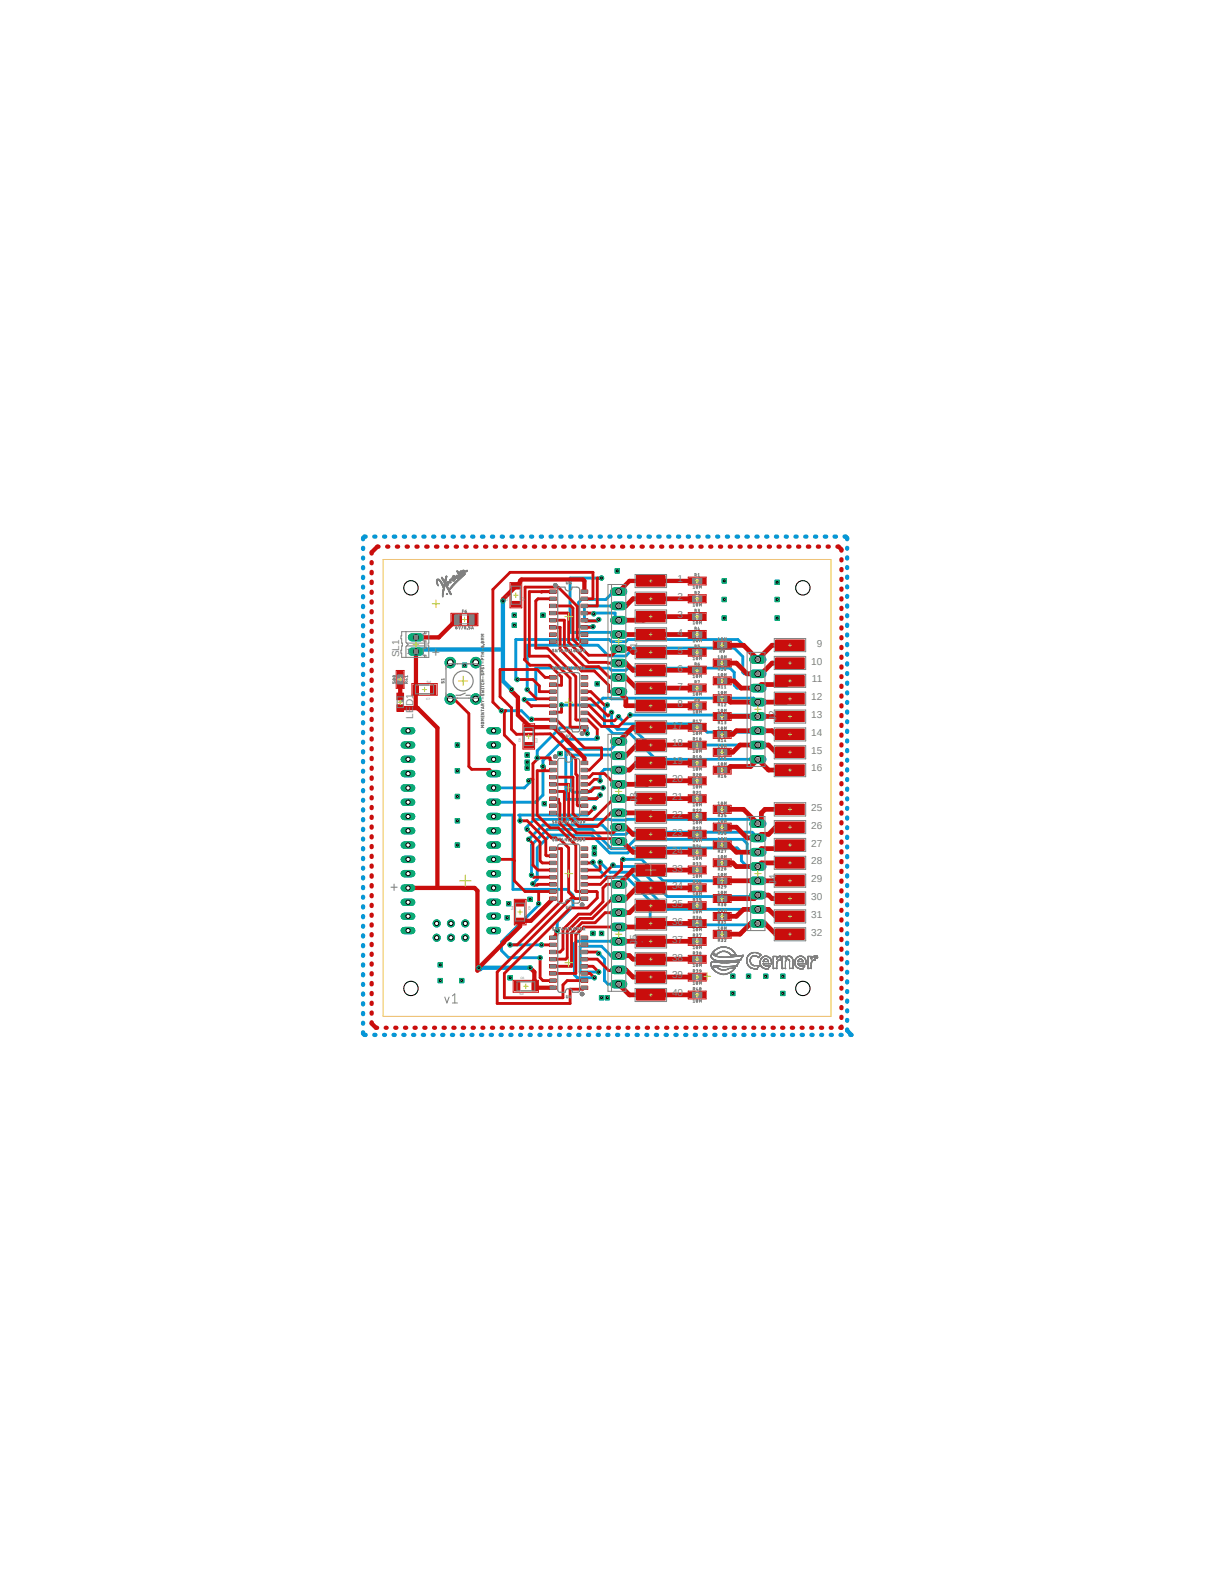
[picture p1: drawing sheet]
<svg xmlns="http://www.w3.org/2000/svg" width="216mm" height="279mm" viewBox="0 0 216 279" stroke-linecap="round" stroke-linejoin="round" font-family="sans-serif">
<defs><g id="words">
<g font-size="2.5" fill="#808080">
<text x="76.7" y="116.7">+</text>
<text x="69.3" y="158.6">+</text>
</g>
<g font-size="1.8" fill="#808080">
<text x="120.4" y="103.5">1</text>
<text x="120.4" y="106.7">2</text>
<text x="120.4" y="109.9">3</text>
<text x="120.4" y="113">4</text>
<text x="71" y="116.8" transform="rotate(-90 71 116.8)">SL1</text>
<text x="113.2" y="116" transform="rotate(-90 113.2 116)">J1</text>
<text x="120.4" y="116.2">5</text>
<text x="120.4" y="119.4">6</text>
<text x="144.1" y="118.1">10</text>
<text x="145.1" y="114.9">9</text>
<text x="120.4" y="122.6">7</text>
<text x="120.4" y="125.7">8</text>
<text x="144.1" y="124.5">12</text>
<text x="144.3" y="121.3">11</text>
<text x="73.4" y="127.7" transform="rotate(-90 73.4 127.7)">LED1</text>
<text x="119.4" y="129.5">17</text>
<text x="137.9" y="128.1" transform="rotate(-90 137.9 128.1)">J2</text>
<text x="144.1" y="127.6">13</text>
<text x="144.1" y="130.8">14</text>
<text x="119.4" y="132.7">18</text>
<text x="119.4" y="135.8">19</text>
<text x="144.1" y="133.9">15</text>
<text x="144.1" y="137.1">16</text>
<text x="113.2" y="142.7" transform="rotate(-90 113.2 142.7)">J3</text>
<text x="119.4" y="139">20</text>
<text x="119.4" y="142.2">21</text>
<text x="119.4" y="145.4">22</text>
<text x="119.4" y="148.5">23</text>
<text x="144.1" y="144.1">25</text>
<text x="144.1" y="147.3">26</text>
<text x="119.4" y="154.9">33</text>
<text x="119.4" y="151.7">24</text>
<text x="144.1" y="150.5">27</text>
<text x="144.1" y="153.6">28</text>
<text x="119.4" y="158.1">34</text>
<text x="119.4" y="161.2">35</text>
<text x="137.9" y="157.2" transform="rotate(-90 137.9 157.2)">J4</text>
<text x="144.1" y="156.8">29</text>
<text x="144.1" y="160">30</text>
<text x="119.4" y="164.4">36</text>
<text x="119.4" y="167.6">37</text>
<text x="144.1" y="163.2">31</text>
<text x="144.1" y="166.3">32</text>
<text x="113.2" y="168" transform="rotate(-90 113.2 168)">J5</text>
<text x="119.4" y="170.7">38</text>
<text x="119.4" y="173.9">39</text>
<text x="119.4" y="177.1">40</text>
</g>
<text font-size="1.4" fill="#808080" x="72.2" y="116.3">1</text>
<g font-size=".6" fill="#808080">
<text x="90.3" y="106.8" transform="rotate(-90 90.3 106.8)">C10</text>
<text x="93.3" y="106.9" transform="rotate(-90 93.3 106.9)">5uf</text>
<text x="75.7" y="124.4">C7</text>
<text x="75.8" y="121.4">5uf</text>
<text x="92.5" y="131.9" transform="rotate(-90 92.5 131.9)">C8</text>
<text x="95.6" y="132" transform="rotate(-90 95.6 132)">5uf</text>
<text x="91.3" y="161.8" transform="rotate(-90 91.3 161.8)">5uf</text>
<text x="94.2" y="161.8" transform="rotate(-90 94.2 161.8)">C9</text>
<text x="92.5" y="173.9">C6</text>
<text x="92.3" y="176.9">5uf</text>
</g>
</g></defs>
<path d="M64 94.9l87.8 89.6M151.8 94.9l-87.8 89.6" fill="none" stroke="#fff" stroke-width=".18"/>
<g fill="none" stroke="#0696d7" stroke-width=".76">
<path d="M64.5 97.4v.2M64.5 99.1v.2M65 95.4h-.2l-.3 .2v.2M66.5 95.4h.2M68.2 95.4h.3M70 95.4h.2M71.8 95.4h.2M73.5 95.4h.2M75.2 95.4h.2M77 95.4h.2M78.7 95.4h.2M80.4 95.4h.2"/>
<path d="M82.2 95.4h.2M83.9 95.4h.2M85.6 95.4h.3M87.4 95.4h.2M89.2 95.4h.2M90.9 95.4h.2M92.6 95.4h.2M94.4 95.4h.2M96.1 95.4h.2M97.8 95.4h.2M99.6 95.4h.2M101.3 95.4h.3"/>
<path d="M103.1 95.4h.2M104.8 95.4h.2M106.6 95.4h.2M108.3 95.4h.2M110 95.4h.2M111.8 95.4h.2M113.5 95.4h.2M115.2 95.4h.3M117 95.4h.2M118.7 95.4h.3M120.5 95.4h.2M122.2 95.4h.2"/>
<path d="M124 95.4h.2M125.7 95.4h.2M127.4 95.4h.2M129.2 95.4h.2M130.9 95.4h.2M132.6 95.4h.3M134.4 95.4h.2M136.1 95.4h.3M137.9 95.4h.2M139.6 95.4h.2M141.4 95.4h.2M143.1 95.4h.2"/>
<path d="M144.8 95.4h.2M146.6 95.4h.2M148.3 95.4h.2M150.1 95.4h.2l.2 .2v.2M150.5 97.4v.1M150.5 99.1v.2M64.5 100.8v.2M64.5 102.5v.2M64.5 104.3v.1M64.5 106v.2M64.5 107.7v.2M64.5 109.4v.2"/>
<path d="M64.5 111.1v.2M64.5 112.9v.2M64.5 114.6v.2M64.5 116.3v.2M64.5 118v.2M64.5 119.8v.2M89.4 106.8v14.2l1.5 1.6M89.4 115.4h-15.1l-.4 .4M150.5 100.8v.2M150.5 102.5v.2M150.5 104.2v.2M150.5 105.9v.2"/>
<path d="M150.5 107.6v.2M150.5 109.3v.2M150.5 111v.3M150.5 112.8v.1M150.5 114.5v.2M150.5 116.2v.2M150.5 117.9v.2M150.5 119.6v.2M64.5 121.5v.2M64.5 123.2v.2M64.5 124.9v.2M64.5 126.7v.1"/>
<path d="M64.5 128.4v.2M64.5 130.1v.2M64.5 131.8v.2M64.5 133.5v.2M64.5 135.3v.2M64.5 137v.2M64.5 138.7v.2M150.5 121.3v.2M150.5 123.1v.1M150.5 124.8v.1M150.5 126.4v.3M150.5 128.2v.2"/>
<path d="M150.5 129.9v.2M150.5 131.6v.2M150.5 133.3v.2M150.5 135v.2M150.5 136.7v.2M150.5 138.5v.1M64.5 140.4v.2M64.5 142.2v.1M64.5 143.8v.3M64.5 145.6v.2M64.5 147.3v.2M64.5 149.1v.1"/>
<path d="M64.5 150.7v.3M64.5 152.5v.2M64.5 154.2v.2M64.5 155.9v.2M64.5 157.6v.3M64.5 159.4v.2M150.5 140.2v.2M150.5 141.9v.2M150.5 143.6v.2M150.5 145.3v.2M150.5 147v.2M150.5 148.7v.2"/>
<path d="M150.5 150.5v.1M150.5 152.1v.3M150.5 153.9v.2M150.5 155.6v.2M150.5 157.3v.2M150.5 159v.2M64.5 161.1v.2M64.5 162.8v.2M64.5 164.5v.2M64.5 166.2v.3M64.5 168v.2M64.5 169.7v.2"/>
<path d="M64.5 171.4v.2M64.5 173.1v.3M64.5 174.9v.1M64.5 176.6v.2M64.5 178.3v.2M85.1 172l.2 .3 .3-.3h8.6M150.5 160.7v.2M150.5 162.4v.2M150.5 164.1v.2M150.5 165.9v.1M150.5 167.6v.2M150.5 169.3v.2"/>
<path d="M150.5 171v.2M150.5 172.7v.2M150.5 174.4v.2M150.5 176.1v.2M150.5 177.8v.3M150.5 179.6v.1M64.5 183.5v.2l.3 .2h.2M64.5 180v.3M64.5 181.8v.1M66.5 183.9h.2M68.2 183.9h.2M69.9 183.9h.2"/>
<path d="M71.7 183.9h.2M73.4 183.9h.2M75.1 183.9h.3M76.9 183.9h.1M78.6 183.9h.2M80.3 183.9h.2M82 183.9h.3M83.8 183.9h.1M85.5 183.9h.2M87.2 183.9h.2M88.9 183.9h.3M90.7 183.9h.2"/>
<path d="M92.4 183.9h.2M94.1 183.9h.2M95.8 183.9h.3M97.6 183.9h.2M99.3 183.9h.2M101 183.9h.2M102.7 183.9h.3M104.5 183.9h.2M106.2 183.9h.2M107.9 183.9h.2M109.6 183.9h.3M111.4 183.9h.2"/>
<path d="M113.1 183.9h.2M114.9 183.9h.1M116.5 183.9h.3M118.3 183.9h.2M120 183.9h.2M121.8 183.9h.2M123.4 183.9h.3M125.2 183.9h.2M126.9 183.9h.2M128.7 183.9h.2M130.4 183.9h.2M132.1 183.9h.2"/>
<path d="M133.8 183.9h.2M135.6 183.9h.2M137.3 183.9h.2M139 183.9h.2M140.7 183.9h.2M142.5 183.9h.2M144.2 183.9h.2M145.9 183.9h.2M147.6 183.9h.2M149.4 183.9h.2M150.5 181.3v.1M150.5 183v.2l.8 .7h-.2"/>
</g>
<g fill="none" stroke="#0696d7" stroke-width=".51">
<path d="M105.5 109.1l.1-.1h3.7v.6l.6 .6M106.9 102.7h-5.6v9.7h8.3l.3 .4M109.9 107.7h-5.9l-.2 .1v2.3l.3 .3h2l.3-.3M109.9 105.2h-.8l-1.4 1.4h-4.4l-.5 .5v4.3h2.6M134.7 117.2l-3.6-3.5h-19.5l-.4 .3h-2.6l-.4-.3h-16.5v7.1h.2M134.7 119.8h-2.5l-.2-.3v-2.8l-1.5-1.5h-17.9l-1.4 1.4h-3.1l-1.8-1.9h-12.6v7.9M89.1 126.3h3.6l1.5 1.5h.2M93.9 138.8l.3 .2-1 1h-5.5M104.4 130.4v-1h-4.9l-4 4v1.3M106.1 131.1l-.2 .3h-5.7l-3.7 3.8v6.1l-1.3 1.3h-7.5M107.9 125.3l-.5 .5v3.1l1.5 1.5h3.1l4.5 4.6h18.2M108.7 126.6v2l1 1h2.9l2.9 2.8h19.2"/>
<path d="M109.9 127.4l.8 .7v.6h13.5l1.4 1.4h8.8l.3-.2M109.9 134.3l-.1-.1h-8.2v6.3l.2 .3h2.8l.8-.8h1.7M109.9 131.8l-1.4 1.4h-8v8.9h5.4l.7-.8M109.9 136.9l-.1-.2h-2.4l-.8 .8v1.3M112 127.1h22.4l.3 .2M134.7 122.3h-3.7l-.5-.5v-2.3l-.8-.8h-18.1l-.4 .4h-2.6l-.4-.4h-13v5.6h-2M134.7 124.8l-.8-.7h-22.6l-.1 .1-4.1-.1-1.2 1.2h-6.1M87.7 145.1l.3-.2h3.1v13.2h9.7l1 1v2l-2.8 2.8v1.5M92.4 144.9v1M97.7 148.4l-2.2 2.3v5.6l-.8 .8 .3 .2M97.7 148.4v.3M97.7 148.4h7.5l3.1 3.2h3.2l.9-.9h18.6l.7 .8v1.5l1.1 1h1.9"/>
<path d="M105.4 153.2v.3l2.4 2.4h3.5l4.2 4.2v4.3h18.9l.3-.3M105.6 143.6l-1.2 1.3h-12.2M106.6 153.2l1.8 1.8h3.6l6.6 6.6h16.1M108.9 153.8l.3 .2h4l5.4 5.3h15.8l.3-.2M110.7 152.7h3.3l3.8 3.8h16.9M134.7 146.4l-.8-.8h-22.6l-.1 .2h-2.6l-.1-.2h-13.5l-1.6 1.6 .3 .2M134.7 148.9l-1.1-1h-22l-.4 .4h-2.6l-1.6-1.7h-10.5l-2.6 2.6M134.7 151.5h-1.7l-.2-.3v-1.3l-.8-.7h-19.1l-1.7 1.6h-2.6l-3.4-3.4h-8l-2.8 2.8v5.3M90.6 167.9h5.6M95.7 160.6v.3l-6.6 6.5v1.6l1.3 1.2h5.6M106.4 169.5l1 1v3.8l.6 .6h1.9M109.9 167.3h-7.5l-.3 .4v5.6l.5 .5h3"/>
<path d="M109.9 169.8h-1.4l-1.6-1.6h-3.8v4.6h3.3"/>
</g>
<path d="M73.2 115.8h1.4" fill="none" stroke="#0dab76" stroke-width="1.4"/>
<circle cx="73.9" cy="115.8" r=".46" fill="#fff"/>
<circle cx="73.9" cy="115.8" r=".46" fill="none" stroke="#000" stroke-width=".18"/>
<path d="M73.2 113.3h1.4" fill="none" stroke="#0dab76" stroke-width="1.4"/>
<circle cx="73.9" cy="113.3" r=".46" fill="#fff"/>
<circle cx="73.9" cy="113.3" r=".46" fill="none" stroke="#000" stroke-width=".18"/>
<path d="M87.1 165.4h1.3" fill="none" stroke="#0dab76" stroke-width="1.3"/>
<circle cx="87.7" cy="165.4" r=".38" fill="#fff"/>
<circle cx="87.7" cy="165.4" r=".38" fill="none" stroke="#000" stroke-width=".18"/>
<path d="M87.1 162.9h1.3" fill="none" stroke="#0dab76" stroke-width="1.3"/>
<circle cx="87.7" cy="162.9" r=".38" fill="#fff"/>
<circle cx="87.7" cy="162.9" r=".38" fill="none" stroke="#000" stroke-width=".18"/>
<path d="M87.1 160.4h1.3" fill="none" stroke="#0dab76" stroke-width="1.3"/>
<circle cx="87.7" cy="160.4" r=".38" fill="#fff"/>
<circle cx="87.7" cy="160.4" r=".38" fill="none" stroke="#000" stroke-width=".18"/>
<path d="M87.1 157.8h1.3" fill="none" stroke="#0dab76" stroke-width="1.3"/>
<circle cx="87.7" cy="157.8" r=".38" fill="#fff"/>
<circle cx="87.7" cy="157.8" r=".38" fill="none" stroke="#000" stroke-width=".18"/>
<path d="M87.1 155.3h1.3" fill="none" stroke="#0dab76" stroke-width="1.3"/>
<circle cx="87.7" cy="155.3" r=".38" fill="#fff"/>
<circle cx="87.7" cy="155.3" r=".38" fill="none" stroke="#000" stroke-width=".18"/>
<path d="M87.1 152.7h1.3" fill="none" stroke="#0dab76" stroke-width="1.3"/>
<circle cx="87.7" cy="152.7" r=".38" fill="#fff"/>
<circle cx="87.7" cy="152.7" r=".38" fill="none" stroke="#000" stroke-width=".18"/>
<path d="M87.1 150.2h1.3" fill="none" stroke="#0dab76" stroke-width="1.3"/>
<circle cx="87.7" cy="150.2" r=".38" fill="#fff"/>
<circle cx="87.7" cy="150.2" r=".38" fill="none" stroke="#000" stroke-width=".18"/>
<path d="M87.1 147.7h1.3" fill="none" stroke="#0dab76" stroke-width="1.3"/>
<circle cx="87.7" cy="147.7" r=".38" fill="#fff"/>
<circle cx="87.7" cy="147.7" r=".38" fill="none" stroke="#000" stroke-width=".18"/>
<path d="M87.1 145.1h1.3" fill="none" stroke="#0dab76" stroke-width="1.3"/>
<circle cx="87.7" cy="145.1" r=".38" fill="#fff"/>
<circle cx="87.7" cy="145.1" r=".38" fill="none" stroke="#000" stroke-width=".18"/>
<path d="M87.1 142.6h1.3" fill="none" stroke="#0dab76" stroke-width="1.3"/>
<circle cx="87.7" cy="142.6" r=".38" fill="#fff"/>
<circle cx="87.7" cy="142.6" r=".38" fill="none" stroke="#000" stroke-width=".18"/>
<path d="M87.1 140h1.3" fill="none" stroke="#0dab76" stroke-width="1.3"/>
<circle cx="87.7" cy="140" r=".38" fill="#fff"/>
<circle cx="87.7" cy="140" r=".38" fill="none" stroke="#000" stroke-width=".18"/>
<path d="M87.1 137.5h1.3" fill="none" stroke="#0dab76" stroke-width="1.3"/>
<circle cx="87.7" cy="137.5" r=".38" fill="#fff"/>
<circle cx="87.7" cy="137.5" r=".38" fill="none" stroke="#000" stroke-width=".18"/>
<path d="M71.8 165.4h1.4" fill="none" stroke="#0dab76" stroke-width="1.3"/>
<circle cx="72.5" cy="165.4" r=".38" fill="#fff"/>
<circle cx="72.5" cy="165.4" r=".38" fill="none" stroke="#000" stroke-width=".18"/>
<path d="M71.8 162.9h1.4" fill="none" stroke="#0dab76" stroke-width="1.3"/>
<circle cx="72.5" cy="162.9" r=".38" fill="#fff"/>
<circle cx="72.5" cy="162.9" r=".38" fill="none" stroke="#000" stroke-width=".18"/>
<path d="M71.8 160.4h1.4" fill="none" stroke="#0dab76" stroke-width="1.3"/>
<circle cx="72.5" cy="160.4" r=".38" fill="#fff"/>
<circle cx="72.5" cy="160.4" r=".38" fill="none" stroke="#000" stroke-width=".18"/>
<path d="M71.8 145.1h1.4" fill="none" stroke="#0dab76" stroke-width="1.3"/>
<circle cx="72.5" cy="145.1" r=".38" fill="#fff"/>
<circle cx="72.5" cy="145.1" r=".38" fill="none" stroke="#000" stroke-width=".18"/>
<path d="M71.8 142.6h1.4" fill="none" stroke="#0dab76" stroke-width="1.3"/>
<circle cx="72.5" cy="142.6" r=".38" fill="#fff"/>
<circle cx="72.5" cy="142.6" r=".38" fill="none" stroke="#000" stroke-width=".18"/>
<path d="M71.8 140h1.4" fill="none" stroke="#0dab76" stroke-width="1.3"/>
<circle cx="72.5" cy="140" r=".38" fill="#fff"/>
<circle cx="72.5" cy="140" r=".38" fill="none" stroke="#000" stroke-width=".18"/>
<path d="M71.8 137.5h1.4" fill="none" stroke="#0dab76" stroke-width="1.3"/>
<circle cx="72.5" cy="137.5" r=".38" fill="#fff"/>
<circle cx="72.5" cy="137.5" r=".38" fill="none" stroke="#000" stroke-width=".18"/>
<path d="M71.8 129.9h1.4" fill="none" stroke="#0dab76" stroke-width="1.3"/>
<circle cx="72.5" cy="129.9" r=".38" fill="#fff"/>
<circle cx="72.5" cy="129.9" r=".38" fill="none" stroke="#000" stroke-width=".18"/>
<path d="M87.1 129.9h1.3" fill="none" stroke="#0dab76" stroke-width="1.3"/>
<circle cx="87.7" cy="129.9" r=".38" fill="#fff"/>
<circle cx="87.7" cy="129.9" r=".38" fill="none" stroke="#000" stroke-width=".18"/>
<path d="M87.1 132.4h1.3" fill="none" stroke="#0dab76" stroke-width="1.3"/>
<circle cx="87.7" cy="132.4" r=".38" fill="#fff"/>
<circle cx="87.7" cy="132.4" r=".38" fill="none" stroke="#000" stroke-width=".18"/>
<path d="M87.1 135h1.3" fill="none" stroke="#0dab76" stroke-width="1.3"/>
<circle cx="87.7" cy="135" r=".38" fill="#fff"/>
<circle cx="87.7" cy="135" r=".38" fill="none" stroke="#000" stroke-width=".18"/>
<path d="M71.8 132.4h1.4" fill="none" stroke="#0dab76" stroke-width="1.3"/>
<circle cx="72.5" cy="132.4" r=".38" fill="#fff"/>
<circle cx="72.5" cy="132.4" r=".38" fill="none" stroke="#000" stroke-width=".18"/>
<path d="M71.8 135h1.4" fill="none" stroke="#0dab76" stroke-width="1.3"/>
<circle cx="72.5" cy="135" r=".38" fill="#fff"/>
<circle cx="72.5" cy="135" r=".38" fill="none" stroke="#000" stroke-width=".18"/>
<path d="M71.8 157.8h1.4" fill="none" stroke="#0dab76" stroke-width="1.3"/>
<circle cx="72.5" cy="157.8" r=".38" fill="#fff"/>
<circle cx="72.5" cy="157.8" r=".38" fill="none" stroke="#000" stroke-width=".18"/>
<circle cx="77.6" cy="164.1" r=".63" fill="#0dab76"/>
<circle cx="77.6" cy="164.1" r=".63" fill="none" stroke="#0dab76" stroke-width=".18"/>
<circle cx="77.6" cy="164.1" r=".38" fill="#fff"/>
<circle cx="77.6" cy="164.1" r=".38" fill="none" stroke="#000" stroke-width=".18"/>
<circle cx="80.1" cy="164.1" r=".63" fill="#0dab76"/>
<circle cx="80.1" cy="164.1" r=".63" fill="none" stroke="#0dab76" stroke-width=".18"/>
<circle cx="80.1" cy="164.1" r=".38" fill="#fff"/>
<circle cx="80.1" cy="164.1" r=".38" fill="none" stroke="#000" stroke-width=".18"/>
<circle cx="82.7" cy="164.1" r=".63" fill="#0dab76"/>
<circle cx="82.7" cy="164.1" r=".63" fill="none" stroke="#0dab76" stroke-width=".18"/>
<circle cx="82.7" cy="164.1" r=".38" fill="#fff"/>
<circle cx="82.7" cy="164.1" r=".38" fill="none" stroke="#000" stroke-width=".18"/>
<path d="M71.8 147.7h1.4" fill="none" stroke="#0dab76" stroke-width="1.3"/>
<circle cx="72.5" cy="147.7" r=".38" fill="#fff"/>
<circle cx="72.5" cy="147.7" r=".38" fill="none" stroke="#000" stroke-width=".18"/>
<path d="M71.8 150.2h1.4" fill="none" stroke="#0dab76" stroke-width="1.3"/>
<circle cx="72.5" cy="150.2" r=".38" fill="#fff"/>
<circle cx="72.5" cy="150.2" r=".38" fill="none" stroke="#000" stroke-width=".18"/>
<path d="M71.8 152.7h1.4" fill="none" stroke="#0dab76" stroke-width="1.3"/>
<circle cx="72.5" cy="152.7" r=".38" fill="#fff"/>
<circle cx="72.5" cy="152.7" r=".38" fill="none" stroke="#000" stroke-width=".18"/>
<path d="M71.8 155.3h1.4" fill="none" stroke="#0dab76" stroke-width="1.3"/>
<circle cx="72.5" cy="155.3" r=".38" fill="#fff"/>
<circle cx="72.5" cy="155.3" r=".38" fill="none" stroke="#000" stroke-width=".18"/>
<circle cx="77.6" cy="166.7" r=".63" fill="#0dab76"/>
<circle cx="77.6" cy="166.7" r=".63" fill="none" stroke="#0dab76" stroke-width=".18"/>
<circle cx="77.6" cy="166.7" r=".38" fill="#fff"/>
<circle cx="77.6" cy="166.7" r=".38" fill="none" stroke="#000" stroke-width=".18"/>
<circle cx="80.1" cy="166.7" r=".63" fill="#0dab76"/>
<circle cx="80.1" cy="166.7" r=".63" fill="none" stroke="#0dab76" stroke-width=".18"/>
<circle cx="80.1" cy="166.7" r=".38" fill="#fff"/>
<circle cx="80.1" cy="166.7" r=".38" fill="none" stroke="#000" stroke-width=".18"/>
<circle cx="82.7" cy="166.7" r=".63" fill="#0dab76"/>
<circle cx="82.7" cy="166.7" r=".63" fill="none" stroke="#0dab76" stroke-width=".18"/>
<circle cx="82.7" cy="166.7" r=".38" fill="#fff"/>
<circle cx="82.7" cy="166.7" r=".38" fill="none" stroke="#000" stroke-width=".18"/>
<path d="M109.2 120.4h1.5" fill="none" stroke="#0dab76" stroke-width="1.5"/>
<circle cx="109.9" cy="120.4" r=".51" fill="#fff"/>
<circle cx="109.9" cy="120.4" r=".51" fill="none" stroke="#000" stroke-width=".18"/>
<path d="M109.2 117.9h1.5" fill="none" stroke="#0dab76" stroke-width="1.5"/>
<circle cx="109.9" cy="117.9" r=".51" fill="#fff"/>
<circle cx="109.9" cy="117.9" r=".51" fill="none" stroke="#000" stroke-width=".18"/>
<path d="M109.2 115.3h1.5" fill="none" stroke="#0dab76" stroke-width="1.5"/>
<circle cx="109.9" cy="115.3" r=".51" fill="#fff"/>
<circle cx="109.9" cy="115.3" r=".51" fill="none" stroke="#000" stroke-width=".18"/>
<path d="M109.2 112.8h1.5" fill="none" stroke="#0dab76" stroke-width="1.5"/>
<circle cx="109.9" cy="112.8" r=".51" fill="#fff"/>
<circle cx="109.9" cy="112.8" r=".51" fill="none" stroke="#000" stroke-width=".18"/>
<path d="M109.2 110.2h1.5" fill="none" stroke="#0dab76" stroke-width="1.5"/>
<circle cx="109.9" cy="110.2" r=".51" fill="#fff"/>
<circle cx="109.9" cy="110.2" r=".51" fill="none" stroke="#000" stroke-width=".18"/>
<path d="M109.2 107.7h1.5" fill="none" stroke="#0dab76" stroke-width="1.5"/>
<circle cx="109.9" cy="107.7" r=".51" fill="#fff"/>
<circle cx="109.9" cy="107.7" r=".51" fill="none" stroke="#000" stroke-width=".18"/>
<path d="M109.2 105.2h1.5" fill="none" stroke="#0dab76" stroke-width="1.5"/>
<circle cx="109.9" cy="105.2" r=".51" fill="#fff"/>
<circle cx="109.9" cy="105.2" r=".51" fill="none" stroke="#000" stroke-width=".18"/>
<path d="M109.2 122.9h1.5" fill="none" stroke="#0dab76" stroke-width="1.5"/>
<circle cx="109.9" cy="122.9" r=".51" fill="#fff"/>
<circle cx="109.9" cy="122.9" r=".51" fill="none" stroke="#000" stroke-width=".18"/>
<path d="M133.9 132.4h1.5" fill="none" stroke="#0dab76" stroke-width="1.5"/>
<circle cx="134.7" cy="132.4" r=".51" fill="#fff"/>
<circle cx="134.7" cy="132.4" r=".51" fill="none" stroke="#000" stroke-width=".18"/>
<path d="M133.9 129.9h1.5" fill="none" stroke="#0dab76" stroke-width="1.5"/>
<circle cx="134.7" cy="129.9" r=".51" fill="#fff"/>
<circle cx="134.7" cy="129.9" r=".51" fill="none" stroke="#000" stroke-width=".18"/>
<path d="M133.9 127.3h1.5" fill="none" stroke="#0dab76" stroke-width="1.5"/>
<circle cx="134.7" cy="127.3" r=".51" fill="#fff"/>
<circle cx="134.7" cy="127.3" r=".51" fill="none" stroke="#000" stroke-width=".18"/>
<path d="M133.9 124.8h1.5" fill="none" stroke="#0dab76" stroke-width="1.5"/>
<circle cx="134.7" cy="124.8" r=".51" fill="#fff"/>
<circle cx="134.7" cy="124.8" r=".51" fill="none" stroke="#000" stroke-width=".18"/>
<path d="M133.9 122.3h1.5" fill="none" stroke="#0dab76" stroke-width="1.5"/>
<circle cx="134.7" cy="122.3" r=".51" fill="#fff"/>
<circle cx="134.7" cy="122.3" r=".51" fill="none" stroke="#000" stroke-width=".18"/>
<path d="M133.9 119.8h1.5" fill="none" stroke="#0dab76" stroke-width="1.5"/>
<circle cx="134.7" cy="119.8" r=".51" fill="#fff"/>
<circle cx="134.7" cy="119.8" r=".51" fill="none" stroke="#000" stroke-width=".18"/>
<path d="M133.9 117.2h1.5" fill="none" stroke="#0dab76" stroke-width="1.5"/>
<circle cx="134.7" cy="117.2" r=".51" fill="#fff"/>
<circle cx="134.7" cy="117.2" r=".51" fill="none" stroke="#000" stroke-width=".18"/>
<path d="M133.9 135h1.5" fill="none" stroke="#0dab76" stroke-width="1.5"/>
<circle cx="134.7" cy="135" r=".51" fill="#fff"/>
<circle cx="134.7" cy="135" r=".51" fill="none" stroke="#000" stroke-width=".18"/>
<path d="M109.2 147h1.5" fill="none" stroke="#0dab76" stroke-width="1.5"/>
<circle cx="109.9" cy="147" r=".51" fill="#fff"/>
<circle cx="109.9" cy="147" r=".51" fill="none" stroke="#000" stroke-width=".18"/>
<path d="M109.2 144.5h1.5" fill="none" stroke="#0dab76" stroke-width="1.5"/>
<circle cx="109.9" cy="144.5" r=".51" fill="#fff"/>
<circle cx="109.9" cy="144.5" r=".51" fill="none" stroke="#000" stroke-width=".18"/>
<path d="M109.2 141.9h1.5" fill="none" stroke="#0dab76" stroke-width="1.5"/>
<circle cx="109.9" cy="141.9" r=".51" fill="#fff"/>
<circle cx="109.9" cy="141.9" r=".51" fill="none" stroke="#000" stroke-width=".18"/>
<path d="M109.2 139.4h1.5" fill="none" stroke="#0dab76" stroke-width="1.5"/>
<circle cx="109.9" cy="139.4" r=".51" fill="#fff"/>
<circle cx="109.9" cy="139.4" r=".51" fill="none" stroke="#000" stroke-width=".18"/>
<path d="M109.2 136.9h1.5" fill="none" stroke="#0dab76" stroke-width="1.5"/>
<circle cx="109.9" cy="136.9" r=".51" fill="#fff"/>
<circle cx="109.9" cy="136.9" r=".51" fill="none" stroke="#000" stroke-width=".18"/>
<path d="M109.2 134.3h1.5" fill="none" stroke="#0dab76" stroke-width="1.5"/>
<circle cx="109.9" cy="134.3" r=".51" fill="#fff"/>
<circle cx="109.9" cy="134.3" r=".51" fill="none" stroke="#000" stroke-width=".18"/>
<path d="M109.2 131.8h1.5" fill="none" stroke="#0dab76" stroke-width="1.5"/>
<circle cx="109.9" cy="131.8" r=".51" fill="#fff"/>
<circle cx="109.9" cy="131.8" r=".51" fill="none" stroke="#000" stroke-width=".18"/>
<path d="M109.2 149.6h1.5" fill="none" stroke="#0dab76" stroke-width="1.5"/>
<circle cx="109.9" cy="149.6" r=".51" fill="#fff"/>
<circle cx="109.9" cy="149.6" r=".51" fill="none" stroke="#000" stroke-width=".18"/>
<path d="M133.9 161.6h1.5" fill="none" stroke="#0dab76" stroke-width="1.5"/>
<circle cx="134.7" cy="161.6" r=".51" fill="#fff"/>
<circle cx="134.7" cy="161.6" r=".51" fill="none" stroke="#000" stroke-width=".18"/>
<path d="M133.9 159.1h1.5" fill="none" stroke="#0dab76" stroke-width="1.5"/>
<circle cx="134.7" cy="159.1" r=".51" fill="#fff"/>
<circle cx="134.7" cy="159.1" r=".51" fill="none" stroke="#000" stroke-width=".18"/>
<path d="M133.9 156.5h1.5" fill="none" stroke="#0dab76" stroke-width="1.5"/>
<circle cx="134.7" cy="156.5" r=".51" fill="#fff"/>
<circle cx="134.7" cy="156.5" r=".51" fill="none" stroke="#000" stroke-width=".18"/>
<path d="M133.9 154h1.5" fill="none" stroke="#0dab76" stroke-width="1.5"/>
<circle cx="134.7" cy="154" r=".51" fill="#fff"/>
<circle cx="134.7" cy="154" r=".51" fill="none" stroke="#000" stroke-width=".18"/>
<path d="M133.9 151.5h1.5" fill="none" stroke="#0dab76" stroke-width="1.5"/>
<circle cx="134.7" cy="151.5" r=".51" fill="#fff"/>
<circle cx="134.7" cy="151.5" r=".51" fill="none" stroke="#000" stroke-width=".18"/>
<path d="M133.9 148.9h1.5" fill="none" stroke="#0dab76" stroke-width="1.5"/>
<circle cx="134.7" cy="148.9" r=".51" fill="#fff"/>
<circle cx="134.7" cy="148.9" r=".51" fill="none" stroke="#000" stroke-width=".18"/>
<path d="M133.9 146.4h1.5" fill="none" stroke="#0dab76" stroke-width="1.5"/>
<circle cx="134.7" cy="146.4" r=".51" fill="#fff"/>
<circle cx="134.7" cy="146.4" r=".51" fill="none" stroke="#000" stroke-width=".18"/>
<path d="M133.9 164.1h1.5" fill="none" stroke="#0dab76" stroke-width="1.5"/>
<circle cx="134.7" cy="164.1" r=".51" fill="#fff"/>
<circle cx="134.7" cy="164.1" r=".51" fill="none" stroke="#000" stroke-width=".18"/>
<path d="M109.2 172.4h1.5" fill="none" stroke="#0dab76" stroke-width="1.5"/>
<circle cx="109.9" cy="172.4" r=".51" fill="#fff"/>
<circle cx="109.9" cy="172.4" r=".51" fill="none" stroke="#000" stroke-width=".18"/>
<path d="M109.2 169.8h1.5" fill="none" stroke="#0dab76" stroke-width="1.5"/>
<circle cx="109.9" cy="169.8" r=".51" fill="#fff"/>
<circle cx="109.9" cy="169.8" r=".51" fill="none" stroke="#000" stroke-width=".18"/>
<path d="M109.2 167.3h1.5" fill="none" stroke="#0dab76" stroke-width="1.5"/>
<circle cx="109.9" cy="167.3" r=".51" fill="#fff"/>
<circle cx="109.9" cy="167.3" r=".51" fill="none" stroke="#000" stroke-width=".18"/>
<path d="M109.2 164.8h1.5" fill="none" stroke="#0dab76" stroke-width="1.5"/>
<circle cx="109.9" cy="164.8" r=".51" fill="#fff"/>
<circle cx="109.9" cy="164.8" r=".51" fill="none" stroke="#000" stroke-width=".18"/>
<path d="M109.2 162.2h1.5" fill="none" stroke="#0dab76" stroke-width="1.5"/>
<circle cx="109.9" cy="162.2" r=".51" fill="#fff"/>
<circle cx="109.9" cy="162.2" r=".51" fill="none" stroke="#000" stroke-width=".18"/>
<path d="M109.2 159.7h1.5" fill="none" stroke="#0dab76" stroke-width="1.5"/>
<circle cx="109.9" cy="159.7" r=".51" fill="#fff"/>
<circle cx="109.9" cy="159.7" r=".51" fill="none" stroke="#000" stroke-width=".18"/>
<path d="M109.2 157.2h1.5" fill="none" stroke="#0dab76" stroke-width="1.5"/>
<circle cx="109.9" cy="157.2" r=".51" fill="#fff"/>
<circle cx="109.9" cy="157.2" r=".51" fill="none" stroke="#000" stroke-width=".18"/>
<path d="M109.2 174.9h1.5" fill="none" stroke="#0dab76" stroke-width="1.5"/>
<circle cx="109.9" cy="174.9" r=".51" fill="#fff"/>
<circle cx="109.9" cy="174.9" r=".51" fill="none" stroke="#000" stroke-width=".18"/>
<circle cx="80" cy="124.2" r=".93" fill="#0dab76"/>
<circle cx="80" cy="124.2" r=".93" fill="none" stroke="#0dab76" stroke-width=".18"/>
<circle cx="80" cy="124.2" r=".51" fill="#fff"/>
<circle cx="80" cy="124.2" r=".51" fill="none" stroke="#000" stroke-width=".18"/>
<circle cx="80" cy="117.8" r=".93" fill="#0dab76"/>
<circle cx="80" cy="117.8" r=".93" fill="none" stroke="#0dab76" stroke-width=".18"/>
<circle cx="80" cy="117.8" r=".51" fill="#fff"/>
<circle cx="80" cy="117.8" r=".51" fill="none" stroke="#000" stroke-width=".18"/>
<circle cx="84.5" cy="124.2" r=".93" fill="#0dab76"/>
<circle cx="84.5" cy="124.2" r=".93" fill="none" stroke="#0dab76" stroke-width=".18"/>
<circle cx="84.5" cy="124.2" r=".51" fill="#fff"/>
<circle cx="84.5" cy="124.2" r=".51" fill="none" stroke="#000" stroke-width=".18"/>
<circle cx="84.5" cy="117.8" r=".93" fill="#0dab76"/>
<circle cx="84.5" cy="117.8" r=".93" fill="none" stroke="#0dab76" stroke-width=".18"/>
<circle cx="84.5" cy="117.8" r=".51" fill="#fff"/>
<circle cx="84.5" cy="117.8" r=".51" fill="none" stroke="#000" stroke-width=".18"/>
<path d="M82.2 117.9h.7v.7h-.7z" fill-rule="evenodd" fill="#0dab76"/>
<path d="M82.2 117.9h.7v.7h-.7z" fill="none" stroke="#0dab76" stroke-width=".18"/>
<circle cx="82.6" cy="118.2" r=".17" fill="#fff"/>
<circle cx="82.6" cy="118.2" r=".17" fill="none" stroke="#000" stroke-width=".18"/>
<path d="M91 109h.8v.7h-.8z" fill-rule="evenodd" fill="#0dab76"/>
<path d="M91 109h.8v.7h-.8z" fill="none" stroke="#0dab76" stroke-width=".18"/>
<circle cx="91.4" cy="109.3" r=".17" fill="#fff"/>
<circle cx="91.4" cy="109.3" r=".17" fill="none" stroke="#000" stroke-width=".18"/>
<path d="M91 110.7h.8v.8h-.8z" fill-rule="evenodd" fill="#0dab76"/>
<path d="M91 110.7h.8v.8h-.8z" fill="none" stroke="#0dab76" stroke-width=".18"/>
<circle cx="91.4" cy="111.1" r=".17" fill="#fff"/>
<circle cx="91.4" cy="111.1" r=".17" fill="none" stroke="#000" stroke-width=".18"/>
<path d="M96.1 109h.8v.7h-.8z" fill-rule="evenodd" fill="#0dab76"/>
<path d="M96.1 109h.8v.7h-.8z" fill="none" stroke="#0dab76" stroke-width=".18"/>
<circle cx="96.5" cy="109.3" r=".17" fill="#fff"/>
<circle cx="96.5" cy="109.3" r=".17" fill="none" stroke="#000" stroke-width=".18"/>
<path d="M109.3 101.1h.8v.8h-.8z" fill-rule="evenodd" fill="#0dab76"/>
<path d="M109.3 101.1h.8v.8h-.8z" fill="none" stroke="#0dab76" stroke-width=".18"/>
<circle cx="109.7" cy="101.5" r=".17" fill="#fff"/>
<circle cx="109.7" cy="101.5" r=".17" fill="none" stroke="#000" stroke-width=".18"/>
<path d="M80.9 132h.8v.8h-.8z" fill-rule="evenodd" fill="#0dab76"/>
<path d="M80.9 132h.8v.8h-.8z" fill="none" stroke="#0dab76" stroke-width=".18"/>
<circle cx="81.3" cy="132.4" r=".17" fill="#fff"/>
<circle cx="81.3" cy="132.4" r=".17" fill="none" stroke="#000" stroke-width=".18"/>
<path d="M80.9 136.6h.8v.8h-.8z" fill-rule="evenodd" fill="#0dab76"/>
<path d="M80.9 136.6h.8v.8h-.8z" fill="none" stroke="#0dab76" stroke-width=".18"/>
<circle cx="81.3" cy="137" r=".17" fill="#fff"/>
<circle cx="81.3" cy="137" r=".17" fill="none" stroke="#000" stroke-width=".18"/>
<path d="M80.9 141.2h.8v.7h-.8z" fill-rule="evenodd" fill="#0dab76"/>
<path d="M80.9 141.2h.8v.7h-.8z" fill="none" stroke="#0dab76" stroke-width=".18"/>
<circle cx="81.3" cy="141.6" r=".17" fill="#fff"/>
<circle cx="81.3" cy="141.6" r=".17" fill="none" stroke="#000" stroke-width=".18"/>
<path d="M80.9 145.5h.8v.8h-.8z" fill-rule="evenodd" fill="#0dab76"/>
<path d="M80.9 145.5h.8v.8h-.8z" fill="none" stroke="#0dab76" stroke-width=".18"/>
<circle cx="81.3" cy="145.9" r=".17" fill="#fff"/>
<circle cx="81.3" cy="145.9" r=".17" fill="none" stroke="#000" stroke-width=".18"/>
<path d="M80.9 149.8h.8v.8h-.8z" fill-rule="evenodd" fill="#0dab76"/>
<path d="M80.9 149.8h.8v.8h-.8z" fill="none" stroke="#0dab76" stroke-width=".18"/>
<circle cx="81.3" cy="150.2" r=".17" fill="#fff"/>
<circle cx="81.3" cy="150.2" r=".17" fill="none" stroke="#000" stroke-width=".18"/>
<path d="M77.9 171.1h.7v.8h-.7z" fill-rule="evenodd" fill="#0dab76"/>
<path d="M77.9 171.1h.7v.8h-.7z" fill="none" stroke="#0dab76" stroke-width=".18"/>
<circle cx="78.2" cy="171.5" r=".17" fill="#fff"/>
<circle cx="78.2" cy="171.5" r=".17" fill="none" stroke="#000" stroke-width=".18"/>
<path d="M77.9 173.9h.7v.8h-.7z" fill-rule="evenodd" fill="#0dab76"/>
<path d="M77.9 173.9h.7v.8h-.7z" fill="none" stroke="#0dab76" stroke-width=".18"/>
<circle cx="78.2" cy="174.3" r=".17" fill="#fff"/>
<circle cx="78.2" cy="174.3" r=".17" fill="none" stroke="#000" stroke-width=".18"/>
<path d="M81.7 173.9h.7v.8h-.7z" fill-rule="evenodd" fill="#0dab76"/>
<path d="M81.7 173.9h.7v.8h-.7z" fill="none" stroke="#0dab76" stroke-width=".18"/>
<circle cx="82" cy="174.3" r=".17" fill="#fff"/>
<circle cx="82" cy="174.3" r=".17" fill="none" stroke="#000" stroke-width=".18"/>
<path d="M106.5 177h.8v.7h-.8z" fill-rule="evenodd" fill="#0dab76"/>
<path d="M106.5 177h.8v.7h-.8z" fill="none" stroke="#0dab76" stroke-width=".18"/>
<circle cx="106.9" cy="177.3" r=".17" fill="#fff"/>
<circle cx="106.9" cy="177.3" r=".17" fill="none" stroke="#000" stroke-width=".18"/>
<path d="M90.3 173.4h.7v.8h-.7z" fill-rule="evenodd" fill="#0dab76"/>
<path d="M90.3 173.4h.7v.8h-.7z" fill="none" stroke="#0dab76" stroke-width=".18"/>
<circle cx="90.6" cy="173.8" r=".17" fill="#fff"/>
<circle cx="90.6" cy="173.8" r=".17" fill="none" stroke="#000" stroke-width=".18"/>
<path d="M132.6 173.1h.8v.8h-.8z" fill-rule="evenodd" fill="#0dab76"/>
<path d="M132.6 173.1h.8v.8h-.8z" fill="none" stroke="#0dab76" stroke-width=".18"/>
<circle cx="133" cy="173.5" r=".17" fill="#fff"/>
<circle cx="133" cy="173.5" r=".17" fill="none" stroke="#000" stroke-width=".18"/>
<path d="M135.7 173.1h.7v.8h-.7z" fill-rule="evenodd" fill="#0dab76"/>
<path d="M135.7 173.1h.7v.8h-.7z" fill="none" stroke="#0dab76" stroke-width=".18"/>
<circle cx="136.1" cy="173.5" r=".17" fill="#fff"/>
<circle cx="136.1" cy="173.5" r=".17" fill="none" stroke="#000" stroke-width=".18"/>
<path d="M129.8 176.2h.8v.8h-.8z" fill-rule="evenodd" fill="#0dab76"/>
<path d="M129.8 176.2h.8v.8h-.8z" fill="none" stroke="#0dab76" stroke-width=".18"/>
<circle cx="130.2" cy="176.6" r=".17" fill="#fff"/>
<circle cx="130.2" cy="176.6" r=".17" fill="none" stroke="#000" stroke-width=".18"/>
<path d="M128.3 102.9h.8v.7h-.8z" fill-rule="evenodd" fill="#0dab76"/>
<path d="M128.3 102.9h.8v.7h-.8z" fill="none" stroke="#0dab76" stroke-width=".18"/>
<circle cx="128.7" cy="103.3" r=".17" fill="#fff"/>
<circle cx="128.7" cy="103.3" r=".17" fill="none" stroke="#000" stroke-width=".18"/>
<path d="M128.3 106.2h.8v.7h-.8z" fill-rule="evenodd" fill="#0dab76"/>
<path d="M128.3 106.2h.8v.7h-.8z" fill="none" stroke="#0dab76" stroke-width=".18"/>
<circle cx="128.7" cy="106.6" r=".17" fill="#fff"/>
<circle cx="128.7" cy="106.6" r=".17" fill="none" stroke="#000" stroke-width=".18"/>
<path d="M128.3 109.5h.8v.7h-.8z" fill-rule="evenodd" fill="#0dab76"/>
<path d="M128.3 109.5h.8v.7h-.8z" fill="none" stroke="#0dab76" stroke-width=".18"/>
<circle cx="128.7" cy="109.9" r=".17" fill="#fff"/>
<circle cx="128.7" cy="109.9" r=".17" fill="none" stroke="#000" stroke-width=".18"/>
<path d="M137.7 103.1h.8v.8h-.8z" fill-rule="evenodd" fill="#0dab76"/>
<path d="M137.7 103.1h.8v.8h-.8z" fill="none" stroke="#0dab76" stroke-width=".18"/>
<circle cx="138.1" cy="103.5" r=".17" fill="#fff"/>
<circle cx="138.1" cy="103.5" r=".17" fill="none" stroke="#000" stroke-width=".18"/>
<path d="M137.7 106.2h.8v.7h-.8z" fill-rule="evenodd" fill="#0dab76"/>
<path d="M137.7 106.2h.8v.7h-.8z" fill="none" stroke="#0dab76" stroke-width=".18"/>
<circle cx="138.1" cy="106.6" r=".17" fill="#fff"/>
<circle cx="138.1" cy="106.6" r=".17" fill="none" stroke="#000" stroke-width=".18"/>
<path d="M137.7 109.5h.8v.7h-.8z" fill-rule="evenodd" fill="#0dab76"/>
<path d="M137.7 109.5h.8v.7h-.8z" fill="none" stroke="#0dab76" stroke-width=".18"/>
<circle cx="138.1" cy="109.9" r=".17" fill="#fff"/>
<circle cx="138.1" cy="109.9" r=".17" fill="none" stroke="#000" stroke-width=".18"/>
<path d="M129.8 173.1h.8v.8h-.8z" fill-rule="evenodd" fill="#0dab76"/>
<path d="M129.8 173.1h.8v.8h-.8z" fill="none" stroke="#0dab76" stroke-width=".18"/>
<circle cx="130.2" cy="173.5" r=".17" fill="#fff"/>
<circle cx="130.2" cy="173.5" r=".17" fill="none" stroke="#000" stroke-width=".18"/>
<path d="M138.7 173.1h.8v.8h-.8z" fill-rule="evenodd" fill="#0dab76"/>
<path d="M138.7 173.1h.8v.8h-.8z" fill="none" stroke="#0dab76" stroke-width=".18"/>
<circle cx="139.1" cy="173.5" r=".17" fill="#fff"/>
<circle cx="139.1" cy="173.5" r=".17" fill="none" stroke="#000" stroke-width=".18"/>
<path d="M138.7 176.2h.8v.8h-.8z" fill-rule="evenodd" fill="#0dab76"/>
<path d="M138.7 176.2h.8v.8h-.8z" fill="none" stroke="#0dab76" stroke-width=".18"/>
<circle cx="139.1" cy="176.6" r=".17" fill="#fff"/>
<circle cx="139.1" cy="176.6" r=".17" fill="none" stroke="#000" stroke-width=".18"/>
<path d="M93.3 135.1h.8v.7h-.8z" fill-rule="evenodd" fill="#0dab76"/>
<path d="M93.3 135.1h.8v.7h-.8z" fill="none" stroke="#0dab76" stroke-width=".18"/>
<circle cx="93.7" cy="135.5" r=".17" fill="#fff"/>
<circle cx="93.7" cy="135.5" r=".17" fill="none" stroke="#000" stroke-width=".18"/>
<path d="M93.3 136.1h.8v.8h-.8z" fill-rule="evenodd" fill="#0dab76"/>
<path d="M93.3 136.1h.8v.8h-.8z" fill="none" stroke="#0dab76" stroke-width=".18"/>
<circle cx="93.7" cy="136.5" r=".17" fill="#fff"/>
<circle cx="93.7" cy="136.5" r=".17" fill="none" stroke="#000" stroke-width=".18"/>
<path d="M93.3 133.8h.8v.8h-.8z" fill-rule="evenodd" fill="#0dab76"/>
<path d="M93.3 133.8h.8v.8h-.8z" fill="none" stroke="#0dab76" stroke-width=".18"/>
<circle cx="93.7" cy="134.2" r=".17" fill="#fff"/>
<circle cx="93.7" cy="134.2" r=".17" fill="none" stroke="#000" stroke-width=".18"/>
<path d="M105.2 150.3h.8v.8h-.8z" fill-rule="evenodd" fill="#0dab76"/>
<path d="M105.2 150.3h.8v.8h-.8z" fill="none" stroke="#0dab76" stroke-width=".18"/>
<circle cx="105.6" cy="150.7" r=".17" fill="#fff"/>
<circle cx="105.6" cy="150.7" r=".17" fill="none" stroke="#000" stroke-width=".18"/>
<path d="M105.2 151.3h.8v.8h-.8z" fill-rule="evenodd" fill="#0dab76"/>
<path d="M105.2 151.3h.8v.8h-.8z" fill="none" stroke="#0dab76" stroke-width=".18"/>
<circle cx="105.6" cy="151.7" r=".17" fill="#fff"/>
<circle cx="105.6" cy="151.7" r=".17" fill="none" stroke="#000" stroke-width=".18"/>
<path d="M107.5 177h.8v.7h-.8z" fill-rule="evenodd" fill="#0dab76"/>
<path d="M107.5 177h.8v.7h-.8z" fill="none" stroke="#0dab76" stroke-width=".18"/>
<circle cx="107.9" cy="177.3" r=".17" fill="#fff"/>
<circle cx="107.9" cy="177.3" r=".17" fill="none" stroke="#000" stroke-width=".18"/>
<path d="M105 165.5h.7v.8h-.7z" fill-rule="evenodd" fill="#0dab76"/>
<path d="M105 165.5h.7v.8h-.7z" fill="none" stroke="#0dab76" stroke-width=".18"/>
<circle cx="105.4" cy="165.9" r=".17" fill="#fff"/>
<circle cx="105.4" cy="165.9" r=".17" fill="none" stroke="#000" stroke-width=".18"/>
<path d="M106.5 165.5h.8v.8h-.8z" fill-rule="evenodd" fill="#0dab76"/>
<path d="M106.5 165.5h.8v.8h-.8z" fill="none" stroke="#0dab76" stroke-width=".18"/>
<circle cx="106.9" cy="165.9" r=".17" fill="#fff"/>
<circle cx="106.9" cy="165.9" r=".17" fill="none" stroke="#000" stroke-width=".18"/>
<path d="M96.4 142.5h.7v.7h-.7z" fill-rule="evenodd" fill="#0dab76"/>
<path d="M96.4 142.5h.7v.7h-.7z" fill="none" stroke="#0dab76" stroke-width=".18"/>
<circle cx="96.7" cy="142.8" r=".17" fill="#fff"/>
<circle cx="96.7" cy="142.8" r=".17" fill="none" stroke="#000" stroke-width=".18"/>
<path d="M99.1 133.6h.8v.7h-.8z" fill-rule="evenodd" fill="#0dab76"/>
<path d="M99.1 133.6h.8v.7h-.8z" fill="none" stroke="#0dab76" stroke-width=".18"/>
<circle cx="99.5" cy="133.9" r=".17" fill="#fff"/>
<circle cx="99.5" cy="133.9" r=".17" fill="none" stroke="#000" stroke-width=".18"/>
<path d="M93.8 159.5h.8v.7h-.8z" fill-rule="evenodd" fill="#0dab76"/>
<path d="M93.8 159.5h.8v.7h-.8z" fill="none" stroke="#0dab76" stroke-width=".18"/>
<circle cx="94.2" cy="159.9" r=".17" fill="#fff"/>
<circle cx="94.2" cy="159.9" r=".17" fill="none" stroke="#000" stroke-width=".18"/>
<path d="M90 160.2h.8v.8h-.8z" fill-rule="evenodd" fill="#0dab76"/>
<path d="M90 160.2h.8v.8h-.8z" fill="none" stroke="#0dab76" stroke-width=".18"/>
<circle cx="90.4" cy="160.6" r=".17" fill="#fff"/>
<circle cx="90.4" cy="160.6" r=".17" fill="none" stroke="#000" stroke-width=".18"/>
<path d="M89.7 162.7h.8v.8h-.8z" fill-rule="evenodd" fill="#0dab76"/>
<path d="M89.7 162.7h.8v.8h-.8z" fill="none" stroke="#0dab76" stroke-width=".18"/>
<circle cx="90.1" cy="163.1" r=".17" fill="#fff"/>
<circle cx="90.1" cy="163.1" r=".17" fill="none" stroke="#000" stroke-width=".18"/>
<path d="M105.7 121.2h.8v.7h-.8z" fill-rule="evenodd" fill="#0dab76"/>
<path d="M105.7 121.2h.8v.7h-.8z" fill="none" stroke="#0dab76" stroke-width=".18"/>
<circle cx="106.1" cy="121.5" r=".17" fill="#fff"/>
<circle cx="106.1" cy="121.5" r=".17" fill="none" stroke="#000" stroke-width=".18"/>
<circle cx="94.2" cy="172" r=".38" fill="#0dab76"/>
<circle cx="94.2" cy="172" r=".38" fill="none" stroke="#0dab76" stroke-width=".18"/>
<circle cx="94.2" cy="172" r=".17" fill="#fff"/>
<circle cx="94.2" cy="172" r=".17" fill="none" stroke="#000" stroke-width=".18"/>
<circle cx="85.1" cy="172" r=".38" fill="#0dab76"/>
<circle cx="85.1" cy="172" r=".38" fill="none" stroke="#0dab76" stroke-width=".18"/>
<circle cx="85.1" cy="172" r=".17" fill="#fff"/>
<circle cx="85.1" cy="172" r=".17" fill="none" stroke="#000" stroke-width=".18"/>
<circle cx="90.9" cy="122.6" r=".38" fill="#0dab76"/>
<circle cx="90.9" cy="122.6" r=".38" fill="none" stroke="#0dab76" stroke-width=".18"/>
<circle cx="90.9" cy="122.6" r=".17" fill="#fff"/>
<circle cx="90.9" cy="122.6" r=".17" fill="none" stroke="#000" stroke-width=".18"/>
<circle cx="89.4" cy="106.8" r=".38" fill="#0dab76"/>
<circle cx="89.4" cy="106.8" r=".38" fill="none" stroke="#0dab76" stroke-width=".18"/>
<circle cx="89.4" cy="106.8" r=".17" fill="#fff"/>
<circle cx="89.4" cy="106.8" r=".17" fill="none" stroke="#000" stroke-width=".18"/>
<circle cx="105.6" cy="143.6" r=".38" fill="#0dab76"/>
<circle cx="105.6" cy="143.6" r=".38" fill="none" stroke="#0dab76" stroke-width=".18"/>
<circle cx="105.6" cy="143.6" r=".17" fill="#fff"/>
<circle cx="105.6" cy="143.6" r=".17" fill="none" stroke="#000" stroke-width=".18"/>
<circle cx="92.4" cy="145.9" r=".38" fill="#0dab76"/>
<circle cx="92.4" cy="145.9" r=".38" fill="none" stroke="#0dab76" stroke-width=".18"/>
<circle cx="92.4" cy="145.9" r=".17" fill="#fff"/>
<circle cx="92.4" cy="145.9" r=".17" fill="none" stroke="#000" stroke-width=".18"/>
<circle cx="90.6" cy="167.9" r=".38" fill="#0dab76"/>
<circle cx="90.6" cy="167.9" r=".38" fill="none" stroke="#0dab76" stroke-width=".18"/>
<circle cx="90.6" cy="167.9" r=".17" fill="#fff"/>
<circle cx="90.6" cy="167.9" r=".17" fill="none" stroke="#000" stroke-width=".18"/>
<circle cx="96.2" cy="167.9" r=".38" fill="#0dab76"/>
<circle cx="96.2" cy="167.9" r=".38" fill="none" stroke="#0dab76" stroke-width=".18"/>
<circle cx="96.2" cy="167.9" r=".17" fill="#fff"/>
<circle cx="96.2" cy="167.9" r=".17" fill="none" stroke="#000" stroke-width=".18"/>
<circle cx="106.1" cy="131.1" r=".38" fill="#0dab76"/>
<circle cx="106.1" cy="131.1" r=".38" fill="none" stroke="#0dab76" stroke-width=".18"/>
<circle cx="106.1" cy="131.2" r=".17" fill="#fff"/>
<circle cx="106.1" cy="131.2" r=".17" fill="none" stroke="#000" stroke-width=".18"/>
<circle cx="96.5" cy="136.2" r=".38" fill="#0dab76"/>
<circle cx="96.5" cy="136.2" r=".38" fill="none" stroke="#0dab76" stroke-width=".18"/>
<circle cx="96.5" cy="136.2" r=".17" fill="#fff"/>
<circle cx="96.5" cy="136.2" r=".17" fill="none" stroke="#000" stroke-width=".18"/>
<circle cx="95.5" cy="134.7" r=".38" fill="#0dab76"/>
<circle cx="95.5" cy="134.7" r=".38" fill="none" stroke="#0dab76" stroke-width=".18"/>
<circle cx="95.5" cy="134.7" r=".17" fill="#fff"/>
<circle cx="95.5" cy="134.7" r=".17" fill="none" stroke="#000" stroke-width=".18"/>
<circle cx="104.4" cy="130.4" r=".38" fill="#0dab76"/>
<circle cx="104.4" cy="130.4" r=".38" fill="none" stroke="#0dab76" stroke-width=".18"/>
<circle cx="104.4" cy="130.4" r=".17" fill="#fff"/>
<circle cx="104.4" cy="130.4" r=".17" fill="none" stroke="#000" stroke-width=".18"/>
<circle cx="93.9" cy="138.8" r=".38" fill="#0dab76"/>
<circle cx="93.9" cy="138.8" r=".38" fill="none" stroke="#0dab76" stroke-width=".18"/>
<circle cx="93.9" cy="138.8" r=".17" fill="#fff"/>
<circle cx="93.9" cy="138.8" r=".17" fill="none" stroke="#000" stroke-width=".18"/>
<circle cx="99" cy="165.4" r=".38" fill="#0dab76"/>
<circle cx="99" cy="165.4" r=".38" fill="none" stroke="#0dab76" stroke-width=".18"/>
<circle cx="99" cy="165.4" r=".17" fill="#fff"/>
<circle cx="99" cy="165.4" r=".17" fill="none" stroke="#000" stroke-width=".18"/>
<circle cx="89.1" cy="126.3" r=".38" fill="#0dab76"/>
<circle cx="89.1" cy="126.3" r=".38" fill="none" stroke="#0dab76" stroke-width=".18"/>
<circle cx="89.1" cy="126.3" r=".17" fill="#fff"/>
<circle cx="89.1" cy="126.3" r=".17" fill="none" stroke="#000" stroke-width=".18"/>
<circle cx="94.4" cy="127.8" r=".38" fill="#0dab76"/>
<circle cx="94.4" cy="127.8" r=".38" fill="none" stroke="#0dab76" stroke-width=".18"/>
<circle cx="94.4" cy="127.8" r=".17" fill="#fff"/>
<circle cx="94.4" cy="127.8" r=".17" fill="none" stroke="#000" stroke-width=".18"/>
<circle cx="96" cy="170.2" r=".38" fill="#0dab76"/>
<circle cx="96" cy="170.2" r=".38" fill="none" stroke="#0dab76" stroke-width=".18"/>
<circle cx="96" cy="170.2" r=".17" fill="#fff"/>
<circle cx="96" cy="170.2" r=".17" fill="none" stroke="#000" stroke-width=".18"/>
<circle cx="95.7" cy="160.6" r=".38" fill="#0dab76"/>
<circle cx="95.7" cy="160.6" r=".38" fill="none" stroke="#0dab76" stroke-width=".18"/>
<circle cx="95.7" cy="160.6" r=".17" fill="#fff"/>
<circle cx="95.7" cy="160.6" r=".17" fill="none" stroke="#000" stroke-width=".18"/>
<circle cx="106.4" cy="110.1" r=".38" fill="#0dab76"/>
<circle cx="106.4" cy="110.1" r=".38" fill="none" stroke="#0dab76" stroke-width=".18"/>
<circle cx="106.4" cy="110.1" r=".17" fill="#fff"/>
<circle cx="106.4" cy="110.1" r=".17" fill="none" stroke="#000" stroke-width=".18"/>
<circle cx="105.5" cy="109.1" r=".38" fill="#0dab76"/>
<circle cx="105.5" cy="109.1" r=".38" fill="none" stroke="#0dab76" stroke-width=".18"/>
<circle cx="105.5" cy="109.1" r=".17" fill="#fff"/>
<circle cx="105.5" cy="109.1" r=".17" fill="none" stroke="#000" stroke-width=".18"/>
<circle cx="106.9" cy="102.7" r=".38" fill="#0dab76"/>
<circle cx="106.9" cy="102.7" r=".38" fill="none" stroke="#0dab76" stroke-width=".18"/>
<circle cx="106.9" cy="102.7" r=".17" fill="#fff"/>
<circle cx="106.9" cy="102.7" r=".17" fill="none" stroke="#000" stroke-width=".18"/>
<circle cx="91.9" cy="120.8" r=".38" fill="#0dab76"/>
<circle cx="91.9" cy="120.8" r=".38" fill="none" stroke="#0dab76" stroke-width=".18"/>
<circle cx="91.9" cy="120.8" r=".17" fill="#fff"/>
<circle cx="91.9" cy="120.8" r=".17" fill="none" stroke="#000" stroke-width=".18"/>
<circle cx="93.7" cy="122.6" r=".38" fill="#0dab76"/>
<circle cx="93.7" cy="122.6" r=".38" fill="none" stroke="#0dab76" stroke-width=".18"/>
<circle cx="93.7" cy="122.6" r=".17" fill="#fff"/>
<circle cx="93.7" cy="122.6" r=".17" fill="none" stroke="#000" stroke-width=".18"/>
<circle cx="93.2" cy="124.3" r=".38" fill="#0dab76"/>
<circle cx="93.2" cy="124.3" r=".38" fill="none" stroke="#0dab76" stroke-width=".18"/>
<circle cx="93.2" cy="124.3" r=".17" fill="#fff"/>
<circle cx="93.2" cy="124.3" r=".17" fill="none" stroke="#000" stroke-width=".18"/>
<circle cx="99.8" cy="125.3" r=".38" fill="#0dab76"/>
<circle cx="99.8" cy="125.3" r=".38" fill="none" stroke="#0dab76" stroke-width=".18"/>
<circle cx="99.8" cy="125.3" r=".17" fill="#fff"/>
<circle cx="99.8" cy="125.3" r=".17" fill="none" stroke="#000" stroke-width=".18"/>
<circle cx="112" cy="127.1" r=".38" fill="#0dab76"/>
<circle cx="112" cy="127.1" r=".38" fill="none" stroke="#0dab76" stroke-width=".18"/>
<circle cx="112" cy="127.1" r=".17" fill="#fff"/>
<circle cx="112" cy="127.1" r=".17" fill="none" stroke="#000" stroke-width=".18"/>
<circle cx="109.9" cy="127.4" r=".38" fill="#0dab76"/>
<circle cx="109.9" cy="127.4" r=".38" fill="none" stroke="#0dab76" stroke-width=".18"/>
<circle cx="109.9" cy="127.4" r=".17" fill="#fff"/>
<circle cx="109.9" cy="127.4" r=".17" fill="none" stroke="#000" stroke-width=".18"/>
<circle cx="108.7" cy="126.6" r=".38" fill="#0dab76"/>
<circle cx="108.7" cy="126.6" r=".38" fill="none" stroke="#0dab76" stroke-width=".18"/>
<circle cx="108.7" cy="126.6" r=".17" fill="#fff"/>
<circle cx="108.7" cy="126.6" r=".17" fill="none" stroke="#000" stroke-width=".18"/>
<circle cx="107.9" cy="125.3" r=".38" fill="#0dab76"/>
<circle cx="107.9" cy="125.3" r=".38" fill="none" stroke="#0dab76" stroke-width=".18"/>
<circle cx="107.9" cy="125.3" r=".17" fill="#fff"/>
<circle cx="107.9" cy="125.3" r=".17" fill="none" stroke="#000" stroke-width=".18"/>
<circle cx="106.6" cy="141.3" r=".38" fill="#0dab76"/>
<circle cx="106.6" cy="141.3" r=".38" fill="none" stroke="#0dab76" stroke-width=".18"/>
<circle cx="106.6" cy="141.3" r=".17" fill="#fff"/>
<circle cx="106.6" cy="141.3" r=".17" fill="none" stroke="#000" stroke-width=".18"/>
<circle cx="107.1" cy="140" r=".38" fill="#0dab76"/>
<circle cx="107.1" cy="140" r=".38" fill="none" stroke="#0dab76" stroke-width=".18"/>
<circle cx="107.1" cy="140" r=".17" fill="#fff"/>
<circle cx="107.1" cy="140" r=".17" fill="none" stroke="#000" stroke-width=".18"/>
<circle cx="106.6" cy="138.8" r=".38" fill="#0dab76"/>
<circle cx="106.6" cy="138.8" r=".38" fill="none" stroke="#0dab76" stroke-width=".18"/>
<circle cx="106.6" cy="138.8" r=".17" fill="#fff"/>
<circle cx="106.6" cy="138.8" r=".17" fill="none" stroke="#000" stroke-width=".18"/>
<circle cx="93.7" cy="147.4" r=".38" fill="#0dab76"/>
<circle cx="93.7" cy="147.4" r=".38" fill="none" stroke="#0dab76" stroke-width=".18"/>
<circle cx="93.7" cy="147.4" r=".17" fill="#fff"/>
<circle cx="93.7" cy="147.4" r=".17" fill="none" stroke="#000" stroke-width=".18"/>
<circle cx="93.9" cy="149.2" r=".38" fill="#0dab76"/>
<circle cx="93.9" cy="149.2" r=".38" fill="none" stroke="#0dab76" stroke-width=".18"/>
<circle cx="93.9" cy="149.2" r=".17" fill="#fff"/>
<circle cx="93.9" cy="149.2" r=".17" fill="none" stroke="#000" stroke-width=".18"/>
<circle cx="94.4" cy="155.5" r=".38" fill="#0dab76"/>
<circle cx="94.4" cy="155.5" r=".38" fill="none" stroke="#0dab76" stroke-width=".18"/>
<circle cx="94.4" cy="155.5" r=".17" fill="#fff"/>
<circle cx="94.4" cy="155.5" r=".17" fill="none" stroke="#000" stroke-width=".18"/>
<circle cx="94.7" cy="157.1" r=".38" fill="#0dab76"/>
<circle cx="94.7" cy="157.1" r=".38" fill="none" stroke="#0dab76" stroke-width=".18"/>
<circle cx="94.7" cy="157.1" r=".17" fill="#fff"/>
<circle cx="94.7" cy="157.1" r=".17" fill="none" stroke="#000" stroke-width=".18"/>
<circle cx="110.7" cy="152.7" r=".38" fill="#0dab76"/>
<circle cx="110.7" cy="152.7" r=".38" fill="none" stroke="#0dab76" stroke-width=".18"/>
<circle cx="110.7" cy="152.7" r=".17" fill="#fff"/>
<circle cx="110.7" cy="152.7" r=".17" fill="none" stroke="#000" stroke-width=".18"/>
<circle cx="108.9" cy="153.8" r=".38" fill="#0dab76"/>
<circle cx="108.9" cy="153.8" r=".38" fill="none" stroke="#0dab76" stroke-width=".18"/>
<circle cx="108.9" cy="153.8" r=".17" fill="#fff"/>
<circle cx="108.9" cy="153.8" r=".17" fill="none" stroke="#000" stroke-width=".18"/>
<circle cx="106.6" cy="153.2" r=".38" fill="#0dab76"/>
<circle cx="106.6" cy="153.2" r=".38" fill="none" stroke="#0dab76" stroke-width=".18"/>
<circle cx="106.6" cy="153.2" r=".17" fill="#fff"/>
<circle cx="106.6" cy="153.2" r=".17" fill="none" stroke="#000" stroke-width=".18"/>
<circle cx="105.4" cy="153.2" r=".38" fill="#0dab76"/>
<circle cx="105.4" cy="153.2" r=".38" fill="none" stroke="#0dab76" stroke-width=".18"/>
<circle cx="105.4" cy="153.2" r=".17" fill="#fff"/>
<circle cx="105.4" cy="153.2" r=".17" fill="none" stroke="#000" stroke-width=".18"/>
<circle cx="105.6" cy="173.8" r=".38" fill="#0dab76"/>
<circle cx="105.6" cy="173.8" r=".38" fill="none" stroke="#0dab76" stroke-width=".18"/>
<circle cx="105.6" cy="173.8" r=".17" fill="#fff"/>
<circle cx="105.6" cy="173.8" r=".17" fill="none" stroke="#000" stroke-width=".18"/>
<circle cx="106.4" cy="172.8" r=".38" fill="#0dab76"/>
<circle cx="106.4" cy="172.8" r=".38" fill="none" stroke="#0dab76" stroke-width=".18"/>
<circle cx="106.4" cy="172.8" r=".17" fill="#fff"/>
<circle cx="106.4" cy="172.8" r=".17" fill="none" stroke="#000" stroke-width=".18"/>
<circle cx="106.4" cy="169.5" r=".38" fill="#0dab76"/>
<circle cx="106.4" cy="169.5" r=".38" fill="none" stroke="#0dab76" stroke-width=".18"/>
<circle cx="106.4" cy="169.5" r=".17" fill="#fff"/>
<circle cx="106.4" cy="169.5" r=".17" fill="none" stroke="#000" stroke-width=".18"/>
<circle cx="105.4" cy="111.4" r=".38" fill="#0dab76"/>
<circle cx="105.4" cy="111.4" r=".38" fill="none" stroke="#0dab76" stroke-width=".18"/>
<circle cx="105.4" cy="111.4" r=".17" fill="#fff"/>
<circle cx="105.4" cy="111.4" r=".17" fill="none" stroke="#000" stroke-width=".18"/>
<path d="M113.1 102.3h5.1v1.9h-5.1z" fill-rule="evenodd" fill="#c90d0c"/>
<path d="M113.1 102.3h5.1v1.9h-5.1z" fill="none" stroke="#c90d0c" stroke-width=".18"/>
<path d="M137.8 113.7h5.1v1.9h-5.1z" fill-rule="evenodd" fill="#c90d0c"/>
<path d="M137.8 113.7h5.1v1.9h-5.1z" fill="none" stroke="#c90d0c" stroke-width=".18"/>
<path d="M113.1 128.3h5.1v1.9h-5.1z" fill-rule="evenodd" fill="#c90d0c"/>
<path d="M113.1 128.3h5.1v1.9h-5.1z" fill="none" stroke="#c90d0c" stroke-width=".18"/>
<path d="M137.8 142.9h5.1v1.9h-5.1z" fill-rule="evenodd" fill="#c90d0c"/>
<path d="M137.8 142.9h5.1v1.9h-5.1z" fill="none" stroke="#c90d0c" stroke-width=".18"/>
<path d="M113.1 153.7h5.1v1.9h-5.1z" fill-rule="evenodd" fill="#c90d0c"/>
<path d="M113.1 153.7h5.1v1.9h-5.1z" fill="none" stroke="#c90d0c" stroke-width=".18"/>
<path d="M113.1 105.5h5.1v1.9h-5.1z" fill-rule="evenodd" fill="#c90d0c"/>
<path d="M113.1 105.5h5.1v1.9h-5.1z" fill="none" stroke="#c90d0c" stroke-width=".18"/>
<path d="M137.8 116.9h5.1v1.9h-5.1z" fill-rule="evenodd" fill="#c90d0c"/>
<path d="M137.8 116.9h5.1v1.9h-5.1z" fill="none" stroke="#c90d0c" stroke-width=".18"/>
<path d="M113.1 131.5h5.1v1.8h-5.1z" fill-rule="evenodd" fill="#c90d0c"/>
<path d="M113.1 131.5h5.1v1.8h-5.1z" fill="none" stroke="#c90d0c" stroke-width=".18"/>
<path d="M137.8 146.1h5.1v1.9h-5.1z" fill-rule="evenodd" fill="#c90d0c"/>
<path d="M137.8 146.1h5.1v1.9h-5.1z" fill="none" stroke="#c90d0c" stroke-width=".18"/>
<path d="M113.1 156.9h5.1v1.8h-5.1z" fill-rule="evenodd" fill="#c90d0c"/>
<path d="M113.1 156.9h5.1v1.8h-5.1z" fill="none" stroke="#c90d0c" stroke-width=".18"/>
<path d="M113.1 108.7h5.1v1.8h-5.1z" fill-rule="evenodd" fill="#c90d0c"/>
<path d="M113.1 108.7h5.1v1.8h-5.1z" fill="none" stroke="#c90d0c" stroke-width=".18"/>
<path d="M90.8 106.9h1.7v.9h-1.7z" fill-rule="evenodd" fill="#c90d0c"/>
<path d="M90.8 106.9h1.7v.9h-1.7z" fill="none" stroke="#c90d0c" stroke-width=".18"/>
<path d="M90.8 103.8h1.7v.9h-1.7z" fill-rule="evenodd" fill="#c90d0c"/>
<path d="M90.8 103.8h1.7v.9h-1.7z" fill="none" stroke="#c90d0c" stroke-width=".18"/>
<path d="M137.8 120.1h5.1v1.9h-5.1z" fill-rule="evenodd" fill="#c90d0c"/>
<path d="M137.8 120.1h5.1v1.9h-5.1z" fill="none" stroke="#c90d0c" stroke-width=".18"/>
<path d="M113.1 134.7h5.1v1.8h-5.1z" fill-rule="evenodd" fill="#c90d0c"/>
<path d="M113.1 134.7h5.1v1.8h-5.1z" fill="none" stroke="#c90d0c" stroke-width=".18"/>
<path d="M137.8 149.3h5.1v1.8h-5.1z" fill-rule="evenodd" fill="#c90d0c"/>
<path d="M137.8 149.3h5.1v1.8h-5.1z" fill="none" stroke="#c90d0c" stroke-width=".18"/>
<path d="M113.1 160.1h5.1v1.8h-5.1z" fill-rule="evenodd" fill="#c90d0c"/>
<path d="M113.1 160.1h5.1v1.8h-5.1z" fill="none" stroke="#c90d0c" stroke-width=".18"/>
<path d="M91.4 174.5h1v1.6h-1z" fill-rule="evenodd" fill="#c90d0c"/>
<path d="M91.4 174.5h1v1.6h-1z" fill="none" stroke="#c90d0c" stroke-width=".18"/>
<path d="M94.5 174.5h1v1.6h-1z" fill-rule="evenodd" fill="#c90d0c"/>
<path d="M94.5 174.5h1v1.6h-1z" fill="none" stroke="#c90d0c" stroke-width=".18"/>
<path d="M76.5 121.8h.9v1.6h-.9z" fill-rule="evenodd" fill="#c90d0c"/>
<path d="M76.5 121.8h.9v1.6h-.9z" fill="none" stroke="#c90d0c" stroke-width=".18"/>
<path d="M73.4 121.8h.9v1.6h-.9z" fill-rule="evenodd" fill="#c90d0c"/>
<path d="M73.4 121.8h.9v1.6h-.9z" fill="none" stroke="#c90d0c" stroke-width=".18"/>
<path d="M93.1 132h1.6v.9h-1.6z" fill-rule="evenodd" fill="#c90d0c"/>
<path d="M93.1 132h1.6v.9h-1.6z" fill="none" stroke="#c90d0c" stroke-width=".18"/>
<path d="M93.1 128.9h1.6v.9h-1.6z" fill-rule="evenodd" fill="#c90d0c"/>
<path d="M93.1 128.9h1.6v.9h-1.6z" fill="none" stroke="#c90d0c" stroke-width=".18"/>
<path d="M91.6 160.1h1.6v.9h-1.6z" fill-rule="evenodd" fill="#c90d0c"/>
<path d="M91.6 160.1h1.6v.9h-1.6z" fill="none" stroke="#c90d0c" stroke-width=".18"/>
<path d="M91.6 163.2h1.6v.9h-1.6z" fill-rule="evenodd" fill="#c90d0c"/>
<path d="M91.6 163.2h1.6v.9h-1.6z" fill="none" stroke="#c90d0c" stroke-width=".18"/>
<path d="M113.1 111.8h5.1v1.9h-5.1z" fill-rule="evenodd" fill="#c90d0c"/>
<path d="M113.1 111.8h5.1v1.9h-5.1z" fill="none" stroke="#c90d0c" stroke-width=".18"/>
<path d="M137.8 123.3h5.1v1.8h-5.1z" fill-rule="evenodd" fill="#c90d0c"/>
<path d="M137.8 123.3h5.1v1.8h-5.1z" fill="none" stroke="#c90d0c" stroke-width=".18"/>
<path d="M113.1 137.8h5.1v1.9h-5.1z" fill-rule="evenodd" fill="#c90d0c"/>
<path d="M113.1 137.8h5.1v1.9h-5.1z" fill="none" stroke="#c90d0c" stroke-width=".18"/>
<path d="M137.8 152.4h5.1v1.9h-5.1z" fill-rule="evenodd" fill="#c90d0c"/>
<path d="M137.8 152.4h5.1v1.9h-5.1z" fill="none" stroke="#c90d0c" stroke-width=".18"/>
<path d="M113.1 163.2h5.1v1.9h-5.1z" fill-rule="evenodd" fill="#c90d0c"/>
<path d="M113.1 163.2h5.1v1.9h-5.1z" fill="none" stroke="#c90d0c" stroke-width=".18"/>
<path d="M113.1 115h5.1v1.9h-5.1z" fill-rule="evenodd" fill="#c90d0c"/>
<path d="M113.1 115h5.1v1.9h-5.1z" fill="none" stroke="#c90d0c" stroke-width=".18"/>
<path d="M137.8 126.4h5.1v1.9h-5.1z" fill-rule="evenodd" fill="#c90d0c"/>
<path d="M137.8 126.4h5.1v1.9h-5.1z" fill="none" stroke="#c90d0c" stroke-width=".18"/>
<path d="M113.1 141h5.1v1.9h-5.1z" fill-rule="evenodd" fill="#c90d0c"/>
<path d="M113.1 141h5.1v1.9h-5.1z" fill="none" stroke="#c90d0c" stroke-width=".18"/>
<path d="M137.8 155.6h5.1v1.9h-5.1z" fill-rule="evenodd" fill="#c90d0c"/>
<path d="M137.8 155.6h5.1v1.9h-5.1z" fill="none" stroke="#c90d0c" stroke-width=".18"/>
<path d="M113.1 166.4h5.1v1.8h-5.1z" fill-rule="evenodd" fill="#c90d0c"/>
<path d="M113.1 166.4h5.1v1.8h-5.1z" fill="none" stroke="#c90d0c" stroke-width=".18"/>
<path d="M113.1 118.2h5.1v1.9h-5.1z" fill-rule="evenodd" fill="#c90d0c"/>
<path d="M113.1 118.2h5.1v1.9h-5.1z" fill="none" stroke="#c90d0c" stroke-width=".18"/>
<path d="M137.8 129.6h5.1v1.8h-5.1z" fill-rule="evenodd" fill="#c90d0c"/>
<path d="M137.8 129.6h5.1v1.8h-5.1z" fill="none" stroke="#c90d0c" stroke-width=".18"/>
<path d="M113.1 144.2h5.1v1.8h-5.1z" fill-rule="evenodd" fill="#c90d0c"/>
<path d="M113.1 144.2h5.1v1.8h-5.1z" fill="none" stroke="#c90d0c" stroke-width=".18"/>
<path d="M137.8 158.8h5.1v1.9h-5.1z" fill-rule="evenodd" fill="#c90d0c"/>
<path d="M137.8 158.8h5.1v1.9h-5.1z" fill="none" stroke="#c90d0c" stroke-width=".18"/>
<path d="M113.1 169.5h5.1v1.9h-5.1z" fill-rule="evenodd" fill="#c90d0c"/>
<path d="M113.1 169.5h5.1v1.9h-5.1z" fill="none" stroke="#c90d0c" stroke-width=".18"/>
<path d="M113.1 121.4h5.1v1.8h-5.1z" fill-rule="evenodd" fill="#c90d0c"/>
<path d="M113.1 121.4h5.1v1.8h-5.1z" fill="none" stroke="#c90d0c" stroke-width=".18"/>
<path d="M137.8 132.8h5.1v1.8h-5.1z" fill-rule="evenodd" fill="#c90d0c"/>
<path d="M137.8 132.8h5.1v1.8h-5.1z" fill="none" stroke="#c90d0c" stroke-width=".18"/>
<path d="M113.1 147.4h5.1v1.8h-5.1z" fill-rule="evenodd" fill="#c90d0c"/>
<path d="M113.1 147.4h5.1v1.8h-5.1z" fill="none" stroke="#c90d0c" stroke-width=".18"/>
<path d="M137.8 161.9h5.1v1.9h-5.1z" fill-rule="evenodd" fill="#c90d0c"/>
<path d="M137.8 161.9h5.1v1.9h-5.1z" fill="none" stroke="#c90d0c" stroke-width=".18"/>
<path d="M113.1 172.7h5.1v1.9h-5.1z" fill-rule="evenodd" fill="#c90d0c"/>
<path d="M113.1 172.7h5.1v1.9h-5.1z" fill="none" stroke="#c90d0c" stroke-width=".18"/>
<path d="M113.1 124.5h5.1v1.9h-5.1z" fill-rule="evenodd" fill="#c90d0c"/>
<path d="M113.1 124.5h5.1v1.9h-5.1z" fill="none" stroke="#c90d0c" stroke-width=".18"/>
<path d="M137.8 135.9h5.1v1.9h-5.1z" fill-rule="evenodd" fill="#c90d0c"/>
<path d="M137.8 135.9h5.1v1.9h-5.1z" fill="none" stroke="#c90d0c" stroke-width=".18"/>
<path d="M113.1 150.5h5.1v1.9h-5.1z" fill-rule="evenodd" fill="#c90d0c"/>
<path d="M113.1 150.5h5.1v1.9h-5.1z" fill="none" stroke="#c90d0c" stroke-width=".18"/>
<path d="M137.8 165.1h5.1v1.9h-5.1z" fill-rule="evenodd" fill="#c90d0c"/>
<path d="M137.8 165.1h5.1v1.9h-5.1z" fill="none" stroke="#c90d0c" stroke-width=".18"/>
<path d="M113.1 175.9h5.1v1.9h-5.1z" fill-rule="evenodd" fill="#c90d0c"/>
<path d="M113.1 175.9h5.1v1.9h-5.1z" fill="none" stroke="#c90d0c" stroke-width=".18"/>
<path d="M122.5 102.7h1.1v1.1h-1.1z" fill-rule="evenodd" fill="#c90d0c"/>
<path d="M122.5 102.7h1.1v1.1h-1.1z" fill="none" stroke="#c90d0c" stroke-width=".18"/>
<path d="M124.2 102.7h1.1v1.1h-1.1z" fill-rule="evenodd" fill="#c90d0c"/>
<path d="M124.2 102.7h1.1v1.1h-1.1z" fill="none" stroke="#c90d0c" stroke-width=".18"/>
<path d="M128.6 117.3h1.1v1.1h-1.1z" fill-rule="evenodd" fill="#c90d0c"/>
<path d="M128.6 117.3h1.1v1.1h-1.1z" fill="none" stroke="#c90d0c" stroke-width=".18"/>
<path d="M126.9 117.3h1.1v1.1h-1.1z" fill-rule="evenodd" fill="#c90d0c"/>
<path d="M126.9 117.3h1.1v1.1h-1.1z" fill="none" stroke="#c90d0c" stroke-width=".18"/>
<path d="M128.6 120.5h1.1v1h-1.1z" fill-rule="evenodd" fill="#c90d0c"/>
<path d="M128.6 120.5h1.1v1h-1.1z" fill="none" stroke="#c90d0c" stroke-width=".18"/>
<path d="M126.9 120.5h1.1v1h-1.1z" fill-rule="evenodd" fill="#c90d0c"/>
<path d="M126.9 120.5h1.1v1h-1.1z" fill="none" stroke="#c90d0c" stroke-width=".18"/>
<path d="M128.6 123.7h1.1v1h-1.1z" fill-rule="evenodd" fill="#c90d0c"/>
<path d="M128.6 123.7h1.1v1h-1.1z" fill="none" stroke="#c90d0c" stroke-width=".18"/>
<path d="M126.9 123.7h1.1v1h-1.1z" fill-rule="evenodd" fill="#c90d0c"/>
<path d="M126.9 123.7h1.1v1h-1.1z" fill="none" stroke="#c90d0c" stroke-width=".18"/>
<path d="M128.6 126.8h1.1v1h-1.1z" fill-rule="evenodd" fill="#c90d0c"/>
<path d="M128.6 126.8h1.1v1h-1.1z" fill="none" stroke="#c90d0c" stroke-width=".18"/>
<path d="M126.9 126.8h1.1v1h-1.1z" fill-rule="evenodd" fill="#c90d0c"/>
<path d="M126.9 126.8h1.1v1h-1.1z" fill="none" stroke="#c90d0c" stroke-width=".18"/>
<path d="M128.6 130h1.1v1h-1.1z" fill-rule="evenodd" fill="#c90d0c"/>
<path d="M128.6 130h1.1v1h-1.1z" fill="none" stroke="#c90d0c" stroke-width=".18"/>
<path d="M126.9 130h1.1v1h-1.1z" fill-rule="evenodd" fill="#c90d0c"/>
<path d="M126.9 130h1.1v1h-1.1z" fill="none" stroke="#c90d0c" stroke-width=".18"/>
<path d="M128.6 133.2h1.1v1h-1.1z" fill-rule="evenodd" fill="#c90d0c"/>
<path d="M128.6 133.2h1.1v1h-1.1z" fill="none" stroke="#c90d0c" stroke-width=".18"/>
<path d="M126.9 133.2h1.1v1h-1.1z" fill-rule="evenodd" fill="#c90d0c"/>
<path d="M126.9 133.2h1.1v1h-1.1z" fill="none" stroke="#c90d0c" stroke-width=".18"/>
<path d="M128.6 136.4h1.1v1h-1.1z" fill-rule="evenodd" fill="#c90d0c"/>
<path d="M128.6 136.4h1.1v1h-1.1z" fill="none" stroke="#c90d0c" stroke-width=".18"/>
<path d="M126.9 136.4h1.1v1h-1.1z" fill-rule="evenodd" fill="#c90d0c"/>
<path d="M126.9 136.4h1.1v1h-1.1z" fill="none" stroke="#c90d0c" stroke-width=".18"/>
<path d="M122.5 128.7h1.1v1.1h-1.1z" fill-rule="evenodd" fill="#c90d0c"/>
<path d="M122.5 128.7h1.1v1.1h-1.1z" fill="none" stroke="#c90d0c" stroke-width=".18"/>
<path d="M124.2 128.7h1.1v1.1h-1.1z" fill-rule="evenodd" fill="#c90d0c"/>
<path d="M124.2 128.7h1.1v1.1h-1.1z" fill="none" stroke="#c90d0c" stroke-width=".18"/>
<path d="M122.5 131.9h1.1v1h-1.1z" fill-rule="evenodd" fill="#c90d0c"/>
<path d="M122.5 131.9h1.1v1h-1.1z" fill="none" stroke="#c90d0c" stroke-width=".18"/>
<path d="M124.2 131.9h1.1v1h-1.1z" fill-rule="evenodd" fill="#c90d0c"/>
<path d="M124.2 131.9h1.1v1h-1.1z" fill="none" stroke="#c90d0c" stroke-width=".18"/>
<path d="M122.5 135.1h1.1v1h-1.1z" fill-rule="evenodd" fill="#c90d0c"/>
<path d="M122.5 135.1h1.1v1h-1.1z" fill="none" stroke="#c90d0c" stroke-width=".18"/>
<path d="M124.2 135.1h1.1v1h-1.1z" fill-rule="evenodd" fill="#c90d0c"/>
<path d="M124.2 135.1h1.1v1h-1.1z" fill="none" stroke="#c90d0c" stroke-width=".18"/>
<path d="M122.5 105.9h1.1v1h-1.1z" fill-rule="evenodd" fill="#c90d0c"/>
<path d="M122.5 105.9h1.1v1h-1.1z" fill="none" stroke="#c90d0c" stroke-width=".18"/>
<path d="M124.2 105.9h1.1v1h-1.1z" fill-rule="evenodd" fill="#c90d0c"/>
<path d="M124.2 105.9h1.1v1h-1.1z" fill="none" stroke="#c90d0c" stroke-width=".18"/>
<path d="M122.5 138.3h1.1v1h-1.1z" fill-rule="evenodd" fill="#c90d0c"/>
<path d="M122.5 138.3h1.1v1h-1.1z" fill="none" stroke="#c90d0c" stroke-width=".18"/>
<path d="M124.2 138.3h1.1v1h-1.1z" fill-rule="evenodd" fill="#c90d0c"/>
<path d="M124.2 138.3h1.1v1h-1.1z" fill="none" stroke="#c90d0c" stroke-width=".18"/>
<path d="M122.5 141.4h1.1v1.1h-1.1z" fill-rule="evenodd" fill="#c90d0c"/>
<path d="M122.5 141.4h1.1v1.1h-1.1z" fill="none" stroke="#c90d0c" stroke-width=".18"/>
<path d="M124.2 141.4h1.1v1.1h-1.1z" fill-rule="evenodd" fill="#c90d0c"/>
<path d="M124.2 141.4h1.1v1.1h-1.1z" fill="none" stroke="#c90d0c" stroke-width=".18"/>
<path d="M122.5 144.6h1.1v1h-1.1z" fill-rule="evenodd" fill="#c90d0c"/>
<path d="M122.5 144.6h1.1v1h-1.1z" fill="none" stroke="#c90d0c" stroke-width=".18"/>
<path d="M124.2 144.6h1.1v1h-1.1z" fill-rule="evenodd" fill="#c90d0c"/>
<path d="M124.2 144.6h1.1v1h-1.1z" fill="none" stroke="#c90d0c" stroke-width=".18"/>
<path d="M122.5 147.8h1.1v1h-1.1z" fill-rule="evenodd" fill="#c90d0c"/>
<path d="M122.5 147.8h1.1v1h-1.1z" fill="none" stroke="#c90d0c" stroke-width=".18"/>
<path d="M124.2 147.8h1.1v1h-1.1z" fill-rule="evenodd" fill="#c90d0c"/>
<path d="M124.2 147.8h1.1v1h-1.1z" fill="none" stroke="#c90d0c" stroke-width=".18"/>
<path d="M122.5 151h1.1v1h-1.1z" fill-rule="evenodd" fill="#c90d0c"/>
<path d="M122.5 151h1.1v1h-1.1z" fill="none" stroke="#c90d0c" stroke-width=".18"/>
<path d="M124.2 151h1.1v1h-1.1z" fill-rule="evenodd" fill="#c90d0c"/>
<path d="M124.2 151h1.1v1h-1.1z" fill="none" stroke="#c90d0c" stroke-width=".18"/>
<path d="M128.6 143.3h1.1v1.1h-1.1z" fill-rule="evenodd" fill="#c90d0c"/>
<path d="M128.6 143.3h1.1v1.1h-1.1z" fill="none" stroke="#c90d0c" stroke-width=".18"/>
<path d="M126.9 143.3h1.1v1.1h-1.1z" fill-rule="evenodd" fill="#c90d0c"/>
<path d="M126.9 143.3h1.1v1.1h-1.1z" fill="none" stroke="#c90d0c" stroke-width=".18"/>
<path d="M128.6 146.5h1.1v1h-1.1z" fill-rule="evenodd" fill="#c90d0c"/>
<path d="M128.6 146.5h1.1v1h-1.1z" fill="none" stroke="#c90d0c" stroke-width=".18"/>
<path d="M126.9 146.5h1.1v1h-1.1z" fill-rule="evenodd" fill="#c90d0c"/>
<path d="M126.9 146.5h1.1v1h-1.1z" fill="none" stroke="#c90d0c" stroke-width=".18"/>
<path d="M128.6 149.7h1.1v1h-1.1z" fill-rule="evenodd" fill="#c90d0c"/>
<path d="M128.6 149.7h1.1v1h-1.1z" fill="none" stroke="#c90d0c" stroke-width=".18"/>
<path d="M126.9 149.7h1.1v1h-1.1z" fill-rule="evenodd" fill="#c90d0c"/>
<path d="M126.9 149.7h1.1v1h-1.1z" fill="none" stroke="#c90d0c" stroke-width=".18"/>
<path d="M128.6 152.9h1.1v1h-1.1z" fill-rule="evenodd" fill="#c90d0c"/>
<path d="M128.6 152.9h1.1v1h-1.1z" fill="none" stroke="#c90d0c" stroke-width=".18"/>
<path d="M126.9 152.9h1.1v1h-1.1z" fill-rule="evenodd" fill="#c90d0c"/>
<path d="M126.9 152.9h1.1v1h-1.1z" fill="none" stroke="#c90d0c" stroke-width=".18"/>
<path d="M128.6 156h1.1v1.1h-1.1z" fill-rule="evenodd" fill="#c90d0c"/>
<path d="M128.6 156h1.1v1.1h-1.1z" fill="none" stroke="#c90d0c" stroke-width=".18"/>
<path d="M126.9 156h1.1v1.1h-1.1z" fill-rule="evenodd" fill="#c90d0c"/>
<path d="M126.9 156h1.1v1.1h-1.1z" fill="none" stroke="#c90d0c" stroke-width=".18"/>
<path d="M122.5 109.1h1.1v1h-1.1z" fill-rule="evenodd" fill="#c90d0c"/>
<path d="M122.5 109.1h1.1v1h-1.1z" fill="none" stroke="#c90d0c" stroke-width=".18"/>
<path d="M124.2 109.1h1.1v1h-1.1z" fill-rule="evenodd" fill="#c90d0c"/>
<path d="M124.2 109.1h1.1v1h-1.1z" fill="none" stroke="#c90d0c" stroke-width=".18"/>
<path d="M128.6 159.2h1.1v1h-1.1z" fill-rule="evenodd" fill="#c90d0c"/>
<path d="M128.6 159.2h1.1v1h-1.1z" fill="none" stroke="#c90d0c" stroke-width=".18"/>
<path d="M126.9 159.2h1.1v1h-1.1z" fill-rule="evenodd" fill="#c90d0c"/>
<path d="M126.9 159.2h1.1v1h-1.1z" fill="none" stroke="#c90d0c" stroke-width=".18"/>
<path d="M128.6 162.3h1.1v1.1h-1.1z" fill-rule="evenodd" fill="#c90d0c"/>
<path d="M128.6 162.3h1.1v1.1h-1.1z" fill="none" stroke="#c90d0c" stroke-width=".18"/>
<path d="M126.9 162.3h1.1v1.1h-1.1z" fill-rule="evenodd" fill="#c90d0c"/>
<path d="M126.9 162.3h1.1v1.1h-1.1z" fill="none" stroke="#c90d0c" stroke-width=".18"/>
<path d="M128.6 165.5h1.1v1h-1.1z" fill-rule="evenodd" fill="#c90d0c"/>
<path d="M128.6 165.5h1.1v1h-1.1z" fill="none" stroke="#c90d0c" stroke-width=".18"/>
<path d="M126.9 165.5h1.1v1h-1.1z" fill-rule="evenodd" fill="#c90d0c"/>
<path d="M126.9 165.5h1.1v1h-1.1z" fill="none" stroke="#c90d0c" stroke-width=".18"/>
<path d="M122.5 154.1h1.1v1.1h-1.1z" fill-rule="evenodd" fill="#c90d0c"/>
<path d="M122.5 154.1h1.1v1.1h-1.1z" fill="none" stroke="#c90d0c" stroke-width=".18"/>
<path d="M124.2 154.1h1.1v1.1h-1.1z" fill-rule="evenodd" fill="#c90d0c"/>
<path d="M124.2 154.1h1.1v1.1h-1.1z" fill="none" stroke="#c90d0c" stroke-width=".18"/>
<path d="M122.5 157.3h1.1v1h-1.1z" fill-rule="evenodd" fill="#c90d0c"/>
<path d="M122.5 157.3h1.1v1h-1.1z" fill="none" stroke="#c90d0c" stroke-width=".18"/>
<path d="M124.2 157.3h1.1v1h-1.1z" fill-rule="evenodd" fill="#c90d0c"/>
<path d="M124.2 157.3h1.1v1h-1.1z" fill="none" stroke="#c90d0c" stroke-width=".18"/>
<path d="M122.5 160.5h1.1v1h-1.1z" fill-rule="evenodd" fill="#c90d0c"/>
<path d="M122.5 160.5h1.1v1h-1.1z" fill="none" stroke="#c90d0c" stroke-width=".18"/>
<path d="M124.2 160.5h1.1v1h-1.1z" fill-rule="evenodd" fill="#c90d0c"/>
<path d="M124.2 160.5h1.1v1h-1.1z" fill="none" stroke="#c90d0c" stroke-width=".18"/>
<path d="M122.5 163.6h1.1v1h-1.1z" fill-rule="evenodd" fill="#c90d0c"/>
<path d="M122.5 163.6h1.1v1h-1.1z" fill="none" stroke="#c90d0c" stroke-width=".18"/>
<path d="M124.2 163.6h1.1v1h-1.1z" fill-rule="evenodd" fill="#c90d0c"/>
<path d="M124.2 163.6h1.1v1h-1.1z" fill="none" stroke="#c90d0c" stroke-width=".18"/>
<path d="M122.5 166.8h1.1v1h-1.1z" fill-rule="evenodd" fill="#c90d0c"/>
<path d="M122.5 166.8h1.1v1h-1.1z" fill="none" stroke="#c90d0c" stroke-width=".18"/>
<path d="M124.2 166.8h1.1v1h-1.1z" fill-rule="evenodd" fill="#c90d0c"/>
<path d="M124.2 166.8h1.1v1h-1.1z" fill="none" stroke="#c90d0c" stroke-width=".18"/>
<path d="M122.5 170h1.1v1h-1.1z" fill-rule="evenodd" fill="#c90d0c"/>
<path d="M122.5 170h1.1v1h-1.1z" fill="none" stroke="#c90d0c" stroke-width=".18"/>
<path d="M124.2 170h1.1v1h-1.1z" fill-rule="evenodd" fill="#c90d0c"/>
<path d="M124.2 170h1.1v1h-1.1z" fill="none" stroke="#c90d0c" stroke-width=".18"/>
<path d="M122.5 173.1h1.1v1.1h-1.1z" fill-rule="evenodd" fill="#c90d0c"/>
<path d="M122.5 173.1h1.1v1.1h-1.1z" fill="none" stroke="#c90d0c" stroke-width=".18"/>
<path d="M124.2 173.1h1.1v1.1h-1.1z" fill-rule="evenodd" fill="#c90d0c"/>
<path d="M124.2 173.1h1.1v1.1h-1.1z" fill="none" stroke="#c90d0c" stroke-width=".18"/>
<path d="M122.5 112.3h1.1v1h-1.1z" fill-rule="evenodd" fill="#c90d0c"/>
<path d="M122.5 112.3h1.1v1h-1.1z" fill="none" stroke="#c90d0c" stroke-width=".18"/>
<path d="M124.2 112.3h1.1v1h-1.1z" fill-rule="evenodd" fill="#c90d0c"/>
<path d="M124.2 112.3h1.1v1h-1.1z" fill="none" stroke="#c90d0c" stroke-width=".18"/>
<path d="M122.5 176.3h1.1v1h-1.1z" fill-rule="evenodd" fill="#c90d0c"/>
<path d="M122.5 176.3h1.1v1h-1.1z" fill="none" stroke="#c90d0c" stroke-width=".18"/>
<path d="M124.2 176.3h1.1v1h-1.1z" fill-rule="evenodd" fill="#c90d0c"/>
<path d="M124.2 176.3h1.1v1h-1.1z" fill="none" stroke="#c90d0c" stroke-width=".18"/>
<path d="M122.5 115.4h1.1v1.1h-1.1z" fill-rule="evenodd" fill="#c90d0c"/>
<path d="M122.5 115.4h1.1v1.1h-1.1z" fill="none" stroke="#c90d0c" stroke-width=".18"/>
<path d="M124.2 115.4h1.1v1.1h-1.1z" fill-rule="evenodd" fill="#c90d0c"/>
<path d="M124.2 115.4h1.1v1.1h-1.1z" fill="none" stroke="#c90d0c" stroke-width=".18"/>
<path d="M122.5 118.6h1.1v1h-1.1z" fill-rule="evenodd" fill="#c90d0c"/>
<path d="M122.5 118.6h1.1v1h-1.1z" fill="none" stroke="#c90d0c" stroke-width=".18"/>
<path d="M124.2 118.6h1.1v1h-1.1z" fill-rule="evenodd" fill="#c90d0c"/>
<path d="M124.2 118.6h1.1v1h-1.1z" fill="none" stroke="#c90d0c" stroke-width=".18"/>
<path d="M122.5 121.8h1.1v1h-1.1z" fill-rule="evenodd" fill="#c90d0c"/>
<path d="M122.5 121.8h1.1v1h-1.1z" fill="none" stroke="#c90d0c" stroke-width=".18"/>
<path d="M124.2 121.8h1.1v1h-1.1z" fill-rule="evenodd" fill="#c90d0c"/>
<path d="M124.2 121.8h1.1v1h-1.1z" fill="none" stroke="#c90d0c" stroke-width=".18"/>
<path d="M122.5 124.9h1.1v1h-1.1z" fill-rule="evenodd" fill="#c90d0c"/>
<path d="M122.5 124.9h1.1v1h-1.1z" fill="none" stroke="#c90d0c" stroke-width=".18"/>
<path d="M124.2 124.9h1.1v1h-1.1z" fill-rule="evenodd" fill="#c90d0c"/>
<path d="M124.2 124.9h1.1v1h-1.1z" fill="none" stroke="#c90d0c" stroke-width=".18"/>
<path d="M128.6 114.2h1.1v1h-1.1z" fill-rule="evenodd" fill="#c90d0c"/>
<path d="M128.6 114.2h1.1v1h-1.1z" fill="none" stroke="#c90d0c" stroke-width=".18"/>
<path d="M126.9 114.2h1.1v1h-1.1z" fill-rule="evenodd" fill="#c90d0c"/>
<path d="M126.9 114.2h1.1v1h-1.1z" fill="none" stroke="#c90d0c" stroke-width=".18"/>
<path d="M103.3 128.9h1.1v.6h-1.1z" fill-rule="evenodd" fill="#c90d0c"/>
<path d="M103.3 128.9h1.1v.6h-1.1z" fill="none" stroke="#c90d0c" stroke-width=".18"/>
<path d="M103.3 127.7h1.1v.6h-1.1z" fill-rule="evenodd" fill="#c90d0c"/>
<path d="M103.3 127.7h1.1v.6h-1.1z" fill="none" stroke="#c90d0c" stroke-width=".18"/>
<path d="M103.3 126.4h1.1v.6h-1.1z" fill-rule="evenodd" fill="#c90d0c"/>
<path d="M103.3 126.4h1.1v.6h-1.1z" fill="none" stroke="#c90d0c" stroke-width=".18"/>
<path d="M103.3 125.1h1.1v.6h-1.1z" fill-rule="evenodd" fill="#c90d0c"/>
<path d="M103.3 125.1h1.1v.6h-1.1z" fill="none" stroke="#c90d0c" stroke-width=".18"/>
<path d="M103.3 123.9h1.1v.6h-1.1z" fill-rule="evenodd" fill="#c90d0c"/>
<path d="M103.3 123.9h1.1v.6h-1.1z" fill="none" stroke="#c90d0c" stroke-width=".18"/>
<path d="M103.3 122.6h1.1v.6h-1.1z" fill-rule="evenodd" fill="#c90d0c"/>
<path d="M103.3 122.6h1.1v.6h-1.1z" fill="none" stroke="#c90d0c" stroke-width=".18"/>
<path d="M103.3 121.4h1.1v.6h-1.1z" fill-rule="evenodd" fill="#c90d0c"/>
<path d="M103.3 121.4h1.1v.6h-1.1z" fill="none" stroke="#c90d0c" stroke-width=".18"/>
<path d="M103.3 120.1h1.1v.6h-1.1z" fill-rule="evenodd" fill="#c90d0c"/>
<path d="M103.3 120.1h1.1v.6h-1.1z" fill="none" stroke="#c90d0c" stroke-width=".18"/>
<path d="M97.7 120.1h1.1v.6h-1.1z" fill-rule="evenodd" fill="#c90d0c"/>
<path d="M97.7 120.1h1.1v.6h-1.1z" fill="none" stroke="#c90d0c" stroke-width=".18"/>
<path d="M97.7 121.4h1.1v.6h-1.1z" fill-rule="evenodd" fill="#c90d0c"/>
<path d="M97.7 121.4h1.1v.6h-1.1z" fill="none" stroke="#c90d0c" stroke-width=".18"/>
<path d="M97.7 122.6h1.1v.6h-1.1z" fill-rule="evenodd" fill="#c90d0c"/>
<path d="M97.7 122.6h1.1v.6h-1.1z" fill="none" stroke="#c90d0c" stroke-width=".18"/>
<path d="M97.7 123.9h1.1v.6h-1.1z" fill-rule="evenodd" fill="#c90d0c"/>
<path d="M97.7 123.9h1.1v.6h-1.1z" fill="none" stroke="#c90d0c" stroke-width=".18"/>
<path d="M97.7 125.1h1.1v.6h-1.1z" fill-rule="evenodd" fill="#c90d0c"/>
<path d="M97.7 125.1h1.1v.6h-1.1z" fill="none" stroke="#c90d0c" stroke-width=".18"/>
<path d="M97.7 126.4h1.1v.6h-1.1z" fill-rule="evenodd" fill="#c90d0c"/>
<path d="M97.7 126.4h1.1v.6h-1.1z" fill="none" stroke="#c90d0c" stroke-width=".18"/>
<path d="M97.7 127.7h1.1v.6h-1.1z" fill-rule="evenodd" fill="#c90d0c"/>
<path d="M97.7 127.7h1.1v.6h-1.1z" fill="none" stroke="#c90d0c" stroke-width=".18"/>
<path d="M97.7 128.9h1.1v.6h-1.1z" fill-rule="evenodd" fill="#c90d0c"/>
<path d="M97.7 128.9h1.1v.6h-1.1z" fill="none" stroke="#c90d0c" stroke-width=".18"/>
<path d="M97.7 135.3h1.1v.6h-1.1z" fill-rule="evenodd" fill="#c90d0c"/>
<path d="M97.7 135.3h1.1v.6h-1.1z" fill="none" stroke="#c90d0c" stroke-width=".18"/>
<path d="M97.7 136.6h1.1v.6h-1.1z" fill-rule="evenodd" fill="#c90d0c"/>
<path d="M97.7 136.6h1.1v.6h-1.1z" fill="none" stroke="#c90d0c" stroke-width=".18"/>
<path d="M97.7 137.8h1.1v.6h-1.1z" fill-rule="evenodd" fill="#c90d0c"/>
<path d="M97.7 137.8h1.1v.6h-1.1z" fill="none" stroke="#c90d0c" stroke-width=".18"/>
<path d="M97.7 139.1h1.1v.6h-1.1z" fill-rule="evenodd" fill="#c90d0c"/>
<path d="M97.7 139.1h1.1v.6h-1.1z" fill="none" stroke="#c90d0c" stroke-width=".18"/>
<path d="M97.7 140.4h1.1v.6h-1.1z" fill-rule="evenodd" fill="#c90d0c"/>
<path d="M97.7 140.4h1.1v.6h-1.1z" fill="none" stroke="#c90d0c" stroke-width=".18"/>
<path d="M97.7 141.6h1.1v.6h-1.1z" fill-rule="evenodd" fill="#c90d0c"/>
<path d="M97.7 141.6h1.1v.6h-1.1z" fill="none" stroke="#c90d0c" stroke-width=".18"/>
<path d="M97.7 142.9h1.1v.6h-1.1z" fill-rule="evenodd" fill="#c90d0c"/>
<path d="M97.7 142.9h1.1v.6h-1.1z" fill="none" stroke="#c90d0c" stroke-width=".18"/>
<path d="M97.7 144.2h1.1v.6h-1.1z" fill-rule="evenodd" fill="#c90d0c"/>
<path d="M97.7 144.2h1.1v.6h-1.1z" fill="none" stroke="#c90d0c" stroke-width=".18"/>
<path d="M103.3 144.2h1.1v.6h-1.1z" fill-rule="evenodd" fill="#c90d0c"/>
<path d="M103.3 144.2h1.1v.6h-1.1z" fill="none" stroke="#c90d0c" stroke-width=".18"/>
<path d="M103.3 142.9h1.1v.6h-1.1z" fill-rule="evenodd" fill="#c90d0c"/>
<path d="M103.3 142.9h1.1v.6h-1.1z" fill="none" stroke="#c90d0c" stroke-width=".18"/>
<path d="M103.3 141.6h1.1v.6h-1.1z" fill-rule="evenodd" fill="#c90d0c"/>
<path d="M103.3 141.6h1.1v.6h-1.1z" fill="none" stroke="#c90d0c" stroke-width=".18"/>
<path d="M103.3 140.4h1.1v.6h-1.1z" fill-rule="evenodd" fill="#c90d0c"/>
<path d="M103.3 140.4h1.1v.6h-1.1z" fill="none" stroke="#c90d0c" stroke-width=".18"/>
<path d="M103.3 139.1h1.1v.6h-1.1z" fill-rule="evenodd" fill="#c90d0c"/>
<path d="M103.3 139.1h1.1v.6h-1.1z" fill="none" stroke="#c90d0c" stroke-width=".18"/>
<path d="M103.3 137.8h1.1v.6h-1.1z" fill-rule="evenodd" fill="#c90d0c"/>
<path d="M103.3 137.8h1.1v.6h-1.1z" fill="none" stroke="#c90d0c" stroke-width=".18"/>
<path d="M103.3 136.6h1.1v.6h-1.1z" fill-rule="evenodd" fill="#c90d0c"/>
<path d="M103.3 136.6h1.1v.6h-1.1z" fill="none" stroke="#c90d0c" stroke-width=".18"/>
<path d="M103.3 135.3h1.1v.6h-1.1z" fill-rule="evenodd" fill="#c90d0c"/>
<path d="M103.3 135.3h1.1v.6h-1.1z" fill="none" stroke="#c90d0c" stroke-width=".18"/>
<path d="M103.3 159.4h1.1v.6h-1.1z" fill-rule="evenodd" fill="#c90d0c"/>
<path d="M103.3 159.4h1.1v.6h-1.1z" fill="none" stroke="#c90d0c" stroke-width=".18"/>
<path d="M103.3 158.2h1.1v.5h-1.1z" fill-rule="evenodd" fill="#c90d0c"/>
<path d="M103.3 158.2h1.1v.5h-1.1z" fill="none" stroke="#c90d0c" stroke-width=".18"/>
<path d="M103.3 156.9h1.1v.6h-1.1z" fill-rule="evenodd" fill="#c90d0c"/>
<path d="M103.3 156.9h1.1v.6h-1.1z" fill="none" stroke="#c90d0c" stroke-width=".18"/>
<path d="M103.3 155.6h1.1v.6h-1.1z" fill-rule="evenodd" fill="#c90d0c"/>
<path d="M103.3 155.6h1.1v.6h-1.1z" fill="none" stroke="#c90d0c" stroke-width=".18"/>
<path d="M103.3 154.3h1.1v.6h-1.1z" fill-rule="evenodd" fill="#c90d0c"/>
<path d="M103.3 154.3h1.1v.6h-1.1z" fill="none" stroke="#c90d0c" stroke-width=".18"/>
<path d="M103.3 153.1h1.1v.6h-1.1z" fill-rule="evenodd" fill="#c90d0c"/>
<path d="M103.3 153.1h1.1v.6h-1.1z" fill="none" stroke="#c90d0c" stroke-width=".18"/>
<path d="M103.3 151.8h1.1v.6h-1.1z" fill-rule="evenodd" fill="#c90d0c"/>
<path d="M103.3 151.8h1.1v.6h-1.1z" fill="none" stroke="#c90d0c" stroke-width=".18"/>
<path d="M103.3 150.5h1.1v.6h-1.1z" fill-rule="evenodd" fill="#c90d0c"/>
<path d="M103.3 150.5h1.1v.6h-1.1z" fill="none" stroke="#c90d0c" stroke-width=".18"/>
<path d="M97.7 150.5h1.1v.6h-1.1z" fill-rule="evenodd" fill="#c90d0c"/>
<path d="M97.7 150.5h1.1v.6h-1.1z" fill="none" stroke="#c90d0c" stroke-width=".18"/>
<path d="M97.7 151.8h1.1v.6h-1.1z" fill-rule="evenodd" fill="#c90d0c"/>
<path d="M97.7 151.8h1.1v.6h-1.1z" fill="none" stroke="#c90d0c" stroke-width=".18"/>
<path d="M97.7 153.1h1.1v.6h-1.1z" fill-rule="evenodd" fill="#c90d0c"/>
<path d="M97.7 153.1h1.1v.6h-1.1z" fill="none" stroke="#c90d0c" stroke-width=".18"/>
<path d="M97.7 154.3h1.1v.6h-1.1z" fill-rule="evenodd" fill="#c90d0c"/>
<path d="M97.7 154.3h1.1v.6h-1.1z" fill="none" stroke="#c90d0c" stroke-width=".18"/>
<path d="M97.7 155.6h1.1v.6h-1.1z" fill-rule="evenodd" fill="#c90d0c"/>
<path d="M97.7 155.6h1.1v.6h-1.1z" fill="none" stroke="#c90d0c" stroke-width=".18"/>
<path d="M97.7 156.9h1.1v.6h-1.1z" fill-rule="evenodd" fill="#c90d0c"/>
<path d="M97.7 156.9h1.1v.6h-1.1z" fill="none" stroke="#c90d0c" stroke-width=".18"/>
<path d="M97.7 158.2h1.1v.5h-1.1z" fill-rule="evenodd" fill="#c90d0c"/>
<path d="M97.7 158.2h1.1v.5h-1.1z" fill="none" stroke="#c90d0c" stroke-width=".18"/>
<path d="M97.7 159.4h1.1v.6h-1.1z" fill-rule="evenodd" fill="#c90d0c"/>
<path d="M97.7 159.4h1.1v.6h-1.1z" fill="none" stroke="#c90d0c" stroke-width=".18"/>
<path d="M103.3 175.3h1.1v.6h-1.1z" fill-rule="evenodd" fill="#c90d0c"/>
<path d="M103.3 175.3h1.1v.6h-1.1z" fill="none" stroke="#c90d0c" stroke-width=".18"/>
<path d="M103.3 174h1.1v.6h-1.1z" fill-rule="evenodd" fill="#c90d0c"/>
<path d="M103.3 174h1.1v.6h-1.1z" fill="none" stroke="#c90d0c" stroke-width=".18"/>
<path d="M103.3 172.7h1.1v.6h-1.1z" fill-rule="evenodd" fill="#c90d0c"/>
<path d="M103.3 172.7h1.1v.6h-1.1z" fill="none" stroke="#c90d0c" stroke-width=".18"/>
<path d="M103.3 171.4h1.1v.6h-1.1z" fill-rule="evenodd" fill="#c90d0c"/>
<path d="M103.3 171.4h1.1v.6h-1.1z" fill="none" stroke="#c90d0c" stroke-width=".18"/>
<path d="M103.3 170.2h1.1v.6h-1.1z" fill-rule="evenodd" fill="#c90d0c"/>
<path d="M103.3 170.2h1.1v.6h-1.1z" fill="none" stroke="#c90d0c" stroke-width=".18"/>
<path d="M103.3 168.9h1.1v.6h-1.1z" fill-rule="evenodd" fill="#c90d0c"/>
<path d="M103.3 168.9h1.1v.6h-1.1z" fill="none" stroke="#c90d0c" stroke-width=".18"/>
<path d="M103.3 167.6h1.1v.6h-1.1z" fill-rule="evenodd" fill="#c90d0c"/>
<path d="M103.3 167.6h1.1v.6h-1.1z" fill="none" stroke="#c90d0c" stroke-width=".18"/>
<path d="M103.3 166.4h1.1v.6h-1.1z" fill-rule="evenodd" fill="#c90d0c"/>
<path d="M103.3 166.4h1.1v.6h-1.1z" fill="none" stroke="#c90d0c" stroke-width=".18"/>
<path d="M97.7 166.4h1.1v.6h-1.1z" fill-rule="evenodd" fill="#c90d0c"/>
<path d="M97.7 166.4h1.1v.6h-1.1z" fill="none" stroke="#c90d0c" stroke-width=".18"/>
<path d="M97.7 167.6h1.1v.6h-1.1z" fill-rule="evenodd" fill="#c90d0c"/>
<path d="M97.7 167.6h1.1v.6h-1.1z" fill="none" stroke="#c90d0c" stroke-width=".18"/>
<path d="M97.7 168.9h1.1v.6h-1.1z" fill-rule="evenodd" fill="#c90d0c"/>
<path d="M97.7 168.9h1.1v.6h-1.1z" fill="none" stroke="#c90d0c" stroke-width=".18"/>
<path d="M97.7 170.2h1.1v.6h-1.1z" fill-rule="evenodd" fill="#c90d0c"/>
<path d="M97.7 170.2h1.1v.6h-1.1z" fill="none" stroke="#c90d0c" stroke-width=".18"/>
<path d="M97.7 171.4h1.1v.6h-1.1z" fill-rule="evenodd" fill="#c90d0c"/>
<path d="M97.7 171.4h1.1v.6h-1.1z" fill="none" stroke="#c90d0c" stroke-width=".18"/>
<path d="M97.7 172.7h1.1v.6h-1.1z" fill-rule="evenodd" fill="#c90d0c"/>
<path d="M97.7 172.7h1.1v.6h-1.1z" fill="none" stroke="#c90d0c" stroke-width=".18"/>
<path d="M97.7 174h1.1v.6h-1.1z" fill-rule="evenodd" fill="#c90d0c"/>
<path d="M97.7 174h1.1v.6h-1.1z" fill="none" stroke="#c90d0c" stroke-width=".18"/>
<path d="M97.7 175.3h1.1v.6h-1.1z" fill-rule="evenodd" fill="#c90d0c"/>
<path d="M97.7 175.3h1.1v.6h-1.1z" fill="none" stroke="#c90d0c" stroke-width=".18"/>
<path d="M97.7 104.9h1.1v.6h-1.1z" fill-rule="evenodd" fill="#c90d0c"/>
<path d="M97.7 104.9h1.1v.6h-1.1z" fill="none" stroke="#c90d0c" stroke-width=".18"/>
<path d="M97.7 106.1h1.1v.6h-1.1z" fill-rule="evenodd" fill="#c90d0c"/>
<path d="M97.7 106.1h1.1v.6h-1.1z" fill="none" stroke="#c90d0c" stroke-width=".18"/>
<path d="M97.7 107.4h1.1v.6h-1.1z" fill-rule="evenodd" fill="#c90d0c"/>
<path d="M97.7 107.4h1.1v.6h-1.1z" fill="none" stroke="#c90d0c" stroke-width=".18"/>
<path d="M97.7 108.7h1.1v.6h-1.1z" fill-rule="evenodd" fill="#c90d0c"/>
<path d="M97.7 108.7h1.1v.6h-1.1z" fill="none" stroke="#c90d0c" stroke-width=".18"/>
<path d="M97.7 109.9h1.1v.6h-1.1z" fill-rule="evenodd" fill="#c90d0c"/>
<path d="M97.7 109.9h1.1v.6h-1.1z" fill="none" stroke="#c90d0c" stroke-width=".18"/>
<path d="M97.7 111.2h1.1v.6h-1.1z" fill-rule="evenodd" fill="#c90d0c"/>
<path d="M97.7 111.2h1.1v.6h-1.1z" fill="none" stroke="#c90d0c" stroke-width=".18"/>
<path d="M97.7 112.5h1.1v.6h-1.1z" fill-rule="evenodd" fill="#c90d0c"/>
<path d="M97.7 112.5h1.1v.6h-1.1z" fill="none" stroke="#c90d0c" stroke-width=".18"/>
<path d="M97.7 113.7h1.1v.6h-1.1z" fill-rule="evenodd" fill="#c90d0c"/>
<path d="M97.7 113.7h1.1v.6h-1.1z" fill="none" stroke="#c90d0c" stroke-width=".18"/>
<path d="M103.3 113.7h1.1v.6h-1.1z" fill-rule="evenodd" fill="#c90d0c"/>
<path d="M103.3 113.7h1.1v.6h-1.1z" fill="none" stroke="#c90d0c" stroke-width=".18"/>
<path d="M103.3 112.5h1.1v.6h-1.1z" fill-rule="evenodd" fill="#c90d0c"/>
<path d="M103.3 112.5h1.1v.6h-1.1z" fill="none" stroke="#c90d0c" stroke-width=".18"/>
<path d="M103.3 111.2h1.1v.6h-1.1z" fill-rule="evenodd" fill="#c90d0c"/>
<path d="M103.3 111.2h1.1v.6h-1.1z" fill="none" stroke="#c90d0c" stroke-width=".18"/>
<path d="M103.3 109.9h1.1v.6h-1.1z" fill-rule="evenodd" fill="#c90d0c"/>
<path d="M103.3 109.9h1.1v.6h-1.1z" fill="none" stroke="#c90d0c" stroke-width=".18"/>
<path d="M103.3 108.7h1.1v.6h-1.1z" fill-rule="evenodd" fill="#c90d0c"/>
<path d="M103.3 108.7h1.1v.6h-1.1z" fill="none" stroke="#c90d0c" stroke-width=".18"/>
<path d="M103.3 107.4h1.1v.6h-1.1z" fill-rule="evenodd" fill="#c90d0c"/>
<path d="M103.3 107.4h1.1v.6h-1.1z" fill="none" stroke="#c90d0c" stroke-width=".18"/>
<path d="M103.3 106.1h1.1v.6h-1.1z" fill-rule="evenodd" fill="#c90d0c"/>
<path d="M103.3 106.1h1.1v.6h-1.1z" fill="none" stroke="#c90d0c" stroke-width=".18"/>
<path d="M103.3 104.9h1.1v.6h-1.1z" fill-rule="evenodd" fill="#c90d0c"/>
<path d="M103.3 104.9h1.1v.6h-1.1z" fill="none" stroke="#c90d0c" stroke-width=".18"/>
<path d="M80.3 109.2h1.7v1.8h-1.7z" fill-rule="evenodd" fill="#c90d0c"/>
<path d="M80.3 109.2h1.7v1.8h-1.7z" fill="none" stroke="#c90d0c" stroke-width=".18"/>
<path d="M83.1 109.2h1.7v1.8h-1.7z" fill-rule="evenodd" fill="#c90d0c"/>
<path d="M83.1 109.2h1.7v1.8h-1.7z" fill="none" stroke="#c90d0c" stroke-width=".18"/>
<path d="M70.5 123.2h1.2v1.2h-1.2z" fill-rule="evenodd" fill="#c90d0c"/>
<path d="M70.5 123.2h1.2v1.2h-1.2z" fill="none" stroke="#c90d0c" stroke-width=".18"/>
<path d="M70.5 125.3h1.2v1.1h-1.2z" fill-rule="evenodd" fill="#c90d0c"/>
<path d="M70.5 125.3h1.2v1.1h-1.2z" fill="none" stroke="#c90d0c" stroke-width=".18"/>
<path d="M70.6 119.4h1v1.1h-1z" fill-rule="evenodd" fill="#c90d0c"/>
<path d="M70.6 119.4h1v1.1h-1z" fill="none" stroke="#c90d0c" stroke-width=".18"/>
<path d="M70.6 121.1h1v1.1h-1z" fill-rule="evenodd" fill="#c90d0c"/>
<path d="M70.6 121.1h1v1.1h-1z" fill="none" stroke="#c90d0c" stroke-width=".18"/>
<g fill="none" stroke="#c90d0c" stroke-width=".76">
<path d="M66 99.9v.2M67.3 97.2h-.2l-1.1 1v.2M68.8 97.2h.2M70.5 97.2h.2M72.3 97.2h.2M74 97.2h.2M75.7 97.2h.3M77.5 97.2h.2M79.2 97.2h.3M81 97.2h.2M82.7 97.2h.2M84.5 97.2h.2"/>
<path d="M86.2 97.2h.2M87.9 97.2h.2M89.7 97.2h.2M91.4 97.2h.2M93.1 97.2h.2M94.9 97.2h.2M96.6 97.2h.2M98.3 97.2h.3M100.1 97.2h.2M101.9 97.2h.2M103.6 97.2h.2M105.3 97.2h.2"/>
<path d="M107.1 97.2h.2M108.8 97.2h.2M110.5 97.2h.2M112.3 97.2h.2M114 97.2h.2M115.7 97.2h.3M117.5 97.2h.2M119.2 97.2h.2M120.9 97.2h.3M122.7 97.2h.2M124.5 97.2h.2M126.2 97.2h.2"/>
<path d="M127.9 97.2h.2M129.7 97.2h.2M131.4 97.2h.2M133.1 97.2h.2M134.9 97.2h.2M136.6 97.2h.2M138.3 97.2h.3M140.1 97.2h.2M141.8 97.2h.2M143.6 97.2h.2M145.3 97.2h.2M147.1 97.2h.2"/>
<path d="M148.8 97.2h.2l.5 .5v.2M149.5 99.4v.2M66 101.6v.3M66 103.4v.2M66 105.2v.2M66 106.9v.2M66 108.6v.2M66 110.4v.2M66 112.1v.2M66 113.8v.2M66 115.6v.2M66 117.3v.2"/>
<path d="M66 119v.3M73.9 115.8v9.8l.3 .3M81.2 110.1l-3.2 3.2h-4.1M103.8 105.2v-1.9l-.2-.3h-10.9l-.3 .3v.2l-3 3v.3M115.3 103.3l-.3 .2M123 103.3h-11.2l-1.9 1.9M129.2 114.7h2.9M149.5 101.1v.2M149.5 102.9v.2M149.5 104.6v.2M149.5 106.3v.3M149.5 108v.2"/>
<path d="M149.5 109.8v.2M149.5 111.5v.2M149.5 113.2v.3M149.5 115v.2M149.5 116.7v.2M149.5 118.4v.3M66 120.8v.2M66 122.6v.2M66 124.3v.2M66 126v.2M66 127.8v.2M66 129.5v.2"/>
<path d="M66 131.2v.2M66 133v.2M66 134.7v.2M66 136.4v.3M66 138.2v.2M66 140v.2M71.1 125.9h3.1M71.1 121.6v2.2M74.2 125.9l3.5 3.5v28.4M90.9 122.6v.2l1.1 1.2v3.1l1.9 1.8v.5l.2-.2h4.3l5.4 5.5v.9M149.5 120.2v.2M149.5 121.9v.2"/>
<path d="M149.5 123.6v.2M149.5 125.3v.3M149.5 127.1v.2M149.5 128.8v.2M149.5 130.6v.2M149.5 132.3v.2M149.5 134v.2M149.5 135.7v.2M149.5 137.5v.2M149.5 139.2v.2M66 141.7v.2M66 143.4v.2"/>
<path d="M66 145.2v.2M66 146.9v.2M66 148.6v.2M66 150.4v.2M66 152.1v.2M66 153.8v.3M66 155.6v.2M66 157.3v.3M66 159.1v.2M72.5 157.8h11.8l.5 .5v14.2l.3-.2v-.3l7.3-7.4v-.9h1.9l4-4M149.5 140.9v.2M149.5 142.7v.2"/>
<path d="M149.5 144.4v.2M149.5 146.1v.2M149.5 147.9v.1M149.5 149.6v.2M149.5 151.3v.2M149.5 153v.2M149.5 154.8v.2M149.5 156.5v.2M149.5 158.2v.3M149.5 160v.2M66 160.8v.2M66 162.6v.2"/>
<path d="M66 164.3v.2M66 166v.2M66 167.8v.2M66 169.5v.2M66 171.2v.2M66 173v.2M66 174.7v.3M66 176.5v.2M66 178.2v.2M66 180v.2M94.2 172l.8 .8v2.5l.2 .3h3.1M149.5 161.7v.2"/>
<path d="M149.5 163.4v.2M149.5 165.1v.3M149.5 166.9v.2M149.5 168.6v.2M149.5 170.3v.3M149.5 172.1v.2M149.5 173.8v.2M149.5 175.6v.1M149.5 177.2v.3M149.5 179v.2M66 181.7v.2l.8 .8h.2M68.5 182.7h.2"/>
<path d="M70.2 182.7h.2M72 182.7h.2M73.7 182.7h.2M75.4 182.7h.2M77.1 182.7h.2M78.8 182.7h.2M80.6 182.7h.2M82.3 182.7h.2M84 182.7h.2M85.7 182.7h.2M87.4 182.7h.2M89.2 182.7h.2"/>
<path d="M90.9 182.7h.2M92.6 182.7h.2M94.3 182.7h.2M96 182.7h.2M97.7 182.7h.3M99.5 182.7h.2M101.2 182.7h.2M102.9 182.7h.2M104.6 182.7h.2M106.3 182.7h.3M108.1 182.7h.1M109.8 182.7h.2"/>
<path d="M111.5 182.7h.2M113.2 182.7h.2M114.9 182.7h.2M116.7 182.7h.1M118.4 182.7h.2M120.1 182.7h.2M121.8 182.7h.2M123.5 182.7h.2M125.3 182.7h.1M127 182.7h.2M128.7 182.7h.2M130.4 182.7h.2"/>
<path d="M132.1 182.7h.2M133.9 182.7h.1M135.6 182.7h.2M137.3 182.7h.2M139 182.7h.2M140.7 182.7h.2M142.5 182.7h.1M144.1 182.7h.3M145.9 182.7h.2M147.6 182.7h.2M149.5 180.7v.2M149.5 182.5v.2h-.2"/>
</g>
<g fill="none" stroke="#c90d0c" stroke-width=".51">
<path d="M96.4 105.2l-.2 .1M98.3 110.2h2v4.7l3.5 3.6h2.6l1.9 1.9h1.6M98.3 106.4h-2.7l-.4 .4v8.4h2l5.1 5.1v7.5l.1 .2h2.1l1.6 1.6v1.5M98.3 105.2h-4.2v11.4h3.4l3.8 3.9v8.6l.1 .1h2.4v.7l.6 .5M98.3 109h2.6l.1 .1v5.1l3.6 3.5 5.3 .2M98.3 107.7h3.1l.4 .4v5.6l2.8 2.8h4.2l1.1-1.2M98.3 111.5h1.2v3.9l3.8 3.9h2.3l2.6 2.5v1.1h1.7M103.8 114h-.5l-.7-.7v-5.6l-3.4-3.3h-5.9v12.7l-.1 .1 1 1h3.5l2.1 2.1v1.5h-1.4l-.1-.1M103.8 106.4h1.6v-4.7h-14.8l-3 3.1v20l1.5 1.5h.8l-.3 .3v4l1.8 1.8v24.1l1.9 2h5M103.8 109h1.6l.1 .1M105.4 111.4v.1h-1.6M106.4 110.1l-.3 .3h-2.1l-.2-.2"/>
<path d="M106.9 102.7h-.8v5h-2.3M109.3 107.7h.6M80 124.2h.7l2.6 2.6v9.4l.5 .5h3.2l.7 .8M91.9 120.8h2.8l1.1 1.1v1h2.5M93.2 124.3l1.2 1.3 .2-.2h3.7M93.7 122.6l1.6 1.6h3M94.4 127.8h3.7l.2 .2h.6l4.9 4.9h3.1v1.8l-2.2 2.2h-.9M94.7 138.5h-.5l-.3 .3M96.5 136.2l.2 .3v.5M98.3 120.4h-1.4l-1.4-1.4h-6.6v4.8l2 2v3.8l.9 .9 6-.1 4.5 4.6v2.6l.3 .2v5.3l.1 .1h1.1M98.3 136.9l-.2 .1h-2.6v7.9l2.2 2.3h1.5l3.1 3v8.1l.1 .2h3.6l.1 .1v1l-1.7 1.8h-3.1l-11.7 11.6v4.3h10.4v-2.3l.8-.7h3M98.3 139.4h2.7v5.7l1.8 1.8h3.3l2.4-2.4h1.4"/>
<path d="M98.3 135.6l-.6-.5v-.4h-2.2l.1 .1-.9 .9v9.9l3.3 3.3h.8l.2 .3h.5l1.5 1.5v7.9l1.2 1.1h1.6M98.3 138.1h3.5v6.5l1 1h2.6l3.7-3.7h.8M99.8 125.3v1.3h-1.4l-.1 .1M103.8 122.9h1.2l2.4 2.4h.5M103.8 124.2h1.1l3.1 3.1 .7-.7M103.8 125.4h.9l2.7 2.7h1.8l.7-.7M103.8 126.7h.7l2.4 2.4h3l2.1-2M103.8 138.1h.9l.7-.6h2l1.9 1.9M106.6 138.8l-.2-.3h-.8l-.9 .9h-.9M109.1 139.4h.8M87.7 152.7h3.4l.3 .3M92.4 145.9h1.3l3.3 3.3v2.8l.1 .1h1.2"/>
<path d="M93.7 147.4l2.3 2.3v3.3l.4 .4h1.9M93.9 149.2l.8 .7v3.9l.9 .8h2.7M94.4 155.5l.4 .4h3.5M94.7 157.1l.3 .2h.5l.1-.1h2.7M95.7 158.5v2.1M98.3 150.8h1.5v9.3l-7.9 7.8h-1.3M98.3 140.7h1.9l.1 .1v5.1l2.1 2.1h6.5l1-1M98.3 141.9l.1 .2h.9v.5l.2 .2v3.5l2.7 2.8h7.2l.5 .5M101.9 149.8h.1M101.9 159.5h-.2l-13.4 13.3v5.6h13v-2.6h2.3l.2-.2M105.4 153.2l-.2 .2h-1.4M105.6 143.6l-1 1-.1-.1h-.7"/>
<path d="M106.6 141.3l-.6 .6h-2.2M106.6 153.2v1.3l-.1 .1h-2.7M107.1 140h-1.5l-.6 .7h-1.2M108.9 153.8l-2.1 2.1h-3M109.9 157.2h-2.1l-.7 .6v2.5l-2.2 2.2h-2.1l-2.8 2.7v3.5l-.5 .5h-1.2M109.9 159.7h-1.1l-3.6 3.5h-2.1l-2.3 2.3v4.7l-.3 .3h-2.2M110.7 152.7h-.3v1.8l-1.3 1.4h-1.2l-1.2 1.3h-2.9M96 170.2v3.6l.5 .5h1.8M96.2 167.9h2.1M99 165.4h-.2v.8l-.5 .5M103.8 169.2h2.3l.3 .3M103.8 170.5h2.3l2.1 2h2.1l.1-.1"/>
<path d="M103.8 171.7h1.6l1 1.1M103.8 173h1.1l.7 .8M109.9 164.8h-6.2l-1.4 1.4v6.8h-4M109.9 162.2h-2.4l-1.8 1.8h-2.3l-1.8 1.9v5.8h-3.3"/>
</g>
<g fill="none" stroke="#c90d0c" stroke-width=".85">
<path d="M109.9 112.8h13.1M109.9 115.3h1.9l.7 .7h10.5M109.9 117.9h1.3l1.3 1.2h10.5M123 106.4h-10.5l-1.3 1.3h-1.3M123 109.6h-8l-.6 .6h-4.5M129.2 117.9h1.7l1.9 1.9h2.5l1.9-1.9h3.2M129.6 114.7h2.5l2.6 2.5 2.5-2.5h3.2M109.9 120.4h1.3l1.9 1.9h9.9M109.9 122.9l1.3 1.3v1.2h11.8M123 132.4h-9.9l-1.9 1.9h-1.3M123 135.6h-9.9l-1.3 1.3h-1.9M123 129.2h-10.5l-2.6 2.6"/>
<path d="M123 138.8h-7.3l-.7 .6h-5.1M129.2 121h1.2l1.3 1.3h3l.6-.6h4.4l.7-.7M129.2 124.2l.6 .6h9.9l.7-.6M129.2 127.3h11.2M129.2 130.5h1l.7-.6h6.3l.6 .6h2.6M129.2 133.7h1l1.3-1.3h5.1l1.2 1.3h2.6M129.2 136.9l.6-.7h3.6l1.3-1.2 1.9 1.9h3.8M109.9 141.9h13.1M109.9 144.5h5.8l.6 .6M109.9 147h1.3l1.3 1.3h10.5M109.9 149.6h.7l1.9 1.9h10.5M115.7 145.1h7.3"/>
<path d="M123 157.8h-9.9l-1.9 1.9h-1.3M123 154.6h-10.5l-2.6 2.6M129.2 147h1.7l1.9 1.9h1.9l.6-.6h1.3l1.2-1.3h2.6M129.2 150.2h.4l1.3 1.3h3.8l.6-.7h5.1l.6-.6h-.6M129.2 143.8h2.9l2.6 2.6h.6v-1.9l.6-.7h4.5M129.2 153.4h1l.7 .6h3.8l.6-.6h5.1M129.2 156.5h11.2M129.2 159.7h4.8l.7-.6h1.9l.6 .6h3.2M109.9 167.3h13.1M109.9 169.8h1.9l.7 .7h10.5M109.9 172.4h1.3l1.3 1.3h10.5M109.9 174.9l1.9 1.9h11.2"/>
<path d="M123 164.1h-7.3l-.7 .7h-5.1M123 161h-9.9l-1.3 1.2h-1.9M129.2 162.9h1.7l1.2-1.3h4.5l1.2 1.3h2.6M129.2 166h2.3l1.9-1.9h2.5l1.9 1.9h2.6"/>
</g>
<path d="M73.2 115.8h1.4" fill="none" stroke="#0dab76" stroke-width="1.4"/>
<circle cx="73.9" cy="115.8" r=".46" fill="#fff"/>
<circle cx="73.9" cy="115.8" r=".46" fill="none" stroke="#000" stroke-width=".18"/>
<path d="M73.2 113.3h1.4" fill="none" stroke="#0dab76" stroke-width="1.4"/>
<circle cx="73.9" cy="113.3" r=".46" fill="#fff"/>
<circle cx="73.9" cy="113.3" r=".46" fill="none" stroke="#000" stroke-width=".18"/>
<path d="M87.1 165.4h1.3" fill="none" stroke="#0dab76" stroke-width="1.3"/>
<circle cx="87.7" cy="165.4" r=".38" fill="#fff"/>
<circle cx="87.7" cy="165.4" r=".38" fill="none" stroke="#000" stroke-width=".18"/>
<path d="M87.1 162.9h1.3" fill="none" stroke="#0dab76" stroke-width="1.3"/>
<circle cx="87.7" cy="162.9" r=".38" fill="#fff"/>
<circle cx="87.7" cy="162.9" r=".38" fill="none" stroke="#000" stroke-width=".18"/>
<path d="M87.1 160.4h1.3" fill="none" stroke="#0dab76" stroke-width="1.3"/>
<circle cx="87.7" cy="160.4" r=".38" fill="#fff"/>
<circle cx="87.7" cy="160.4" r=".38" fill="none" stroke="#000" stroke-width=".18"/>
<path d="M87.1 157.8h1.3" fill="none" stroke="#0dab76" stroke-width="1.3"/>
<circle cx="87.7" cy="157.8" r=".38" fill="#fff"/>
<circle cx="87.7" cy="157.8" r=".38" fill="none" stroke="#000" stroke-width=".18"/>
<path d="M87.1 155.3h1.3" fill="none" stroke="#0dab76" stroke-width="1.3"/>
<circle cx="87.7" cy="155.3" r=".38" fill="#fff"/>
<circle cx="87.7" cy="155.3" r=".38" fill="none" stroke="#000" stroke-width=".18"/>
<path d="M87.1 152.7h1.3" fill="none" stroke="#0dab76" stroke-width="1.3"/>
<circle cx="87.7" cy="152.7" r=".38" fill="#fff"/>
<circle cx="87.7" cy="152.7" r=".38" fill="none" stroke="#000" stroke-width=".18"/>
<path d="M87.1 150.2h1.3" fill="none" stroke="#0dab76" stroke-width="1.3"/>
<circle cx="87.7" cy="150.2" r=".38" fill="#fff"/>
<circle cx="87.7" cy="150.2" r=".38" fill="none" stroke="#000" stroke-width=".18"/>
<path d="M87.1 147.7h1.3" fill="none" stroke="#0dab76" stroke-width="1.3"/>
<circle cx="87.7" cy="147.7" r=".38" fill="#fff"/>
<circle cx="87.7" cy="147.7" r=".38" fill="none" stroke="#000" stroke-width=".18"/>
<path d="M87.1 145.1h1.3" fill="none" stroke="#0dab76" stroke-width="1.3"/>
<circle cx="87.7" cy="145.1" r=".38" fill="#fff"/>
<circle cx="87.7" cy="145.1" r=".38" fill="none" stroke="#000" stroke-width=".18"/>
<path d="M87.1 142.6h1.3" fill="none" stroke="#0dab76" stroke-width="1.3"/>
<circle cx="87.7" cy="142.6" r=".38" fill="#fff"/>
<circle cx="87.7" cy="142.6" r=".38" fill="none" stroke="#000" stroke-width=".18"/>
<path d="M87.1 140h1.3" fill="none" stroke="#0dab76" stroke-width="1.3"/>
<circle cx="87.7" cy="140" r=".38" fill="#fff"/>
<circle cx="87.7" cy="140" r=".38" fill="none" stroke="#000" stroke-width=".18"/>
<path d="M87.1 137.5h1.3" fill="none" stroke="#0dab76" stroke-width="1.3"/>
<circle cx="87.7" cy="137.5" r=".38" fill="#fff"/>
<circle cx="87.7" cy="137.5" r=".38" fill="none" stroke="#000" stroke-width=".18"/>
<path d="M71.8 165.4h1.4" fill="none" stroke="#0dab76" stroke-width="1.3"/>
<circle cx="72.5" cy="165.4" r=".38" fill="#fff"/>
<circle cx="72.5" cy="165.4" r=".38" fill="none" stroke="#000" stroke-width=".18"/>
<path d="M71.8 162.9h1.4" fill="none" stroke="#0dab76" stroke-width="1.3"/>
<circle cx="72.5" cy="162.9" r=".38" fill="#fff"/>
<circle cx="72.5" cy="162.9" r=".38" fill="none" stroke="#000" stroke-width=".18"/>
<path d="M71.8 160.4h1.4" fill="none" stroke="#0dab76" stroke-width="1.3"/>
<circle cx="72.5" cy="160.4" r=".38" fill="#fff"/>
<circle cx="72.5" cy="160.4" r=".38" fill="none" stroke="#000" stroke-width=".18"/>
<path d="M71.8 145.1h1.4" fill="none" stroke="#0dab76" stroke-width="1.3"/>
<circle cx="72.5" cy="145.1" r=".38" fill="#fff"/>
<circle cx="72.5" cy="145.1" r=".38" fill="none" stroke="#000" stroke-width=".18"/>
<path d="M71.8 142.6h1.4" fill="none" stroke="#0dab76" stroke-width="1.3"/>
<circle cx="72.5" cy="142.6" r=".38" fill="#fff"/>
<circle cx="72.5" cy="142.6" r=".38" fill="none" stroke="#000" stroke-width=".18"/>
<path d="M71.8 140h1.4" fill="none" stroke="#0dab76" stroke-width="1.3"/>
<circle cx="72.5" cy="140" r=".38" fill="#fff"/>
<circle cx="72.5" cy="140" r=".38" fill="none" stroke="#000" stroke-width=".18"/>
<path d="M71.8 137.5h1.4" fill="none" stroke="#0dab76" stroke-width="1.3"/>
<circle cx="72.5" cy="137.5" r=".38" fill="#fff"/>
<circle cx="72.5" cy="137.5" r=".38" fill="none" stroke="#000" stroke-width=".18"/>
<path d="M71.8 129.9h1.4" fill="none" stroke="#0dab76" stroke-width="1.3"/>
<circle cx="72.5" cy="129.9" r=".38" fill="#fff"/>
<circle cx="72.5" cy="129.9" r=".38" fill="none" stroke="#000" stroke-width=".18"/>
<path d="M87.1 129.9h1.3" fill="none" stroke="#0dab76" stroke-width="1.3"/>
<circle cx="87.7" cy="129.9" r=".38" fill="#fff"/>
<circle cx="87.7" cy="129.9" r=".38" fill="none" stroke="#000" stroke-width=".18"/>
<path d="M87.1 132.4h1.3" fill="none" stroke="#0dab76" stroke-width="1.3"/>
<circle cx="87.7" cy="132.4" r=".38" fill="#fff"/>
<circle cx="87.7" cy="132.4" r=".38" fill="none" stroke="#000" stroke-width=".18"/>
<path d="M87.1 135h1.3" fill="none" stroke="#0dab76" stroke-width="1.3"/>
<circle cx="87.7" cy="135" r=".38" fill="#fff"/>
<circle cx="87.7" cy="135" r=".38" fill="none" stroke="#000" stroke-width=".18"/>
<path d="M71.8 132.4h1.4" fill="none" stroke="#0dab76" stroke-width="1.3"/>
<circle cx="72.5" cy="132.4" r=".38" fill="#fff"/>
<circle cx="72.5" cy="132.4" r=".38" fill="none" stroke="#000" stroke-width=".18"/>
<path d="M71.8 135h1.4" fill="none" stroke="#0dab76" stroke-width="1.3"/>
<circle cx="72.5" cy="135" r=".38" fill="#fff"/>
<circle cx="72.5" cy="135" r=".38" fill="none" stroke="#000" stroke-width=".18"/>
<path d="M71.8 157.8h1.4" fill="none" stroke="#0dab76" stroke-width="1.3"/>
<circle cx="72.5" cy="157.8" r=".38" fill="#fff"/>
<circle cx="72.5" cy="157.8" r=".38" fill="none" stroke="#000" stroke-width=".18"/>
<circle cx="77.6" cy="164.1" r=".63" fill="#0dab76"/>
<circle cx="77.6" cy="164.1" r=".63" fill="none" stroke="#0dab76" stroke-width=".18"/>
<circle cx="77.6" cy="164.1" r=".38" fill="#fff"/>
<circle cx="77.6" cy="164.1" r=".38" fill="none" stroke="#000" stroke-width=".18"/>
<circle cx="80.1" cy="164.1" r=".63" fill="#0dab76"/>
<circle cx="80.1" cy="164.1" r=".63" fill="none" stroke="#0dab76" stroke-width=".18"/>
<circle cx="80.1" cy="164.1" r=".38" fill="#fff"/>
<circle cx="80.1" cy="164.1" r=".38" fill="none" stroke="#000" stroke-width=".18"/>
<circle cx="82.7" cy="164.1" r=".63" fill="#0dab76"/>
<circle cx="82.7" cy="164.1" r=".63" fill="none" stroke="#0dab76" stroke-width=".18"/>
<circle cx="82.7" cy="164.1" r=".38" fill="#fff"/>
<circle cx="82.7" cy="164.1" r=".38" fill="none" stroke="#000" stroke-width=".18"/>
<path d="M71.8 147.7h1.4" fill="none" stroke="#0dab76" stroke-width="1.3"/>
<circle cx="72.5" cy="147.7" r=".38" fill="#fff"/>
<circle cx="72.5" cy="147.7" r=".38" fill="none" stroke="#000" stroke-width=".18"/>
<path d="M71.8 150.2h1.4" fill="none" stroke="#0dab76" stroke-width="1.3"/>
<circle cx="72.5" cy="150.2" r=".38" fill="#fff"/>
<circle cx="72.5" cy="150.2" r=".38" fill="none" stroke="#000" stroke-width=".18"/>
<path d="M71.8 152.7h1.4" fill="none" stroke="#0dab76" stroke-width="1.3"/>
<circle cx="72.5" cy="152.7" r=".38" fill="#fff"/>
<circle cx="72.5" cy="152.7" r=".38" fill="none" stroke="#000" stroke-width=".18"/>
<path d="M71.8 155.3h1.4" fill="none" stroke="#0dab76" stroke-width="1.3"/>
<circle cx="72.5" cy="155.3" r=".38" fill="#fff"/>
<circle cx="72.5" cy="155.3" r=".38" fill="none" stroke="#000" stroke-width=".18"/>
<circle cx="77.6" cy="166.7" r=".63" fill="#0dab76"/>
<circle cx="77.6" cy="166.7" r=".63" fill="none" stroke="#0dab76" stroke-width=".18"/>
<circle cx="77.6" cy="166.7" r=".38" fill="#fff"/>
<circle cx="77.6" cy="166.7" r=".38" fill="none" stroke="#000" stroke-width=".18"/>
<circle cx="80.1" cy="166.7" r=".63" fill="#0dab76"/>
<circle cx="80.1" cy="166.7" r=".63" fill="none" stroke="#0dab76" stroke-width=".18"/>
<circle cx="80.1" cy="166.7" r=".38" fill="#fff"/>
<circle cx="80.1" cy="166.7" r=".38" fill="none" stroke="#000" stroke-width=".18"/>
<circle cx="82.7" cy="166.7" r=".63" fill="#0dab76"/>
<circle cx="82.7" cy="166.7" r=".63" fill="none" stroke="#0dab76" stroke-width=".18"/>
<circle cx="82.7" cy="166.7" r=".38" fill="#fff"/>
<circle cx="82.7" cy="166.7" r=".38" fill="none" stroke="#000" stroke-width=".18"/>
<path d="M109.2 120.4h1.5" fill="none" stroke="#0dab76" stroke-width="1.5"/>
<circle cx="109.9" cy="120.4" r=".51" fill="#fff"/>
<circle cx="109.9" cy="120.4" r=".51" fill="none" stroke="#000" stroke-width=".18"/>
<path d="M109.2 117.9h1.5" fill="none" stroke="#0dab76" stroke-width="1.5"/>
<circle cx="109.9" cy="117.9" r=".51" fill="#fff"/>
<circle cx="109.9" cy="117.9" r=".51" fill="none" stroke="#000" stroke-width=".18"/>
<path d="M109.2 115.3h1.5" fill="none" stroke="#0dab76" stroke-width="1.5"/>
<circle cx="109.9" cy="115.3" r=".51" fill="#fff"/>
<circle cx="109.9" cy="115.3" r=".51" fill="none" stroke="#000" stroke-width=".18"/>
<path d="M109.2 112.8h1.5" fill="none" stroke="#0dab76" stroke-width="1.5"/>
<circle cx="109.9" cy="112.8" r=".51" fill="#fff"/>
<circle cx="109.9" cy="112.8" r=".51" fill="none" stroke="#000" stroke-width=".18"/>
<path d="M109.2 110.2h1.5" fill="none" stroke="#0dab76" stroke-width="1.5"/>
<circle cx="109.9" cy="110.2" r=".51" fill="#fff"/>
<circle cx="109.9" cy="110.2" r=".51" fill="none" stroke="#000" stroke-width=".18"/>
<path d="M109.2 107.7h1.5" fill="none" stroke="#0dab76" stroke-width="1.5"/>
<circle cx="109.9" cy="107.7" r=".51" fill="#fff"/>
<circle cx="109.9" cy="107.7" r=".51" fill="none" stroke="#000" stroke-width=".18"/>
<path d="M109.2 105.2h1.5" fill="none" stroke="#0dab76" stroke-width="1.5"/>
<circle cx="109.9" cy="105.2" r=".51" fill="#fff"/>
<circle cx="109.9" cy="105.2" r=".51" fill="none" stroke="#000" stroke-width=".18"/>
<path d="M109.2 122.9h1.5" fill="none" stroke="#0dab76" stroke-width="1.5"/>
<circle cx="109.9" cy="122.9" r=".51" fill="#fff"/>
<circle cx="109.9" cy="122.9" r=".51" fill="none" stroke="#000" stroke-width=".18"/>
<path d="M133.9 132.4h1.5" fill="none" stroke="#0dab76" stroke-width="1.5"/>
<circle cx="134.7" cy="132.4" r=".51" fill="#fff"/>
<circle cx="134.7" cy="132.4" r=".51" fill="none" stroke="#000" stroke-width=".18"/>
<path d="M133.9 129.9h1.5" fill="none" stroke="#0dab76" stroke-width="1.5"/>
<circle cx="134.7" cy="129.9" r=".51" fill="#fff"/>
<circle cx="134.7" cy="129.9" r=".51" fill="none" stroke="#000" stroke-width=".18"/>
<path d="M133.9 127.3h1.5" fill="none" stroke="#0dab76" stroke-width="1.5"/>
<circle cx="134.7" cy="127.3" r=".51" fill="#fff"/>
<circle cx="134.7" cy="127.3" r=".51" fill="none" stroke="#000" stroke-width=".18"/>
<path d="M133.9 124.8h1.5" fill="none" stroke="#0dab76" stroke-width="1.5"/>
<circle cx="134.7" cy="124.8" r=".51" fill="#fff"/>
<circle cx="134.7" cy="124.8" r=".51" fill="none" stroke="#000" stroke-width=".18"/>
<path d="M133.9 122.3h1.5" fill="none" stroke="#0dab76" stroke-width="1.5"/>
<circle cx="134.7" cy="122.3" r=".51" fill="#fff"/>
<circle cx="134.7" cy="122.3" r=".51" fill="none" stroke="#000" stroke-width=".18"/>
<path d="M133.9 119.8h1.5" fill="none" stroke="#0dab76" stroke-width="1.5"/>
<circle cx="134.7" cy="119.8" r=".51" fill="#fff"/>
<circle cx="134.7" cy="119.8" r=".51" fill="none" stroke="#000" stroke-width=".18"/>
<path d="M133.9 117.2h1.5" fill="none" stroke="#0dab76" stroke-width="1.5"/>
<circle cx="134.7" cy="117.2" r=".51" fill="#fff"/>
<circle cx="134.7" cy="117.2" r=".51" fill="none" stroke="#000" stroke-width=".18"/>
<path d="M133.9 135h1.5" fill="none" stroke="#0dab76" stroke-width="1.5"/>
<circle cx="134.7" cy="135" r=".51" fill="#fff"/>
<circle cx="134.7" cy="135" r=".51" fill="none" stroke="#000" stroke-width=".18"/>
<path d="M109.2 147h1.5" fill="none" stroke="#0dab76" stroke-width="1.5"/>
<circle cx="109.9" cy="147" r=".51" fill="#fff"/>
<circle cx="109.9" cy="147" r=".51" fill="none" stroke="#000" stroke-width=".18"/>
<path d="M109.2 144.5h1.5" fill="none" stroke="#0dab76" stroke-width="1.5"/>
<circle cx="109.9" cy="144.5" r=".51" fill="#fff"/>
<circle cx="109.9" cy="144.5" r=".51" fill="none" stroke="#000" stroke-width=".18"/>
<path d="M109.2 141.9h1.5" fill="none" stroke="#0dab76" stroke-width="1.5"/>
<circle cx="109.9" cy="141.9" r=".51" fill="#fff"/>
<circle cx="109.9" cy="141.9" r=".51" fill="none" stroke="#000" stroke-width=".18"/>
<path d="M109.2 139.4h1.5" fill="none" stroke="#0dab76" stroke-width="1.5"/>
<circle cx="109.9" cy="139.4" r=".51" fill="#fff"/>
<circle cx="109.9" cy="139.4" r=".51" fill="none" stroke="#000" stroke-width=".18"/>
<path d="M109.2 136.9h1.5" fill="none" stroke="#0dab76" stroke-width="1.5"/>
<circle cx="109.9" cy="136.9" r=".51" fill="#fff"/>
<circle cx="109.9" cy="136.9" r=".51" fill="none" stroke="#000" stroke-width=".18"/>
<path d="M109.2 134.3h1.5" fill="none" stroke="#0dab76" stroke-width="1.5"/>
<circle cx="109.9" cy="134.3" r=".51" fill="#fff"/>
<circle cx="109.9" cy="134.3" r=".51" fill="none" stroke="#000" stroke-width=".18"/>
<path d="M109.2 131.8h1.5" fill="none" stroke="#0dab76" stroke-width="1.5"/>
<circle cx="109.9" cy="131.8" r=".51" fill="#fff"/>
<circle cx="109.9" cy="131.8" r=".51" fill="none" stroke="#000" stroke-width=".18"/>
<path d="M109.2 149.6h1.5" fill="none" stroke="#0dab76" stroke-width="1.5"/>
<circle cx="109.9" cy="149.6" r=".51" fill="#fff"/>
<circle cx="109.9" cy="149.6" r=".51" fill="none" stroke="#000" stroke-width=".18"/>
<path d="M133.9 161.6h1.5" fill="none" stroke="#0dab76" stroke-width="1.5"/>
<circle cx="134.7" cy="161.6" r=".51" fill="#fff"/>
<circle cx="134.7" cy="161.6" r=".51" fill="none" stroke="#000" stroke-width=".18"/>
<path d="M133.9 159.1h1.5" fill="none" stroke="#0dab76" stroke-width="1.5"/>
<circle cx="134.7" cy="159.1" r=".51" fill="#fff"/>
<circle cx="134.7" cy="159.1" r=".51" fill="none" stroke="#000" stroke-width=".18"/>
<path d="M133.9 156.5h1.5" fill="none" stroke="#0dab76" stroke-width="1.5"/>
<circle cx="134.7" cy="156.5" r=".51" fill="#fff"/>
<circle cx="134.7" cy="156.5" r=".51" fill="none" stroke="#000" stroke-width=".18"/>
<path d="M133.9 154h1.5" fill="none" stroke="#0dab76" stroke-width="1.5"/>
<circle cx="134.7" cy="154" r=".51" fill="#fff"/>
<circle cx="134.7" cy="154" r=".51" fill="none" stroke="#000" stroke-width=".18"/>
<path d="M133.9 151.5h1.5" fill="none" stroke="#0dab76" stroke-width="1.5"/>
<circle cx="134.7" cy="151.5" r=".51" fill="#fff"/>
<circle cx="134.7" cy="151.5" r=".51" fill="none" stroke="#000" stroke-width=".18"/>
<path d="M133.9 148.9h1.5" fill="none" stroke="#0dab76" stroke-width="1.5"/>
<circle cx="134.7" cy="148.9" r=".51" fill="#fff"/>
<circle cx="134.7" cy="148.9" r=".51" fill="none" stroke="#000" stroke-width=".18"/>
<path d="M133.9 146.4h1.5" fill="none" stroke="#0dab76" stroke-width="1.5"/>
<circle cx="134.7" cy="146.4" r=".51" fill="#fff"/>
<circle cx="134.7" cy="146.4" r=".51" fill="none" stroke="#000" stroke-width=".18"/>
<path d="M133.9 164.1h1.5" fill="none" stroke="#0dab76" stroke-width="1.5"/>
<circle cx="134.7" cy="164.1" r=".51" fill="#fff"/>
<circle cx="134.7" cy="164.1" r=".51" fill="none" stroke="#000" stroke-width=".18"/>
<path d="M109.2 172.4h1.5" fill="none" stroke="#0dab76" stroke-width="1.5"/>
<circle cx="109.9" cy="172.4" r=".51" fill="#fff"/>
<circle cx="109.9" cy="172.4" r=".51" fill="none" stroke="#000" stroke-width=".18"/>
<path d="M109.2 169.8h1.5" fill="none" stroke="#0dab76" stroke-width="1.5"/>
<circle cx="109.9" cy="169.8" r=".51" fill="#fff"/>
<circle cx="109.9" cy="169.8" r=".51" fill="none" stroke="#000" stroke-width=".18"/>
<path d="M109.2 167.3h1.5" fill="none" stroke="#0dab76" stroke-width="1.5"/>
<circle cx="109.9" cy="167.3" r=".51" fill="#fff"/>
<circle cx="109.9" cy="167.3" r=".51" fill="none" stroke="#000" stroke-width=".18"/>
<path d="M109.2 164.8h1.5" fill="none" stroke="#0dab76" stroke-width="1.5"/>
<circle cx="109.9" cy="164.8" r=".51" fill="#fff"/>
<circle cx="109.9" cy="164.8" r=".51" fill="none" stroke="#000" stroke-width=".18"/>
<path d="M109.2 162.2h1.5" fill="none" stroke="#0dab76" stroke-width="1.5"/>
<circle cx="109.9" cy="162.2" r=".51" fill="#fff"/>
<circle cx="109.9" cy="162.2" r=".51" fill="none" stroke="#000" stroke-width=".18"/>
<path d="M109.2 159.7h1.5" fill="none" stroke="#0dab76" stroke-width="1.5"/>
<circle cx="109.9" cy="159.7" r=".51" fill="#fff"/>
<circle cx="109.9" cy="159.7" r=".51" fill="none" stroke="#000" stroke-width=".18"/>
<path d="M109.2 157.2h1.5" fill="none" stroke="#0dab76" stroke-width="1.5"/>
<circle cx="109.9" cy="157.2" r=".51" fill="#fff"/>
<circle cx="109.9" cy="157.2" r=".51" fill="none" stroke="#000" stroke-width=".18"/>
<path d="M109.2 174.9h1.5" fill="none" stroke="#0dab76" stroke-width="1.5"/>
<circle cx="109.9" cy="174.9" r=".51" fill="#fff"/>
<circle cx="109.9" cy="174.9" r=".51" fill="none" stroke="#000" stroke-width=".18"/>
<circle cx="80" cy="124.2" r=".93" fill="#0dab76"/>
<circle cx="80" cy="124.2" r=".93" fill="none" stroke="#0dab76" stroke-width=".18"/>
<circle cx="80" cy="124.2" r=".51" fill="#fff"/>
<circle cx="80" cy="124.2" r=".51" fill="none" stroke="#000" stroke-width=".18"/>
<circle cx="80" cy="117.8" r=".93" fill="#0dab76"/>
<circle cx="80" cy="117.8" r=".93" fill="none" stroke="#0dab76" stroke-width=".18"/>
<circle cx="80" cy="117.8" r=".51" fill="#fff"/>
<circle cx="80" cy="117.8" r=".51" fill="none" stroke="#000" stroke-width=".18"/>
<circle cx="84.5" cy="124.2" r=".93" fill="#0dab76"/>
<circle cx="84.5" cy="124.2" r=".93" fill="none" stroke="#0dab76" stroke-width=".18"/>
<circle cx="84.5" cy="124.2" r=".51" fill="#fff"/>
<circle cx="84.5" cy="124.2" r=".51" fill="none" stroke="#000" stroke-width=".18"/>
<circle cx="84.5" cy="117.8" r=".93" fill="#0dab76"/>
<circle cx="84.5" cy="117.8" r=".93" fill="none" stroke="#0dab76" stroke-width=".18"/>
<circle cx="84.5" cy="117.8" r=".51" fill="#fff"/>
<circle cx="84.5" cy="117.8" r=".51" fill="none" stroke="#000" stroke-width=".18"/>
<path d="M82.2 117.9h.7v.7h-.7z" fill-rule="evenodd" fill="#0dab76"/>
<path d="M82.2 117.9h.7v.7h-.7z" fill="none" stroke="#0dab76" stroke-width=".18"/>
<circle cx="82.6" cy="118.2" r=".17" fill="#fff"/>
<circle cx="82.6" cy="118.2" r=".17" fill="none" stroke="#000" stroke-width=".18"/>
<path d="M91 109h.8v.7h-.8z" fill-rule="evenodd" fill="#0dab76"/>
<path d="M91 109h.8v.7h-.8z" fill="none" stroke="#0dab76" stroke-width=".18"/>
<circle cx="91.4" cy="109.3" r=".17" fill="#fff"/>
<circle cx="91.4" cy="109.3" r=".17" fill="none" stroke="#000" stroke-width=".18"/>
<path d="M91 110.7h.8v.8h-.8z" fill-rule="evenodd" fill="#0dab76"/>
<path d="M91 110.7h.8v.8h-.8z" fill="none" stroke="#0dab76" stroke-width=".18"/>
<circle cx="91.4" cy="111.1" r=".17" fill="#fff"/>
<circle cx="91.4" cy="111.1" r=".17" fill="none" stroke="#000" stroke-width=".18"/>
<path d="M96.1 109h.8v.7h-.8z" fill-rule="evenodd" fill="#0dab76"/>
<path d="M96.1 109h.8v.7h-.8z" fill="none" stroke="#0dab76" stroke-width=".18"/>
<circle cx="96.5" cy="109.3" r=".17" fill="#fff"/>
<circle cx="96.5" cy="109.3" r=".17" fill="none" stroke="#000" stroke-width=".18"/>
<path d="M109.3 101.1h.8v.8h-.8z" fill-rule="evenodd" fill="#0dab76"/>
<path d="M109.3 101.1h.8v.8h-.8z" fill="none" stroke="#0dab76" stroke-width=".18"/>
<circle cx="109.7" cy="101.5" r=".17" fill="#fff"/>
<circle cx="109.7" cy="101.5" r=".17" fill="none" stroke="#000" stroke-width=".18"/>
<path d="M80.9 132h.8v.8h-.8z" fill-rule="evenodd" fill="#0dab76"/>
<path d="M80.9 132h.8v.8h-.8z" fill="none" stroke="#0dab76" stroke-width=".18"/>
<circle cx="81.3" cy="132.4" r=".17" fill="#fff"/>
<circle cx="81.3" cy="132.4" r=".17" fill="none" stroke="#000" stroke-width=".18"/>
<path d="M80.9 136.6h.8v.8h-.8z" fill-rule="evenodd" fill="#0dab76"/>
<path d="M80.9 136.6h.8v.8h-.8z" fill="none" stroke="#0dab76" stroke-width=".18"/>
<circle cx="81.3" cy="137" r=".17" fill="#fff"/>
<circle cx="81.3" cy="137" r=".17" fill="none" stroke="#000" stroke-width=".18"/>
<path d="M80.9 141.2h.8v.7h-.8z" fill-rule="evenodd" fill="#0dab76"/>
<path d="M80.9 141.2h.8v.7h-.8z" fill="none" stroke="#0dab76" stroke-width=".18"/>
<circle cx="81.3" cy="141.6" r=".17" fill="#fff"/>
<circle cx="81.3" cy="141.6" r=".17" fill="none" stroke="#000" stroke-width=".18"/>
<path d="M80.9 145.5h.8v.8h-.8z" fill-rule="evenodd" fill="#0dab76"/>
<path d="M80.9 145.5h.8v.8h-.8z" fill="none" stroke="#0dab76" stroke-width=".18"/>
<circle cx="81.3" cy="145.9" r=".17" fill="#fff"/>
<circle cx="81.3" cy="145.9" r=".17" fill="none" stroke="#000" stroke-width=".18"/>
<path d="M80.9 149.8h.8v.8h-.8z" fill-rule="evenodd" fill="#0dab76"/>
<path d="M80.9 149.8h.8v.8h-.8z" fill="none" stroke="#0dab76" stroke-width=".18"/>
<circle cx="81.3" cy="150.2" r=".17" fill="#fff"/>
<circle cx="81.3" cy="150.2" r=".17" fill="none" stroke="#000" stroke-width=".18"/>
<path d="M77.9 171.1h.7v.8h-.7z" fill-rule="evenodd" fill="#0dab76"/>
<path d="M77.9 171.1h.7v.8h-.7z" fill="none" stroke="#0dab76" stroke-width=".18"/>
<circle cx="78.2" cy="171.5" r=".17" fill="#fff"/>
<circle cx="78.2" cy="171.5" r=".17" fill="none" stroke="#000" stroke-width=".18"/>
<path d="M77.9 173.9h.7v.8h-.7z" fill-rule="evenodd" fill="#0dab76"/>
<path d="M77.9 173.9h.7v.8h-.7z" fill="none" stroke="#0dab76" stroke-width=".18"/>
<circle cx="78.2" cy="174.3" r=".17" fill="#fff"/>
<circle cx="78.2" cy="174.3" r=".17" fill="none" stroke="#000" stroke-width=".18"/>
<path d="M81.7 173.9h.7v.8h-.7z" fill-rule="evenodd" fill="#0dab76"/>
<path d="M81.7 173.9h.7v.8h-.7z" fill="none" stroke="#0dab76" stroke-width=".18"/>
<circle cx="82" cy="174.3" r=".17" fill="#fff"/>
<circle cx="82" cy="174.3" r=".17" fill="none" stroke="#000" stroke-width=".18"/>
<path d="M106.5 177h.8v.7h-.8z" fill-rule="evenodd" fill="#0dab76"/>
<path d="M106.5 177h.8v.7h-.8z" fill="none" stroke="#0dab76" stroke-width=".18"/>
<circle cx="106.9" cy="177.3" r=".17" fill="#fff"/>
<circle cx="106.9" cy="177.3" r=".17" fill="none" stroke="#000" stroke-width=".18"/>
<path d="M90.3 173.4h.7v.8h-.7z" fill-rule="evenodd" fill="#0dab76"/>
<path d="M90.3 173.4h.7v.8h-.7z" fill="none" stroke="#0dab76" stroke-width=".18"/>
<circle cx="90.6" cy="173.8" r=".17" fill="#fff"/>
<circle cx="90.6" cy="173.8" r=".17" fill="none" stroke="#000" stroke-width=".18"/>
<path d="M132.6 173.1h.8v.8h-.8z" fill-rule="evenodd" fill="#0dab76"/>
<path d="M132.6 173.1h.8v.8h-.8z" fill="none" stroke="#0dab76" stroke-width=".18"/>
<circle cx="133" cy="173.5" r=".17" fill="#fff"/>
<circle cx="133" cy="173.5" r=".17" fill="none" stroke="#000" stroke-width=".18"/>
<path d="M135.7 173.1h.7v.8h-.7z" fill-rule="evenodd" fill="#0dab76"/>
<path d="M135.7 173.1h.7v.8h-.7z" fill="none" stroke="#0dab76" stroke-width=".18"/>
<circle cx="136.1" cy="173.5" r=".17" fill="#fff"/>
<circle cx="136.1" cy="173.5" r=".17" fill="none" stroke="#000" stroke-width=".18"/>
<path d="M129.8 176.2h.8v.8h-.8z" fill-rule="evenodd" fill="#0dab76"/>
<path d="M129.8 176.2h.8v.8h-.8z" fill="none" stroke="#0dab76" stroke-width=".18"/>
<circle cx="130.2" cy="176.6" r=".17" fill="#fff"/>
<circle cx="130.2" cy="176.6" r=".17" fill="none" stroke="#000" stroke-width=".18"/>
<path d="M128.3 102.9h.8v.7h-.8z" fill-rule="evenodd" fill="#0dab76"/>
<path d="M128.3 102.9h.8v.7h-.8z" fill="none" stroke="#0dab76" stroke-width=".18"/>
<circle cx="128.7" cy="103.3" r=".17" fill="#fff"/>
<circle cx="128.7" cy="103.3" r=".17" fill="none" stroke="#000" stroke-width=".18"/>
<path d="M128.3 106.2h.8v.7h-.8z" fill-rule="evenodd" fill="#0dab76"/>
<path d="M128.3 106.2h.8v.7h-.8z" fill="none" stroke="#0dab76" stroke-width=".18"/>
<circle cx="128.7" cy="106.6" r=".17" fill="#fff"/>
<circle cx="128.7" cy="106.6" r=".17" fill="none" stroke="#000" stroke-width=".18"/>
<path d="M128.3 109.5h.8v.7h-.8z" fill-rule="evenodd" fill="#0dab76"/>
<path d="M128.3 109.5h.8v.7h-.8z" fill="none" stroke="#0dab76" stroke-width=".18"/>
<circle cx="128.7" cy="109.9" r=".17" fill="#fff"/>
<circle cx="128.7" cy="109.9" r=".17" fill="none" stroke="#000" stroke-width=".18"/>
<path d="M137.7 103.1h.8v.8h-.8z" fill-rule="evenodd" fill="#0dab76"/>
<path d="M137.7 103.1h.8v.8h-.8z" fill="none" stroke="#0dab76" stroke-width=".18"/>
<circle cx="138.1" cy="103.5" r=".17" fill="#fff"/>
<circle cx="138.1" cy="103.5" r=".17" fill="none" stroke="#000" stroke-width=".18"/>
<path d="M137.7 106.2h.8v.7h-.8z" fill-rule="evenodd" fill="#0dab76"/>
<path d="M137.7 106.2h.8v.7h-.8z" fill="none" stroke="#0dab76" stroke-width=".18"/>
<circle cx="138.1" cy="106.6" r=".17" fill="#fff"/>
<circle cx="138.1" cy="106.6" r=".17" fill="none" stroke="#000" stroke-width=".18"/>
<path d="M137.7 109.5h.8v.7h-.8z" fill-rule="evenodd" fill="#0dab76"/>
<path d="M137.7 109.5h.8v.7h-.8z" fill="none" stroke="#0dab76" stroke-width=".18"/>
<circle cx="138.1" cy="109.9" r=".17" fill="#fff"/>
<circle cx="138.1" cy="109.9" r=".17" fill="none" stroke="#000" stroke-width=".18"/>
<path d="M129.8 173.1h.8v.8h-.8z" fill-rule="evenodd" fill="#0dab76"/>
<path d="M129.8 173.1h.8v.8h-.8z" fill="none" stroke="#0dab76" stroke-width=".18"/>
<circle cx="130.2" cy="173.5" r=".17" fill="#fff"/>
<circle cx="130.2" cy="173.5" r=".17" fill="none" stroke="#000" stroke-width=".18"/>
<path d="M138.7 173.1h.8v.8h-.8z" fill-rule="evenodd" fill="#0dab76"/>
<path d="M138.7 173.1h.8v.8h-.8z" fill="none" stroke="#0dab76" stroke-width=".18"/>
<circle cx="139.1" cy="173.5" r=".17" fill="#fff"/>
<circle cx="139.1" cy="173.5" r=".17" fill="none" stroke="#000" stroke-width=".18"/>
<path d="M138.7 176.2h.8v.8h-.8z" fill-rule="evenodd" fill="#0dab76"/>
<path d="M138.7 176.2h.8v.8h-.8z" fill="none" stroke="#0dab76" stroke-width=".18"/>
<circle cx="139.1" cy="176.6" r=".17" fill="#fff"/>
<circle cx="139.1" cy="176.6" r=".17" fill="none" stroke="#000" stroke-width=".18"/>
<path d="M93.3 135.1h.8v.7h-.8z" fill-rule="evenodd" fill="#0dab76"/>
<path d="M93.3 135.1h.8v.7h-.8z" fill="none" stroke="#0dab76" stroke-width=".18"/>
<circle cx="93.7" cy="135.5" r=".17" fill="#fff"/>
<circle cx="93.7" cy="135.5" r=".17" fill="none" stroke="#000" stroke-width=".18"/>
<path d="M93.3 136.1h.8v.8h-.8z" fill-rule="evenodd" fill="#0dab76"/>
<path d="M93.3 136.1h.8v.8h-.8z" fill="none" stroke="#0dab76" stroke-width=".18"/>
<circle cx="93.7" cy="136.5" r=".17" fill="#fff"/>
<circle cx="93.7" cy="136.5" r=".17" fill="none" stroke="#000" stroke-width=".18"/>
<path d="M93.3 133.8h.8v.8h-.8z" fill-rule="evenodd" fill="#0dab76"/>
<path d="M93.3 133.8h.8v.8h-.8z" fill="none" stroke="#0dab76" stroke-width=".18"/>
<circle cx="93.7" cy="134.2" r=".17" fill="#fff"/>
<circle cx="93.7" cy="134.2" r=".17" fill="none" stroke="#000" stroke-width=".18"/>
<path d="M105.2 150.3h.8v.8h-.8z" fill-rule="evenodd" fill="#0dab76"/>
<path d="M105.2 150.3h.8v.8h-.8z" fill="none" stroke="#0dab76" stroke-width=".18"/>
<circle cx="105.6" cy="150.7" r=".17" fill="#fff"/>
<circle cx="105.6" cy="150.7" r=".17" fill="none" stroke="#000" stroke-width=".18"/>
<path d="M105.2 151.3h.8v.8h-.8z" fill-rule="evenodd" fill="#0dab76"/>
<path d="M105.2 151.3h.8v.8h-.8z" fill="none" stroke="#0dab76" stroke-width=".18"/>
<circle cx="105.6" cy="151.7" r=".17" fill="#fff"/>
<circle cx="105.6" cy="151.7" r=".17" fill="none" stroke="#000" stroke-width=".18"/>
<path d="M107.5 177h.8v.7h-.8z" fill-rule="evenodd" fill="#0dab76"/>
<path d="M107.5 177h.8v.7h-.8z" fill="none" stroke="#0dab76" stroke-width=".18"/>
<circle cx="107.9" cy="177.3" r=".17" fill="#fff"/>
<circle cx="107.9" cy="177.3" r=".17" fill="none" stroke="#000" stroke-width=".18"/>
<path d="M105 165.5h.7v.8h-.7z" fill-rule="evenodd" fill="#0dab76"/>
<path d="M105 165.5h.7v.8h-.7z" fill="none" stroke="#0dab76" stroke-width=".18"/>
<circle cx="105.4" cy="165.9" r=".17" fill="#fff"/>
<circle cx="105.4" cy="165.9" r=".17" fill="none" stroke="#000" stroke-width=".18"/>
<path d="M106.5 165.5h.8v.8h-.8z" fill-rule="evenodd" fill="#0dab76"/>
<path d="M106.5 165.5h.8v.8h-.8z" fill="none" stroke="#0dab76" stroke-width=".18"/>
<circle cx="106.9" cy="165.9" r=".17" fill="#fff"/>
<circle cx="106.9" cy="165.9" r=".17" fill="none" stroke="#000" stroke-width=".18"/>
<path d="M96.4 142.5h.7v.7h-.7z" fill-rule="evenodd" fill="#0dab76"/>
<path d="M96.4 142.5h.7v.7h-.7z" fill="none" stroke="#0dab76" stroke-width=".18"/>
<circle cx="96.7" cy="142.8" r=".17" fill="#fff"/>
<circle cx="96.7" cy="142.8" r=".17" fill="none" stroke="#000" stroke-width=".18"/>
<path d="M99.1 133.6h.8v.7h-.8z" fill-rule="evenodd" fill="#0dab76"/>
<path d="M99.1 133.6h.8v.7h-.8z" fill="none" stroke="#0dab76" stroke-width=".18"/>
<circle cx="99.5" cy="133.9" r=".17" fill="#fff"/>
<circle cx="99.5" cy="133.9" r=".17" fill="none" stroke="#000" stroke-width=".18"/>
<path d="M93.8 159.5h.8v.7h-.8z" fill-rule="evenodd" fill="#0dab76"/>
<path d="M93.8 159.5h.8v.7h-.8z" fill="none" stroke="#0dab76" stroke-width=".18"/>
<circle cx="94.2" cy="159.9" r=".17" fill="#fff"/>
<circle cx="94.2" cy="159.9" r=".17" fill="none" stroke="#000" stroke-width=".18"/>
<path d="M90 160.2h.8v.8h-.8z" fill-rule="evenodd" fill="#0dab76"/>
<path d="M90 160.2h.8v.8h-.8z" fill="none" stroke="#0dab76" stroke-width=".18"/>
<circle cx="90.4" cy="160.6" r=".17" fill="#fff"/>
<circle cx="90.4" cy="160.6" r=".17" fill="none" stroke="#000" stroke-width=".18"/>
<path d="M89.7 162.7h.8v.8h-.8z" fill-rule="evenodd" fill="#0dab76"/>
<path d="M89.7 162.7h.8v.8h-.8z" fill="none" stroke="#0dab76" stroke-width=".18"/>
<circle cx="90.1" cy="163.1" r=".17" fill="#fff"/>
<circle cx="90.1" cy="163.1" r=".17" fill="none" stroke="#000" stroke-width=".18"/>
<path d="M105.7 121.2h.8v.7h-.8z" fill-rule="evenodd" fill="#0dab76"/>
<path d="M105.7 121.2h.8v.7h-.8z" fill="none" stroke="#0dab76" stroke-width=".18"/>
<circle cx="106.1" cy="121.5" r=".17" fill="#fff"/>
<circle cx="106.1" cy="121.5" r=".17" fill="none" stroke="#000" stroke-width=".18"/>
<circle cx="94.2" cy="172" r=".38" fill="#0dab76"/>
<circle cx="94.2" cy="172" r=".38" fill="none" stroke="#0dab76" stroke-width=".18"/>
<circle cx="94.2" cy="172" r=".17" fill="#fff"/>
<circle cx="94.2" cy="172" r=".17" fill="none" stroke="#000" stroke-width=".18"/>
<circle cx="85.1" cy="172" r=".38" fill="#0dab76"/>
<circle cx="85.1" cy="172" r=".38" fill="none" stroke="#0dab76" stroke-width=".18"/>
<circle cx="85.1" cy="172" r=".17" fill="#fff"/>
<circle cx="85.1" cy="172" r=".17" fill="none" stroke="#000" stroke-width=".18"/>
<circle cx="90.9" cy="122.6" r=".38" fill="#0dab76"/>
<circle cx="90.9" cy="122.6" r=".38" fill="none" stroke="#0dab76" stroke-width=".18"/>
<circle cx="90.9" cy="122.6" r=".17" fill="#fff"/>
<circle cx="90.9" cy="122.6" r=".17" fill="none" stroke="#000" stroke-width=".18"/>
<circle cx="89.4" cy="106.8" r=".38" fill="#0dab76"/>
<circle cx="89.4" cy="106.8" r=".38" fill="none" stroke="#0dab76" stroke-width=".18"/>
<circle cx="89.4" cy="106.8" r=".17" fill="#fff"/>
<circle cx="89.4" cy="106.8" r=".17" fill="none" stroke="#000" stroke-width=".18"/>
<circle cx="105.6" cy="143.6" r=".38" fill="#0dab76"/>
<circle cx="105.6" cy="143.6" r=".38" fill="none" stroke="#0dab76" stroke-width=".18"/>
<circle cx="105.6" cy="143.6" r=".17" fill="#fff"/>
<circle cx="105.6" cy="143.6" r=".17" fill="none" stroke="#000" stroke-width=".18"/>
<circle cx="92.4" cy="145.9" r=".38" fill="#0dab76"/>
<circle cx="92.4" cy="145.9" r=".38" fill="none" stroke="#0dab76" stroke-width=".18"/>
<circle cx="92.4" cy="145.9" r=".17" fill="#fff"/>
<circle cx="92.4" cy="145.9" r=".17" fill="none" stroke="#000" stroke-width=".18"/>
<circle cx="90.6" cy="167.9" r=".38" fill="#0dab76"/>
<circle cx="90.6" cy="167.9" r=".38" fill="none" stroke="#0dab76" stroke-width=".18"/>
<circle cx="90.6" cy="167.9" r=".17" fill="#fff"/>
<circle cx="90.6" cy="167.9" r=".17" fill="none" stroke="#000" stroke-width=".18"/>
<circle cx="96.2" cy="167.9" r=".38" fill="#0dab76"/>
<circle cx="96.2" cy="167.9" r=".38" fill="none" stroke="#0dab76" stroke-width=".18"/>
<circle cx="96.2" cy="167.9" r=".17" fill="#fff"/>
<circle cx="96.2" cy="167.9" r=".17" fill="none" stroke="#000" stroke-width=".18"/>
<circle cx="106.1" cy="131.1" r=".38" fill="#0dab76"/>
<circle cx="106.1" cy="131.1" r=".38" fill="none" stroke="#0dab76" stroke-width=".18"/>
<circle cx="106.1" cy="131.2" r=".17" fill="#fff"/>
<circle cx="106.1" cy="131.2" r=".17" fill="none" stroke="#000" stroke-width=".18"/>
<circle cx="96.5" cy="136.2" r=".38" fill="#0dab76"/>
<circle cx="96.5" cy="136.2" r=".38" fill="none" stroke="#0dab76" stroke-width=".18"/>
<circle cx="96.5" cy="136.2" r=".17" fill="#fff"/>
<circle cx="96.5" cy="136.2" r=".17" fill="none" stroke="#000" stroke-width=".18"/>
<circle cx="95.5" cy="134.7" r=".38" fill="#0dab76"/>
<circle cx="95.5" cy="134.7" r=".38" fill="none" stroke="#0dab76" stroke-width=".18"/>
<circle cx="95.5" cy="134.7" r=".17" fill="#fff"/>
<circle cx="95.5" cy="134.7" r=".17" fill="none" stroke="#000" stroke-width=".18"/>
<circle cx="104.4" cy="130.4" r=".38" fill="#0dab76"/>
<circle cx="104.4" cy="130.4" r=".38" fill="none" stroke="#0dab76" stroke-width=".18"/>
<circle cx="104.4" cy="130.4" r=".17" fill="#fff"/>
<circle cx="104.4" cy="130.4" r=".17" fill="none" stroke="#000" stroke-width=".18"/>
<circle cx="93.9" cy="138.8" r=".38" fill="#0dab76"/>
<circle cx="93.9" cy="138.8" r=".38" fill="none" stroke="#0dab76" stroke-width=".18"/>
<circle cx="93.9" cy="138.8" r=".17" fill="#fff"/>
<circle cx="93.9" cy="138.8" r=".17" fill="none" stroke="#000" stroke-width=".18"/>
<circle cx="99" cy="165.4" r=".38" fill="#0dab76"/>
<circle cx="99" cy="165.4" r=".38" fill="none" stroke="#0dab76" stroke-width=".18"/>
<circle cx="99" cy="165.4" r=".17" fill="#fff"/>
<circle cx="99" cy="165.4" r=".17" fill="none" stroke="#000" stroke-width=".18"/>
<circle cx="89.1" cy="126.3" r=".38" fill="#0dab76"/>
<circle cx="89.1" cy="126.3" r=".38" fill="none" stroke="#0dab76" stroke-width=".18"/>
<circle cx="89.1" cy="126.3" r=".17" fill="#fff"/>
<circle cx="89.1" cy="126.3" r=".17" fill="none" stroke="#000" stroke-width=".18"/>
<circle cx="94.4" cy="127.8" r=".38" fill="#0dab76"/>
<circle cx="94.4" cy="127.8" r=".38" fill="none" stroke="#0dab76" stroke-width=".18"/>
<circle cx="94.4" cy="127.8" r=".17" fill="#fff"/>
<circle cx="94.4" cy="127.8" r=".17" fill="none" stroke="#000" stroke-width=".18"/>
<circle cx="96" cy="170.2" r=".38" fill="#0dab76"/>
<circle cx="96" cy="170.2" r=".38" fill="none" stroke="#0dab76" stroke-width=".18"/>
<circle cx="96" cy="170.2" r=".17" fill="#fff"/>
<circle cx="96" cy="170.2" r=".17" fill="none" stroke="#000" stroke-width=".18"/>
<circle cx="95.7" cy="160.6" r=".38" fill="#0dab76"/>
<circle cx="95.7" cy="160.6" r=".38" fill="none" stroke="#0dab76" stroke-width=".18"/>
<circle cx="95.7" cy="160.6" r=".17" fill="#fff"/>
<circle cx="95.7" cy="160.6" r=".17" fill="none" stroke="#000" stroke-width=".18"/>
<circle cx="106.4" cy="110.1" r=".38" fill="#0dab76"/>
<circle cx="106.4" cy="110.1" r=".38" fill="none" stroke="#0dab76" stroke-width=".18"/>
<circle cx="106.4" cy="110.1" r=".17" fill="#fff"/>
<circle cx="106.4" cy="110.1" r=".17" fill="none" stroke="#000" stroke-width=".18"/>
<circle cx="105.5" cy="109.1" r=".38" fill="#0dab76"/>
<circle cx="105.5" cy="109.1" r=".38" fill="none" stroke="#0dab76" stroke-width=".18"/>
<circle cx="105.5" cy="109.1" r=".17" fill="#fff"/>
<circle cx="105.5" cy="109.1" r=".17" fill="none" stroke="#000" stroke-width=".18"/>
<circle cx="106.9" cy="102.7" r=".38" fill="#0dab76"/>
<circle cx="106.9" cy="102.7" r=".38" fill="none" stroke="#0dab76" stroke-width=".18"/>
<circle cx="106.9" cy="102.7" r=".17" fill="#fff"/>
<circle cx="106.9" cy="102.7" r=".17" fill="none" stroke="#000" stroke-width=".18"/>
<circle cx="91.9" cy="120.8" r=".38" fill="#0dab76"/>
<circle cx="91.9" cy="120.8" r=".38" fill="none" stroke="#0dab76" stroke-width=".18"/>
<circle cx="91.9" cy="120.8" r=".17" fill="#fff"/>
<circle cx="91.9" cy="120.8" r=".17" fill="none" stroke="#000" stroke-width=".18"/>
<circle cx="93.7" cy="122.6" r=".38" fill="#0dab76"/>
<circle cx="93.7" cy="122.6" r=".38" fill="none" stroke="#0dab76" stroke-width=".18"/>
<circle cx="93.7" cy="122.6" r=".17" fill="#fff"/>
<circle cx="93.7" cy="122.6" r=".17" fill="none" stroke="#000" stroke-width=".18"/>
<circle cx="93.2" cy="124.3" r=".38" fill="#0dab76"/>
<circle cx="93.2" cy="124.3" r=".38" fill="none" stroke="#0dab76" stroke-width=".18"/>
<circle cx="93.2" cy="124.3" r=".17" fill="#fff"/>
<circle cx="93.2" cy="124.3" r=".17" fill="none" stroke="#000" stroke-width=".18"/>
<circle cx="99.8" cy="125.3" r=".38" fill="#0dab76"/>
<circle cx="99.8" cy="125.3" r=".38" fill="none" stroke="#0dab76" stroke-width=".18"/>
<circle cx="99.8" cy="125.3" r=".17" fill="#fff"/>
<circle cx="99.8" cy="125.3" r=".17" fill="none" stroke="#000" stroke-width=".18"/>
<circle cx="112" cy="127.1" r=".38" fill="#0dab76"/>
<circle cx="112" cy="127.1" r=".38" fill="none" stroke="#0dab76" stroke-width=".18"/>
<circle cx="112" cy="127.1" r=".17" fill="#fff"/>
<circle cx="112" cy="127.1" r=".17" fill="none" stroke="#000" stroke-width=".18"/>
<circle cx="109.9" cy="127.4" r=".38" fill="#0dab76"/>
<circle cx="109.9" cy="127.4" r=".38" fill="none" stroke="#0dab76" stroke-width=".18"/>
<circle cx="109.9" cy="127.4" r=".17" fill="#fff"/>
<circle cx="109.9" cy="127.4" r=".17" fill="none" stroke="#000" stroke-width=".18"/>
<circle cx="108.7" cy="126.6" r=".38" fill="#0dab76"/>
<circle cx="108.7" cy="126.6" r=".38" fill="none" stroke="#0dab76" stroke-width=".18"/>
<circle cx="108.7" cy="126.6" r=".17" fill="#fff"/>
<circle cx="108.7" cy="126.6" r=".17" fill="none" stroke="#000" stroke-width=".18"/>
<circle cx="107.9" cy="125.3" r=".38" fill="#0dab76"/>
<circle cx="107.9" cy="125.3" r=".38" fill="none" stroke="#0dab76" stroke-width=".18"/>
<circle cx="107.9" cy="125.3" r=".17" fill="#fff"/>
<circle cx="107.9" cy="125.3" r=".17" fill="none" stroke="#000" stroke-width=".18"/>
<circle cx="106.6" cy="141.3" r=".38" fill="#0dab76"/>
<circle cx="106.6" cy="141.3" r=".38" fill="none" stroke="#0dab76" stroke-width=".18"/>
<circle cx="106.6" cy="141.3" r=".17" fill="#fff"/>
<circle cx="106.6" cy="141.3" r=".17" fill="none" stroke="#000" stroke-width=".18"/>
<circle cx="107.1" cy="140" r=".38" fill="#0dab76"/>
<circle cx="107.1" cy="140" r=".38" fill="none" stroke="#0dab76" stroke-width=".18"/>
<circle cx="107.1" cy="140" r=".17" fill="#fff"/>
<circle cx="107.1" cy="140" r=".17" fill="none" stroke="#000" stroke-width=".18"/>
<circle cx="106.6" cy="138.8" r=".38" fill="#0dab76"/>
<circle cx="106.6" cy="138.8" r=".38" fill="none" stroke="#0dab76" stroke-width=".18"/>
<circle cx="106.6" cy="138.8" r=".17" fill="#fff"/>
<circle cx="106.6" cy="138.8" r=".17" fill="none" stroke="#000" stroke-width=".18"/>
<circle cx="93.7" cy="147.4" r=".38" fill="#0dab76"/>
<circle cx="93.7" cy="147.4" r=".38" fill="none" stroke="#0dab76" stroke-width=".18"/>
<circle cx="93.7" cy="147.4" r=".17" fill="#fff"/>
<circle cx="93.7" cy="147.4" r=".17" fill="none" stroke="#000" stroke-width=".18"/>
<circle cx="93.9" cy="149.2" r=".38" fill="#0dab76"/>
<circle cx="93.9" cy="149.2" r=".38" fill="none" stroke="#0dab76" stroke-width=".18"/>
<circle cx="93.9" cy="149.2" r=".17" fill="#fff"/>
<circle cx="93.9" cy="149.2" r=".17" fill="none" stroke="#000" stroke-width=".18"/>
<circle cx="94.4" cy="155.5" r=".38" fill="#0dab76"/>
<circle cx="94.4" cy="155.5" r=".38" fill="none" stroke="#0dab76" stroke-width=".18"/>
<circle cx="94.4" cy="155.5" r=".17" fill="#fff"/>
<circle cx="94.4" cy="155.5" r=".17" fill="none" stroke="#000" stroke-width=".18"/>
<circle cx="94.7" cy="157.1" r=".38" fill="#0dab76"/>
<circle cx="94.7" cy="157.1" r=".38" fill="none" stroke="#0dab76" stroke-width=".18"/>
<circle cx="94.7" cy="157.1" r=".17" fill="#fff"/>
<circle cx="94.7" cy="157.1" r=".17" fill="none" stroke="#000" stroke-width=".18"/>
<circle cx="110.7" cy="152.7" r=".38" fill="#0dab76"/>
<circle cx="110.7" cy="152.7" r=".38" fill="none" stroke="#0dab76" stroke-width=".18"/>
<circle cx="110.7" cy="152.7" r=".17" fill="#fff"/>
<circle cx="110.7" cy="152.7" r=".17" fill="none" stroke="#000" stroke-width=".18"/>
<circle cx="108.9" cy="153.8" r=".38" fill="#0dab76"/>
<circle cx="108.9" cy="153.8" r=".38" fill="none" stroke="#0dab76" stroke-width=".18"/>
<circle cx="108.9" cy="153.8" r=".17" fill="#fff"/>
<circle cx="108.9" cy="153.8" r=".17" fill="none" stroke="#000" stroke-width=".18"/>
<circle cx="106.6" cy="153.2" r=".38" fill="#0dab76"/>
<circle cx="106.6" cy="153.2" r=".38" fill="none" stroke="#0dab76" stroke-width=".18"/>
<circle cx="106.6" cy="153.2" r=".17" fill="#fff"/>
<circle cx="106.6" cy="153.2" r=".17" fill="none" stroke="#000" stroke-width=".18"/>
<circle cx="105.4" cy="153.2" r=".38" fill="#0dab76"/>
<circle cx="105.4" cy="153.2" r=".38" fill="none" stroke="#0dab76" stroke-width=".18"/>
<circle cx="105.4" cy="153.2" r=".17" fill="#fff"/>
<circle cx="105.4" cy="153.2" r=".17" fill="none" stroke="#000" stroke-width=".18"/>
<circle cx="105.6" cy="173.8" r=".38" fill="#0dab76"/>
<circle cx="105.6" cy="173.8" r=".38" fill="none" stroke="#0dab76" stroke-width=".18"/>
<circle cx="105.6" cy="173.8" r=".17" fill="#fff"/>
<circle cx="105.6" cy="173.8" r=".17" fill="none" stroke="#000" stroke-width=".18"/>
<circle cx="106.4" cy="172.8" r=".38" fill="#0dab76"/>
<circle cx="106.4" cy="172.8" r=".38" fill="none" stroke="#0dab76" stroke-width=".18"/>
<circle cx="106.4" cy="172.8" r=".17" fill="#fff"/>
<circle cx="106.4" cy="172.8" r=".17" fill="none" stroke="#000" stroke-width=".18"/>
<circle cx="106.4" cy="169.5" r=".38" fill="#0dab76"/>
<circle cx="106.4" cy="169.5" r=".38" fill="none" stroke="#0dab76" stroke-width=".18"/>
<circle cx="106.4" cy="169.5" r=".17" fill="#fff"/>
<circle cx="106.4" cy="169.5" r=".17" fill="none" stroke="#000" stroke-width=".18"/>
<circle cx="105.4" cy="111.4" r=".38" fill="#0dab76"/>
<circle cx="105.4" cy="111.4" r=".38" fill="none" stroke="#0dab76" stroke-width=".18"/>
<circle cx="105.4" cy="111.4" r=".17" fill="#fff"/>
<circle cx="105.4" cy="111.4" r=".17" fill="none" stroke="#000" stroke-width=".18"/>
<g fill="none" stroke="#c90d0c" stroke-width=".18">
<path d="M70.4 119.2h1.4v3.1h-1.4zM80.1 109h4.8v2.2h-4.8zM90.6 103.5h2.1v4.5h-2.1zM122.3 102.6h3.2v1.4h-3.2zM122.3 105.7h3.2v1.4h-3.2zM122.3 108.9h3.2v1.4h-3.2zM122.3 112.1h3.2v1.4h-3.2zM122.3 115.2h3.2v1.4h-3.2zM122.3 118.4h3.2v1.4h-3.2zM126.7 117.1h3.2v1.4h-3.2zM126.7 114h3.2v1.4h-3.2zM73.2 121.5h4.5v2.1h-4.5z"/>
<path d="M92.9 128.7h2.1v4.4h-2.1zM122.3 131.7h3.2v1.4h-3.2zM122.3 121.6h3.2v1.4h-3.2zM122.3 124.8h3.2v1.4h-3.2zM122.3 128.6h3.2v1.4h-3.2zM122.3 134.9h3.2v1.4h-3.2zM122.3 138.1h3.2v1.4h-3.2zM126.7 120.3h3.2v1.4h-3.2zM126.7 123.5h3.2v1.4h-3.2zM126.7 126.7h3.2v1.4h-3.2zM126.7 129.8h3.2v1.4h-3.2zM126.7 133h3.2v1.4h-3.2z"/>
<path d="M126.7 136.2h3.2v1.4h-3.2zM91.4 159.9h2.1v4.5h-2.1zM122.3 141.3h3.2v1.4h-3.2zM122.3 144.4h3.2v1.4h-3.2zM122.3 147.6h3.2v1.4h-3.2zM122.3 150.7h3.2v1.4h-3.2zM122.3 153.9h3.2v1.4h-3.2zM122.3 157.1h3.2v1.4h-3.2zM126.7 143.1h3.2v1.5h-3.2zM126.7 146.3h3.2v1.4h-3.2zM126.7 149.5h3.2v1.4h-3.2zM126.7 152.7h3.2v1.4h-3.2z"/>
<path d="M126.7 155.8h3.2v1.4h-3.2zM126.7 159h3.2v1.4h-3.2zM91.2 174.2h4.5v2.2h-4.5zM122.3 160.3h3.2v1.4h-3.2zM122.3 163.4h3.2v1.4h-3.2zM122.3 166.6h3.2v1.4h-3.2zM122.3 169.8h3.2v1.4h-3.2zM122.3 173h3.2v1.4h-3.2zM122.3 176.1h3.2v1.4h-3.2zM126.7 162.2h3.2v1.4h-3.2zM126.7 165.4h3.2v1.4h-3.2z"/>
</g>
<g fill="none" stroke="#808080" stroke-width=".18">
<path d="M71.4 112.3h4.8v2h-.1v.5h.1v2h-4.8v-.7h-.2l.2-1.3h.1l-.1-1.3h-.2zM72.1 112.3v1.9l.4 .4-.4 .3v1.9M72.3 114.8h3.1M72.3 114.3h3.1M75.4 112.3v.3M75.4 113.9v1.3M75.4 116.5v.3M75.7 112.3v.3h-.5v1.3h.5v1.3h-.5v1.3h.5v.3M90.8 104.9v1.8M92.5 104.9v1.7M98.3 104.1h.1M98.3 104.1h.7"/>
<path d="M98.3 104h.7M98.4 104.1v.1M98.4 104.2h.1M98.4 104.2h.6M98.4 104.1h.6M98.4 103.8l-.1 .3M98.4 104.2l.1 .1M98.4 104.3h.5M98.4 104.2h.5M98.4 103.8h.5M98.5 103.8h.4M98.5 103.8h-.1"/>
<path d="M98.5 104.3h.3M98.5 103.8h.3M98.7 103.7v.1M98.9 103.8h.1M98.9 104.2l-.1 .2-.3-.1M98.9 103.8l.1 .1M99 103.9v.3M99 103.9h-.6l.6 .1M99 104.2h-.1M108 103.9h3.2v20.3h-3.2zM108.7 103.9v20.3M112.9 102.1h5.5v2.3h-5.5z"/>
<path d="M112.9 105.2h5.5v2.4h-5.5zM112.9 108.4h5.5v2.3h-5.5zM112.9 111.6h5.5v2.3h-5.5zM112.9 114.8h5.5v2.3h-5.5zM112.9 117.9h5.5v2.4h-5.5zM137.6 113.5h5.6v2.3h-5.6zM137.6 116.7h5.6v2.3h-5.6zM137.6 119.8h5.6v2.4h-5.6zM74.5 123.3h1.8M74.5 121.8h1.7M93.1 130v1.8M94.7 130v1.7"/>
<path d="M98.3 134.5h.7M98.3 134.5l.1 .2M98.4 134.4h.1M98.4 134.4l-.1 .1M98.4 134.7h.5M98.4 134.5h.6M98.4 134.4h.6M98.4 134.3h.5M98.4 134.3v.1M98.4 134.7h.1M98.5 134.2l-.1 .1M98.5 134.7l.1 .1"/>
<path d="M98.5 134.2h.4M98.5 134.7h.3M98.6 134.2h.3M98.8 134.2h-.3M98.9 134.2v.1M98.9 134.7l-.4 .1M98.9 134.3l.1 .1M99 134.6l-.1 .1M99 134.4v.2M99 134.6h-.6h.6M103.1 130.4h.7M103.1 130.3v.1"/>
<path d="M103.1 130.4l.1 .1M103.1 130.5h.6M103.1 130.3h.7M103.1 130.3h.6M103.2 130.2h.1M103.2 130.5v.1M103.2 130.2l-.1 .1M103.2 130.6l.2 .1M103.2 130.6h.5M103.2 130.5h.5M103.2 130.2h.5M103.2 130.1h.5"/>
<path d="M103.3 130.6h.3M103.3 130.1h.3M103.3 130.1l-.1 .1M103.6 130.1l.1 .1M103.7 130.5l-.4 .2M103.7 130.2l.1 .1M103.8 130.4l-.1 .1M103.8 130.3v.1M112.9 121.1h5.5v2.3h-5.5zM112.9 124.3h5.5v2.3h-5.5zM112.9 128.1h5.5v2.3h-5.5zM112.9 131.3h5.5v2.3h-5.5z"/>
<path d="M112.9 134.5h5.5v2.3h-5.5zM112.9 137.6h5.5v2.4h-5.5zM137.6 123h5.6v2.3h-5.6zM137.6 126.2h5.6v2.3h-5.6zM137.6 129.4h5.6v2.3h-5.6zM137.6 132.5h5.6v2.4h-5.6zM137.6 135.7h5.6v2.3h-5.6zM112.9 140.8h5.5v2.3h-5.5zM112.9 143.9h5.5v2.4h-5.5zM112.9 147.1h5.5v2.3h-5.5zM112.9 150.3h5.5v2.3h-5.5zM112.9 153.5h5.5v2.3h-5.5z"/>
<path d="M112.9 156.6h5.5v2.4h-5.5zM112.9 159.8h5.5v2.3h-5.5zM137.6 142.7h5.6v2.3h-5.6zM137.6 145.8h5.6v2.4h-5.6zM137.6 149h5.6v2.3h-5.6zM137.6 152.2h5.6v2.3h-5.6zM137.6 155.4h5.6v2.3h-5.6zM137.6 158.5h5.6v2.4h-5.6zM91.6 161.3v1.7M92.5 174.5h1.9M92.6 176.1h1.8M93.2 161.2v1.8"/>
<path d="M103.1 160.9h.7M103.1 160.9l.1 .1M103.1 160.7v.2M103.1 176.6v.1M103.1 161h.6M103.1 160.9h.6M103.1 160.8h.7M103.1 160.7h.7M103.1 160.7h.6M103.1 176.7l.1 .1M103.1 176.7h.7M103.1 176.6h.7"/>
<path d="M103.1 176.6h.6M103.1 176.5h.6M103.2 160.6l-.1 .1M103.2 176.5l-.1 .1M103.2 176.8v.1M103.2 161l.1 .1h.3M103.2 161h.5M103.2 160.7h.5M103.2 160.6h.5M103.2 176.5h.5M103.2 176.9l.1 .1M103.2 176.9h.5"/>
<path d="M103.2 176.8h.5M103.2 176.9h.4M103.2 176.4h.4M103.3 161.1h.3M103.3 160.5h.3M103.3 160.5l-.1 .1M103.3 177h.3M103.3 176.4h.3M103.4 176.4h-.1M103.6 160.5l.1 .1M103.7 161l-.1 .1M103.7 160.6v.1"/>
<path d="M103.7 176.5h.1M103.7 161h.1M103.7 160.7h.1M103.7 176.8l-.1 .2M103.7 176.5l.1 .1M103.8 160.7v.2M103.8 176.6v.1M103.8 160.9l-.1 .1M103.8 176.7l-.1 .1M112.9 163h5.5v2.3h-5.5zM112.9 166.2h5.5v2.3h-5.5zM112.9 169.3h5.5v2.4h-5.5z"/>
<path d="M112.9 172.5h5.5v2.3h-5.5zM112.9 175.7h5.5v2.3h-5.5zM137.6 161.7h5.6v2.3h-5.6zM137.6 164.9h5.6v2.3h-5.6z"/>
</g>
<path d="M100.4 104.4a.62 .62 0 0 0 .6 .6 .62 .62 0 0 0 .6-.6M100.4 104.4h-1.2l-.1 .3v9.9l.2 .3h3.3l.4-.3v-9.9l-.1-.2-.4-.1M101.6 104.4h.9M100.4 134.8a.62 .62 0 0 0 .6 .7 .62 .62 0 0 0 .6-.7M100.4 134.8h-1l-.3 .4v9.8l.2 .3h3.3l.4-.2v-9.9l-.1-.2-.4-.2M100.5 130.1l-1.1-.1-.3-.3v-9.8v-.1l.4-.3h3.1l.4 .3v10.1l-.3 .2h-1M100.5 130a.64 .64 0 0 1 .6-.6 .64 .64 0 0 1 .6 .6M101.6 134.8h.9M100.5 160.5h-1.1l-.3-.4v-9.9l.4-.2h3.3l.2 .3v10l-.3 .2h-1M100.5 176.4h-1.1l-.3-.4v-9.8l.2-.3h.2h3.1l.4 .3v9.9l-.3 .3h-1M100.5 160.5a.64 .64 0 0 1 .6-.7 .64 .64 0 0 1 .6 .7M100.5 176.3a.64 .64 0 0 1 .6-.6 .64 .64 0 0 1 .6 .6" fill="none" stroke="#808080" stroke-width=".21"/>
<path d="M109.7 115.1h.5v.5h-.5z" fill-rule="evenodd" fill="#808080"/>
<path d="M109.7 115.1h.5v.5h-.5z" fill="none" stroke="#808080" stroke-width=".18"/>
<path d="M109.7 117.6h.5v.5h-.5z" fill-rule="evenodd" fill="#808080"/>
<path d="M109.7 117.6h.5v.5h-.5z" fill="none" stroke="#808080" stroke-width=".18"/>
<path d="M109.7 120.1h.5v.5h-.5z" fill-rule="evenodd" fill="#808080"/>
<path d="M109.7 120.1h.5v.5h-.5z" fill="none" stroke="#808080" stroke-width=".18"/>
<path d="M109.7 112.5h.5v.5h-.5z" fill-rule="evenodd" fill="#808080"/>
<path d="M109.7 112.5h.5v.5h-.5z" fill="none" stroke="#808080" stroke-width=".18"/>
<path d="M109.7 110h.5v.5h-.5z" fill-rule="evenodd" fill="#808080"/>
<path d="M109.7 110h.5v.5h-.5z" fill="none" stroke="#808080" stroke-width=".18"/>
<path d="M109.7 107.4h.5v.5h-.5z" fill-rule="evenodd" fill="#808080"/>
<path d="M109.7 107.4h.5v.5h-.5z" fill="none" stroke="#808080" stroke-width=".18"/>
<path d="M109.7 104.9h.5v.5h-.5z" fill-rule="evenodd" fill="#808080"/>
<path d="M109.7 104.9h.5v.5h-.5z" fill="none" stroke="#808080" stroke-width=".18"/>
<path d="M109.7 122.7h.5v.5h-.5z" fill-rule="evenodd" fill="#808080"/>
<path d="M132.8 116h3.1v20.2h-3.1zM133.4 116v20.2M109.7 122.7h.5v.5h-.5z" fill="none" stroke="#808080" stroke-width=".18"/>
<path d="M134.4 127.1h.5v.5h-.5z" fill-rule="evenodd" fill="#808080"/>
<path d="M134.4 127.1h.5v.5h-.5z" fill="none" stroke="#808080" stroke-width=".18"/>
<path d="M134.4 129.6h.5v.5h-.5z" fill-rule="evenodd" fill="#808080"/>
<path d="M134.4 129.6h.5v.5h-.5z" fill="none" stroke="#808080" stroke-width=".18"/>
<path d="M134.4 132.2h.5v.5h-.5z" fill-rule="evenodd" fill="#808080"/>
<path d="M134.4 132.2h.5v.5h-.5z" fill="none" stroke="#808080" stroke-width=".18"/>
<path d="M134.4 124.5h.5v.6h-.5z" fill-rule="evenodd" fill="#808080"/>
<path d="M134.4 124.5h.5v.6h-.5z" fill="none" stroke="#808080" stroke-width=".18"/>
<path d="M134.4 122h.5v.6h-.5z" fill-rule="evenodd" fill="#808080"/>
<path d="M134.4 122h.5v.6h-.5z" fill="none" stroke="#808080" stroke-width=".18"/>
<path d="M134.4 119.5h.5v.5h-.5z" fill-rule="evenodd" fill="#808080"/>
<path d="M134.4 119.5h.5v.5h-.5z" fill="none" stroke="#808080" stroke-width=".18"/>
<path d="M134.4 117h.5v.5h-.5z" fill-rule="evenodd" fill="#808080"/>
<path d="M134.4 117h.5v.5h-.5z" fill="none" stroke="#808080" stroke-width=".18"/>
<path d="M134.4 134.7h.5v.5h-.5z" fill-rule="evenodd" fill="#808080"/>
<path d="M108 130.5h3.2v20.3h-3.2zM108.7 130.5v20.3M134.4 134.7h.5v.5h-.5z" fill="none" stroke="#808080" stroke-width=".18"/>
<path d="M109.7 141.7h.5v.5h-.5z" fill-rule="evenodd" fill="#808080"/>
<path d="M109.7 141.7h.5v.5h-.5z" fill="none" stroke="#808080" stroke-width=".18"/>
<path d="M109.7 144.2h.5v.5h-.5z" fill-rule="evenodd" fill="#808080"/>
<path d="M109.7 144.2h.5v.5h-.5z" fill="none" stroke="#808080" stroke-width=".18"/>
<path d="M109.7 146.8h.5v.5h-.5z" fill-rule="evenodd" fill="#808080"/>
<path d="M109.7 146.8h.5v.5h-.5z" fill="none" stroke="#808080" stroke-width=".18"/>
<path d="M109.7 139.1h.5v.6h-.5z" fill-rule="evenodd" fill="#808080"/>
<path d="M109.7 139.1h.5v.6h-.5z" fill="none" stroke="#808080" stroke-width=".18"/>
<path d="M109.7 136.6h.5v.5h-.5z" fill-rule="evenodd" fill="#808080"/>
<path d="M109.7 136.6h.5v.5h-.5z" fill="none" stroke="#808080" stroke-width=".18"/>
<path d="M109.7 134.1h.5v.5h-.5z" fill-rule="evenodd" fill="#808080"/>
<path d="M109.7 134.1h.5v.5h-.5z" fill="none" stroke="#808080" stroke-width=".18"/>
<path d="M109.7 131.5h.5v.5h-.5z" fill-rule="evenodd" fill="#808080"/>
<path d="M109.7 131.5h.5v.5h-.5z" fill="none" stroke="#808080" stroke-width=".18"/>
<path d="M109.7 149.3h.5v.5h-.5z" fill-rule="evenodd" fill="#808080"/>
<path d="M109.7 149.3h.5v.5h-.5zM132.8 145.1h3.1v20.3h-3.1zM133.4 145.1v20.3" fill="none" stroke="#808080" stroke-width=".18"/>
<path d="M134.4 156.3h.5v.5h-.5z" fill-rule="evenodd" fill="#808080"/>
<path d="M134.4 156.3h.5v.5h-.5z" fill="none" stroke="#808080" stroke-width=".18"/>
<path d="M134.4 158.8h.5v.5h-.5z" fill-rule="evenodd" fill="#808080"/>
<path d="M134.4 158.8h.5v.5h-.5z" fill="none" stroke="#808080" stroke-width=".18"/>
<path d="M134.4 161.4h.5v.5h-.5z" fill-rule="evenodd" fill="#808080"/>
<path d="M134.4 161.4h.5v.5h-.5z" fill="none" stroke="#808080" stroke-width=".18"/>
<path d="M134.4 153.8h.5v.5h-.5z" fill-rule="evenodd" fill="#808080"/>
<path d="M134.4 153.8h.5v.5h-.5z" fill="none" stroke="#808080" stroke-width=".18"/>
<path d="M134.4 151.2h.5v.5h-.5z" fill-rule="evenodd" fill="#808080"/>
<path d="M134.4 151.2h.5v.5h-.5z" fill="none" stroke="#808080" stroke-width=".18"/>
<path d="M134.4 148.7h.5v.5h-.5z" fill-rule="evenodd" fill="#808080"/>
<path d="M134.4 148.7h.5v.5h-.5z" fill="none" stroke="#808080" stroke-width=".18"/>
<path d="M134.4 146.1h.5v.5h-.5z" fill-rule="evenodd" fill="#808080"/>
<path d="M134.4 146.1h.5v.5h-.5z" fill="none" stroke="#808080" stroke-width=".18"/>
<path d="M134.4 163.9h.5v.5h-.5z" fill-rule="evenodd" fill="#808080"/>
<path d="M108 155.9h3.2v20.3h-3.2zM108.7 155.9v20.3M134.4 163.9h.5v.5h-.5z" fill="none" stroke="#808080" stroke-width=".18"/>
<path d="M109.7 167h.5v.6h-.5z" fill-rule="evenodd" fill="#808080"/>
<path d="M109.7 167h.5v.6h-.5z" fill="none" stroke="#808080" stroke-width=".18"/>
<path d="M109.7 169.6h.5v.5h-.5z" fill-rule="evenodd" fill="#808080"/>
<path d="M109.7 169.6h.5v.5h-.5z" fill="none" stroke="#808080" stroke-width=".18"/>
<path d="M109.7 172.1h.5v.5h-.5z" fill-rule="evenodd" fill="#808080"/>
<path d="M109.7 172.1h.5v.5h-.5z" fill="none" stroke="#808080" stroke-width=".18"/>
<path d="M109.7 164.5h.5v.5h-.5z" fill-rule="evenodd" fill="#808080"/>
<path d="M109.7 164.5h.5v.5h-.5z" fill="none" stroke="#808080" stroke-width=".18"/>
<path d="M109.7 162h.5v.5h-.5z" fill-rule="evenodd" fill="#808080"/>
<path d="M109.7 162h.5v.5h-.5z" fill="none" stroke="#808080" stroke-width=".18"/>
<path d="M109.7 159.5h.5v.5h-.5z" fill-rule="evenodd" fill="#808080"/>
<path d="M109.7 159.5h.5v.5h-.5z" fill="none" stroke="#808080" stroke-width=".18"/>
<path d="M109.7 156.9h.5v.5h-.5z" fill-rule="evenodd" fill="#808080"/>
<path d="M109.7 156.9h.5v.5h-.5z" fill="none" stroke="#808080" stroke-width=".18"/>
<path d="M109.7 174.7h.5v.5h-.5z" fill-rule="evenodd" fill="#808080"/>
<path d="M71.1 124.6l.1 .2-.1 .2-.1-.2zM109.7 174.7h.5v.5h-.5z" fill="none" stroke="#808080" stroke-width=".18"/>
<circle cx="71.5" cy="124.5" r=".13" fill="#808080"/>
<g fill="none" stroke="#808080" stroke-width=".18">
<path d="M77.6 103.5h.1M77.6 103.4h.1M77.6 103.3h.1M77.6 103.2h.1M77.6 103.1h.2M77.6 103.6h.2M77.6 103.6h.1M77.6 103.1h.5M77.6 103.8h.2M77.6 103.7h.2M77.6 103h.5M77.7 103.9h.1"/>
<path d="M77.7 103.8h.1M77.7 103h.3M77.8 104h.1M77.8 102.9h.1M77.8 104.1h.1M77.9 104.1h.1M77.9 103.1h.3M78 103.2h.2M78.1 103.3h.2M78.1 103.2h.2M78.1 103.3h.3M78.2 103.4h.2"/>
<path d="M78.3 103.5h.2M78.3 103.5h.1M78.3 103.6h.2M78.4 103.6h.2M78.4 103.7h.2M78.4 103.8h.3M78.4 102.7h.3M78.4 102.7h.2M78.4 102.6h.2M78.5 103.9h.2M78.5 102.8h.2M78.5 104h.2"/>
<path d="M78.5 102.9h.2M78.5 102.6h.1M78.6 104.1h.2M78.6 104h.2M78.6 103h.2M78.6 102.9h.1M78.6 106h.1M78.6 105.9h.1M78.6 105.8h.1M78.6 105.7h.1M78.6 105.6h.1M78.6 105.5h.2"/>
<path d="M78.7 106.1h.1M78.7 106h.1M78.7 105.4h.1M78.7 105.3h.1M78.7 105.2h.1M78.7 105.1h.1M78.7 104.3h.3M78.7 104.2h.3M78.7 103.1h.2M78.7 103.1h.1M78.7 105h.1M78.7 105h.2"/>
<path d="M78.7 104.9h.2M78.7 104.4h.3M78.7 103.2h.3M78.7 103.2h.2M78.7 104.8h.2M78.7 104.7h.3M78.7 103.3h.3M78.8 104.7h.2M78.8 104.6h.2M78.8 104.5h.2M78.8 103.3h.4M78.8 103.3h.2"/>
<path d="M78.8 103.4h.4M78.9 103.5h.3M78.9 103.4h.3M78.9 104.1h.2M78.9 104h.2M79 103.8h.3M79 103.8h.2M79 103.7h.2M79 103.6h.2M79 103.5h.2M79 103.3h.2M79.1 103.2h.1"/>
<path d="M79.1 103.1h.2M79.1 103h.2M79.1 102.9h.2M79.2 104h.2M79.2 102.8h.1M79.2 102.7h.1M79.2 102.7h.2M79.2 104.1h.2M79.2 102.6h.2M79.2 102.5h.2M79.2 102.4h.2M79.2 104.1h.3"/>
<path d="M79.3 104.2h.2M79.3 102.4h.1M79.3 105.7h.2M79.3 105.6h.2M79.3 105.5h.2M79.3 104.3h.2M79.3 103.9h-.4M79.4 104.4h.2M79.4 105.5h.1M79.4 104.5h.2M79.4 103.9h.3M79.4 103.8h.3"/>
<path d="M79.4 103.7h.1M79.4 103.6h.1M79.4 103.5h.1M79.4 103.5h.7M79.5 104.6h.2M79.5 104.5h.2M79.5 104h.2M79.5 103.4h.6M79.5 104h.1M79.5 104.7h.2M79.5 104l.1 .1M79.6 104.8h.2"/>
<path d="M79.6 104.7h.2M79.6 103.7h.2M79.6 103.6h.2M79.6 103.5h.2M79.6 104.9h.2M79.7 104.9h.1M79.7 103.4h.4M79.7 105h.2M79.8 105.1h.2M79.8 105.1h.1M79.8 103.3h.1M79.8 105.2h.2"/>
<path d="M79.8 105.3h.3M79.8 104.7h.2M79.8 104.7h.3M79.8 104.6h.3M79.9 105.4h.2M79.9 104.8h.1M79.9 104.6h.2M79.9 103.5h.2M79.9 105.5h.2M79.9 104.6h.3M79.9 103.6h.2M79.9 103.3h.2"/>
<path d="M79.9 103.2h.2M79.9 103.1h.2M79.9 103.1h.6M80 105.6h.2M80 105.5h.2M80 104.5h.2M80 103.3h.1M80 103h.5M80 103h.4M80.1 105.7h.1M80.1 104.4h.2M80.1 102.9h.2"/>
<path d="M80.2 104.3h.1M80.2 104.3h.2M80.2 102.9h.1M80.2 104.2h.3M80.3 104.2h.2M80.3 104.1h.2M80.3 104.1h.3M80.3 103.1h.5M80.3 103.2h.5M80.3 102.7h.4M80.3 102.7h1.1M80.3 102.6h1.1"/>
<path d="M80.4 104h.2M80.4 103.2h.3M80.4 102.8h.2M80.4 102.6h1M80.4 102.5h.2M80.4 104h.3M80.4 103.3h.3M80.4 102.4h.3M80.5 103.9h.2M80.5 102.4h.2M80.6 103.8h.2M80.6 102.3h.1"/>
<path d="M80.6 103.8h.3M80.6 103.3h.1M80.6 103.1h.3M80.6 103.7h.3M80.6 103h.3M80.7 103.7h.2M80.7 103h.2M80.7 102.5h.5M80.7 103.6h.3M80.7 102.9h.2M80.8 103.6h.3M80.8 102.9h.2"/>
<path d="M80.8 103.5h.3M80.8 102.8h.2M80.9 103.5h.2M80.9 102.7h.1M80.9 102.7h.5M80.9 103.5h.3M80.9 103.4h.3M81 103.4h.2M81 103.3h.3M81 102.4h.7M81.1 103.3h.2M81.1 102.7h.3"/>
<path d="M81.1 102.4h.8M81.1 102.3h.8M81.1 103.3h.3M81.1 102.8h.2M81.1 102.3h.3M81.2 103.2h.2M81.2 102.2h.1M81.2 101.6h.2M81.2 101.5h.2M81.2 103.2h.3M81.2 101.5h.1M81.2 103.1h.3"/>
<path d="M81.2 101.7h.2M81.3 103.1h.3M81.3 102.5h.1M81.3 102.5h.4M81.3 101.7h.2M81.3 101.8h.3M81.3 101.8h.2M81.4 101.9h.4M81.4 101.9h.2M81.4 103h.3M81.4 102.9h.3M81.4 102.1h.7"/>
<path d="M81.4 102h1.3M81.5 102.9h.3M81.5 102.2h.3M81.5 102.2h.5M81.6 102.8h.2M81.6 102.3h.3M81.6 102.2h.3M81.6 102.8h.3M81.6 102.7h.4M81.7 103h-.4M81.7 101.9h.1M81.7 101.8h.2"/>
<path d="M81.7 102.7h.3M81.7 101.7h.2M81.7 102.6h.4M81.7 101.6h.2M81.7 101.6h.3M81.8 102.6h.3M81.8 101.5h.2M81.9 102.5h.3M82 102.4h.3M82 101.9h.6M82.1 102.3h.3M82.1 101.9h.4"/>
<path d="M82.1 101.9h.2M82.1 101.8h.2M82.1 101.7h.2M82.1 101.6h.2M82.1 102.3h.4M82.1 101.5h.2M82.1 101.5h.3M82.2 102.2h.3M82.2 102.1h.4M82.2 101.4h.3M82.3 101.4h.2M82.3 101.3h.2"/>
<path d="M82.3 102.2h.3M82.3 101.9h.2M82.3 101.8h.2M82.4 101.8h.1M82.4 101.7h.2M82.4 101.7h.4M82.4 101.6h.4M82.4 101.6h.5M82.4 101.6h.6M82.4 101.5h.6M82.5 101.5h.6M82.6 101.9h.1"/>
<path d="M82.8 101.4h.3M82.9 101.4h.2M83 101.3h.1M90.8 104.2h1.7v3.2h-1.7zM123.5 103.7h.7M123.5 102.8h.7M73.8 121.8h3.2v1.5h-3.2zM93.1 129.3h1.6v3.2h-1.6zM91.6 160.5h1.6v3.2h-1.6zM91.9 174.5h3.1v1.6h-3.1z"/>
<circle cx="71.5" cy="124.5" r=".13"/>
</g>
<g fill="none" stroke="#808080" stroke-width=".21">
<path d="M79.2 118.9v4.3M81.3 118h2M85.3 118.9v4.3M81.2 124.1h2.1"/>
<circle cx="82.3" cy="121" r="1.78"/>
</g>
<path d="M123.1 102.8h.5v.9h-.5z" fill-rule="evenodd" fill="#808080"/>
<path d="M123.1 102.8h.5v.9h-.5z" fill="none" stroke="#808080" stroke-width=".18"/>
<path d="M124.2 102.8h.5v.9h-.5z" fill-rule="evenodd" fill="#808080"/>
<path d="M124.2 102.8h.5v.9h-.5zM128 118.3h.7M128 117.4h.7" fill="none" stroke="#808080" stroke-width=".18"/>
<path d="M128.7 117.4h.5v.9h-.5z" fill-rule="evenodd" fill="#808080"/>
<path d="M128.7 117.4h.5v.9h-.5z" fill="none" stroke="#808080" stroke-width=".18"/>
<path d="M127.5 117.4h.5v.9h-.5z" fill-rule="evenodd" fill="#808080"/>
<path d="M127.5 117.4h.5v.9h-.5zM128 121.5h.7M128 120.6h.7" fill="none" stroke="#808080" stroke-width=".18"/>
<path d="M128.7 120.6h.5v.9h-.5z" fill-rule="evenodd" fill="#808080"/>
<path d="M128.7 120.6h.5v.9h-.5z" fill="none" stroke="#808080" stroke-width=".18"/>
<path d="M127.5 120.6h.5v.9h-.5z" fill-rule="evenodd" fill="#808080"/>
<path d="M127.5 120.6h.5v.9h-.5zM128 124.6h.7M128 123.8h.7" fill="none" stroke="#808080" stroke-width=".18"/>
<path d="M128.7 123.7h.5v1h-.5z" fill-rule="evenodd" fill="#808080"/>
<path d="M128.7 123.7h.5v1h-.5z" fill="none" stroke="#808080" stroke-width=".18"/>
<path d="M127.5 123.7h.5v1h-.5z" fill-rule="evenodd" fill="#808080"/>
<path d="M127.5 123.7h.5v1h-.5zM128 127.8h.7M128 127h.7" fill="none" stroke="#808080" stroke-width=".18"/>
<path d="M128.7 126.9h.5v.9h-.5z" fill-rule="evenodd" fill="#808080"/>
<path d="M128.7 126.9h.5v.9h-.5z" fill="none" stroke="#808080" stroke-width=".18"/>
<path d="M127.5 126.9h.5v.9h-.5z" fill-rule="evenodd" fill="#808080"/>
<path d="M127.5 126.9h.5v.9h-.5zM128 131h.7M128 130.1h.7" fill="none" stroke="#808080" stroke-width=".18"/>
<path d="M128.7 130h.5v1h-.5z" fill-rule="evenodd" fill="#808080"/>
<path d="M128.7 130h.5v1h-.5z" fill="none" stroke="#808080" stroke-width=".18"/>
<path d="M127.5 130h.5v1h-.5z" fill-rule="evenodd" fill="#808080"/>
<path d="M127.5 130h.5v1h-.5zM128 134.1h.7M128 133.3h.7" fill="none" stroke="#808080" stroke-width=".18"/>
<path d="M128.7 133.2h.5v1h-.5z" fill-rule="evenodd" fill="#808080"/>
<path d="M128.7 133.2h.5v1h-.5z" fill="none" stroke="#808080" stroke-width=".18"/>
<path d="M127.5 133.2h.5v1h-.5z" fill-rule="evenodd" fill="#808080"/>
<path d="M127.5 133.2h.5v1h-.5zM128 137.3h.7M128 136.4h.7" fill="none" stroke="#808080" stroke-width=".18"/>
<path d="M128.7 136.4h.5v.9h-.5z" fill-rule="evenodd" fill="#808080"/>
<path d="M128.7 136.4h.5v.9h-.5z" fill="none" stroke="#808080" stroke-width=".18"/>
<path d="M127.5 136.4h.5v.9h-.5z" fill-rule="evenodd" fill="#808080"/>
<path d="M123.5 128.8h.7M123.5 129.7h.7M127.5 136.4h.5v.9h-.5z" fill="none" stroke="#808080" stroke-width=".18"/>
<path d="M123.1 128.8h.5v.9h-.5z" fill-rule="evenodd" fill="#808080"/>
<path d="M123.1 128.8h.5v.9h-.5z" fill="none" stroke="#808080" stroke-width=".18"/>
<path d="M124.2 128.8h.5v.9h-.5z" fill-rule="evenodd" fill="#808080"/>
<path d="M123.5 132h.7M123.5 132.8h.7M124.2 128.8h.5v.9h-.5z" fill="none" stroke="#808080" stroke-width=".18"/>
<path d="M123.1 132h.5v.9h-.5z" fill-rule="evenodd" fill="#808080"/>
<path d="M123.1 132h.5v.9h-.5z" fill="none" stroke="#808080" stroke-width=".18"/>
<path d="M124.2 132h.5v.9h-.5z" fill-rule="evenodd" fill="#808080"/>
<path d="M123.5 135.2h.7M123.5 136h.7M124.2 132h.5v.9h-.5z" fill="none" stroke="#808080" stroke-width=".18"/>
<path d="M123.1 135.1h.5v1h-.5z" fill-rule="evenodd" fill="#808080"/>
<path d="M123.1 135.1h.5v1h-.5z" fill="none" stroke="#808080" stroke-width=".18"/>
<path d="M124.2 135.1h.5v1h-.5z" fill-rule="evenodd" fill="#808080"/>
<path d="M123.5 106h.7M123.5 106.8h.7M124.2 135.1h.5v1h-.5z" fill="none" stroke="#808080" stroke-width=".18"/>
<path d="M123.1 106h.5v.9h-.5z" fill-rule="evenodd" fill="#808080"/>
<path d="M123.1 106h.5v.9h-.5z" fill="none" stroke="#808080" stroke-width=".18"/>
<path d="M124.2 106h.5v.9h-.5z" fill-rule="evenodd" fill="#808080"/>
<path d="M124.2 106h.5v.9h-.5zM123.5 138.3h.7M123.5 139.2h.7" fill="none" stroke="#808080" stroke-width=".18"/>
<path d="M123.1 138.3h.5v.9h-.5z" fill-rule="evenodd" fill="#808080"/>
<path d="M123.1 138.3h.5v.9h-.5z" fill="none" stroke="#808080" stroke-width=".18"/>
<path d="M124.2 138.3h.5v.9h-.5z" fill-rule="evenodd" fill="#808080"/>
<path d="M124.2 138.3h.5v.9h-.5zM123.5 141.5h.7M123.5 142.4h.7" fill="none" stroke="#808080" stroke-width=".18"/>
<path d="M123.1 141.5h.5v.9h-.5z" fill-rule="evenodd" fill="#808080"/>
<path d="M123.1 141.5h.5v.9h-.5z" fill="none" stroke="#808080" stroke-width=".18"/>
<path d="M124.2 141.5h.5v.9h-.5z" fill-rule="evenodd" fill="#808080"/>
<path d="M123.5 144.7h.7M123.5 145.5h.7M124.2 141.5h.5v.9h-.5z" fill="none" stroke="#808080" stroke-width=".18"/>
<path d="M123.1 144.7h.5v.9h-.5z" fill-rule="evenodd" fill="#808080"/>
<path d="M123.1 144.7h.5v.9h-.5z" fill="none" stroke="#808080" stroke-width=".18"/>
<path d="M124.2 144.7h.5v.9h-.5z" fill-rule="evenodd" fill="#808080"/>
<path d="M123.5 147.9h.7M123.5 148.7h.7M124.2 144.7h.5v.9h-.5z" fill="none" stroke="#808080" stroke-width=".18"/>
<path d="M123.1 147.8h.5v1h-.5z" fill-rule="evenodd" fill="#808080"/>
<path d="M123.1 147.8h.5v1h-.5z" fill="none" stroke="#808080" stroke-width=".18"/>
<path d="M124.2 147.8h.5v1h-.5z" fill-rule="evenodd" fill="#808080"/>
<path d="M123.5 151h.7M123.5 151.9h.7M124.2 147.8h.5v1h-.5z" fill="none" stroke="#808080" stroke-width=".18"/>
<path d="M123.1 151h.5v.9h-.5z" fill-rule="evenodd" fill="#808080"/>
<path d="M123.1 151h.5v.9h-.5z" fill="none" stroke="#808080" stroke-width=".18"/>
<path d="M124.2 151h.5v.9h-.5z" fill-rule="evenodd" fill="#808080"/>
<path d="M124.2 151h.5v.9h-.5zM128 144.3h.7M128 143.4h.7" fill="none" stroke="#808080" stroke-width=".18"/>
<path d="M128.7 143.4h.5v.9h-.5z" fill-rule="evenodd" fill="#808080"/>
<path d="M128.7 143.4h.5v.9h-.5z" fill="none" stroke="#808080" stroke-width=".18"/>
<path d="M127.5 143.4h.5v.9h-.5z" fill-rule="evenodd" fill="#808080"/>
<path d="M127.5 143.4h.5v.9h-.5zM128 147.4h.7M128 146.6h.7" fill="none" stroke="#808080" stroke-width=".18"/>
<path d="M128.7 146.6h.5v.9h-.5z" fill-rule="evenodd" fill="#808080"/>
<path d="M128.7 146.6h.5v.9h-.5z" fill="none" stroke="#808080" stroke-width=".18"/>
<path d="M127.5 146.6h.5v.9h-.5z" fill-rule="evenodd" fill="#808080"/>
<path d="M127.5 146.6h.5v.9h-.5zM128 150.6h.7M128 149.8h.7" fill="none" stroke="#808080" stroke-width=".18"/>
<path d="M128.7 149.7h.5v1h-.5z" fill-rule="evenodd" fill="#808080"/>
<path d="M128.7 149.7h.5v1h-.5z" fill="none" stroke="#808080" stroke-width=".18"/>
<path d="M127.5 149.7h.5v1h-.5z" fill-rule="evenodd" fill="#808080"/>
<path d="M127.5 149.7h.5v1h-.5zM128 153.8h.7M128 153h.7" fill="none" stroke="#808080" stroke-width=".18"/>
<path d="M128.7 152.9h.5v.9h-.5z" fill-rule="evenodd" fill="#808080"/>
<path d="M128.7 152.9h.5v.9h-.5z" fill="none" stroke="#808080" stroke-width=".18"/>
<path d="M127.5 152.9h.5v.9h-.5z" fill-rule="evenodd" fill="#808080"/>
<path d="M127.5 152.9h.5v.9h-.5zM128 157h.7M128 156.1h.7" fill="none" stroke="#808080" stroke-width=".18"/>
<path d="M128.7 156.1h.5v.9h-.5z" fill-rule="evenodd" fill="#808080"/>
<path d="M128.7 156.1h.5v.9h-.5z" fill="none" stroke="#808080" stroke-width=".18"/>
<path d="M127.5 156.1h.5v.9h-.5z" fill-rule="evenodd" fill="#808080"/>
<path d="M123.5 109.2h.7M123.5 110h.7M127.5 156.1h.5v.9h-.5z" fill="none" stroke="#808080" stroke-width=".18"/>
<path d="M123.1 109.1h.5v1h-.5z" fill-rule="evenodd" fill="#808080"/>
<path d="M123.1 109.1h.5v1h-.5z" fill="none" stroke="#808080" stroke-width=".18"/>
<path d="M124.2 109.1h.5v1h-.5z" fill-rule="evenodd" fill="#808080"/>
<path d="M124.2 109.1h.5v1h-.5zM128 159.3h.7M128 160.1h.7" fill="none" stroke="#808080" stroke-width=".18"/>
<path d="M128.7 159.3h.5v.9h-.5z" fill-rule="evenodd" fill="#808080"/>
<path d="M128.7 159.3h.5v.9h-.5z" fill="none" stroke="#808080" stroke-width=".18"/>
<path d="M127.5 159.3h.5v.9h-.5z" fill-rule="evenodd" fill="#808080"/>
<path d="M127.5 159.3h.5v.9h-.5zM128 163.3h.7M128 162.5h.7" fill="none" stroke="#808080" stroke-width=".18"/>
<path d="M128.7 162.4h.5v1h-.5z" fill-rule="evenodd" fill="#808080"/>
<path d="M128.7 162.4h.5v1h-.5z" fill="none" stroke="#808080" stroke-width=".18"/>
<path d="M127.5 162.4h.5v1h-.5z" fill-rule="evenodd" fill="#808080"/>
<path d="M127.5 162.4h.5v1h-.5zM128 166.5h.7M128 165.7h.7" fill="none" stroke="#808080" stroke-width=".18"/>
<path d="M128.7 165.6h.5v.9h-.5z" fill-rule="evenodd" fill="#808080"/>
<path d="M128.7 165.6h.5v.9h-.5z" fill="none" stroke="#808080" stroke-width=".18"/>
<path d="M127.5 165.6h.5v.9h-.5z" fill-rule="evenodd" fill="#808080"/>
<path d="M123.5 154.2h.7M123.5 155.1h.7M127.5 165.6h.5v.9h-.5z" fill="none" stroke="#808080" stroke-width=".18"/>
<path d="M123.1 154.2h.5v.9h-.5z" fill-rule="evenodd" fill="#808080"/>
<path d="M123.1 154.2h.5v.9h-.5z" fill="none" stroke="#808080" stroke-width=".18"/>
<path d="M124.2 154.2h.5v.9h-.5z" fill-rule="evenodd" fill="#808080"/>
<path d="M123.5 157.4h.7M123.5 158.2h.7M124.2 154.2h.5v.9h-.5z" fill="none" stroke="#808080" stroke-width=".18"/>
<path d="M123.1 157.3h.5v.9h-.5z" fill-rule="evenodd" fill="#808080"/>
<path d="M123.1 157.3h.5v.9h-.5z" fill="none" stroke="#808080" stroke-width=".18"/>
<path d="M124.2 157.3h.5v.9h-.5z" fill-rule="evenodd" fill="#808080"/>
<path d="M124.2 157.3h.5v.9h-.5zM123.5 160.5h.7M123.5 161.4h.7" fill="none" stroke="#808080" stroke-width=".18"/>
<path d="M123.1 160.5h.5v.9h-.5z" fill-rule="evenodd" fill="#808080"/>
<path d="M123.1 160.5h.5v.9h-.5z" fill="none" stroke="#808080" stroke-width=".18"/>
<path d="M124.2 160.5h.5v.9h-.5z" fill-rule="evenodd" fill="#808080"/>
<path d="M123.5 163.7h.7M123.5 164.5h.7M124.2 160.5h.5v.9h-.5z" fill="none" stroke="#808080" stroke-width=".18"/>
<path d="M123.1 163.7h.5v.9h-.5z" fill-rule="evenodd" fill="#808080"/>
<path d="M123.1 163.7h.5v.9h-.5z" fill="none" stroke="#808080" stroke-width=".18"/>
<path d="M124.2 163.7h.5v.9h-.5z" fill-rule="evenodd" fill="#808080"/>
<path d="M123.5 166.9h.7M123.5 167.7h.7M124.2 163.7h.5v.9h-.5z" fill="none" stroke="#808080" stroke-width=".18"/>
<path d="M123.1 166.8h.5v1h-.5z" fill-rule="evenodd" fill="#808080"/>
<path d="M123.1 166.8h.5v1h-.5z" fill="none" stroke="#808080" stroke-width=".18"/>
<path d="M124.2 166.8h.5v1h-.5z" fill-rule="evenodd" fill="#808080"/>
<path d="M123.5 170.1h.7M123.5 170.9h.7M124.2 166.8h.5v1h-.5z" fill="none" stroke="#808080" stroke-width=".18"/>
<path d="M123.1 170h.5v.9h-.5z" fill-rule="evenodd" fill="#808080"/>
<path d="M123.1 170h.5v.9h-.5z" fill="none" stroke="#808080" stroke-width=".18"/>
<path d="M124.2 170h.5v.9h-.5z" fill-rule="evenodd" fill="#808080"/>
<path d="M123.5 173.2h.7M123.5 174.1h.7M124.2 170h.5v.9h-.5z" fill="none" stroke="#808080" stroke-width=".18"/>
<path d="M123.1 173.2h.5v.9h-.5z" fill-rule="evenodd" fill="#808080"/>
<path d="M123.1 173.2h.5v.9h-.5z" fill="none" stroke="#808080" stroke-width=".18"/>
<path d="M124.2 173.2h.5v.9h-.5z" fill-rule="evenodd" fill="#808080"/>
<path d="M123.5 112.4h.7M123.5 113.2h.7M124.2 173.2h.5v.9h-.5z" fill="none" stroke="#808080" stroke-width=".18"/>
<path d="M123.1 112.3h.5v.9h-.5z" fill-rule="evenodd" fill="#808080"/>
<path d="M123.1 112.3h.5v.9h-.5z" fill="none" stroke="#808080" stroke-width=".18"/>
<path d="M124.2 112.3h.5v.9h-.5z" fill-rule="evenodd" fill="#808080"/>
<path d="M124.2 112.3h.5v.9h-.5zM123.5 176.4h.7M123.5 177.2h.7" fill="none" stroke="#808080" stroke-width=".18"/>
<path d="M123.1 176.4h.5v.9h-.5z" fill-rule="evenodd" fill="#808080"/>
<path d="M123.1 176.4h.5v.9h-.5z" fill="none" stroke="#808080" stroke-width=".18"/>
<path d="M124.2 176.4h.5v.9h-.5z" fill-rule="evenodd" fill="#808080"/>
<path d="M123.5 115.5h.7M123.5 116.4h.7M124.2 176.4h.5v.9h-.5z" fill="none" stroke="#808080" stroke-width=".18"/>
<path d="M123.1 115.5h.5v.9h-.5z" fill-rule="evenodd" fill="#808080"/>
<path d="M123.1 115.5h.5v.9h-.5z" fill="none" stroke="#808080" stroke-width=".18"/>
<path d="M124.2 115.5h.5v.9h-.5z" fill-rule="evenodd" fill="#808080"/>
<path d="M123.5 118.7h.7M123.5 119.5h.7M124.2 115.5h.5v.9h-.5z" fill="none" stroke="#808080" stroke-width=".18"/>
<path d="M123.1 118.7h.5v.9h-.5z" fill-rule="evenodd" fill="#808080"/>
<path d="M123.1 118.7h.5v.9h-.5z" fill="none" stroke="#808080" stroke-width=".18"/>
<path d="M124.2 118.7h.5v.9h-.5z" fill-rule="evenodd" fill="#808080"/>
<path d="M124.2 118.7h.5v.9h-.5zM123.5 121.8h.7M123.5 122.7h.7" fill="none" stroke="#808080" stroke-width=".18"/>
<path d="M123.1 121.8h.5v.9h-.5z" fill-rule="evenodd" fill="#808080"/>
<path d="M123.1 121.8h.5v.9h-.5z" fill="none" stroke="#808080" stroke-width=".18"/>
<path d="M124.2 121.8h.5v.9h-.5z" fill-rule="evenodd" fill="#808080"/>
<path d="M123.5 125h.7M123.5 125.9h.7M124.2 121.8h.5v.9h-.5z" fill="none" stroke="#808080" stroke-width=".18"/>
<path d="M123.1 125h.5v.9h-.5z" fill-rule="evenodd" fill="#808080"/>
<path d="M123.1 125h.5v.9h-.5z" fill="none" stroke="#808080" stroke-width=".18"/>
<path d="M124.2 125h.5v.9h-.5z" fill-rule="evenodd" fill="#808080"/>
<path d="M128 115.1h.7M128 114.3h.7M124.2 125h.5v.9h-.5z" fill="none" stroke="#808080" stroke-width=".18"/>
<path d="M128.7 114.2h.5v.9h-.5z" fill-rule="evenodd" fill="#808080"/>
<path d="M128.7 114.2h.5v.9h-.5z" fill="none" stroke="#808080" stroke-width=".18"/>
<path d="M127.5 114.2h.5v.9h-.5z" fill-rule="evenodd" fill="#808080"/>
<path d="M127.5 114.2h.5v.9h-.5z" fill="none" stroke="#808080" stroke-width=".18"/>
<path d="M73.6 115.5h.7v.7h-.7z" fill-rule="evenodd" fill="#808080"/>
<path d="M73.6 115.5h.7v.7h-.7z" fill="none" stroke="#808080" stroke-width=".18"/>
<path d="M73.6 112.9h.7v.7h-.7z" fill-rule="evenodd" fill="#808080"/>
<path d="M73.6 112.9h.7v.7h-.7z" fill="none" stroke="#808080" stroke-width=".18"/>
<path d="M103.3 129h1.1v.5h-1.1z" fill-rule="evenodd" fill="#808080"/>
<path d="M103.3 129h1.1v.5h-1.1z" fill="none" stroke="#808080" stroke-width=".18"/>
<path d="M103.3 127.7h1.1v.5h-1.1z" fill-rule="evenodd" fill="#808080"/>
<path d="M103.3 127.7h1.1v.5h-1.1z" fill="none" stroke="#808080" stroke-width=".18"/>
<path d="M103.3 126.4h1.1v.6h-1.1z" fill-rule="evenodd" fill="#808080"/>
<path d="M103.3 126.4h1.1v.6h-1.1z" fill="none" stroke="#808080" stroke-width=".18"/>
<path d="M103.3 125.2h1.1v.5h-1.1z" fill-rule="evenodd" fill="#808080"/>
<path d="M103.3 125.2h1.1v.5h-1.1z" fill="none" stroke="#808080" stroke-width=".18"/>
<path d="M103.3 124h1.1v.5h-1.1z" fill-rule="evenodd" fill="#808080"/>
<path d="M103.3 124h1.1v.5h-1.1z" fill="none" stroke="#808080" stroke-width=".18"/>
<path d="M103.3 122.7h1.1v.5h-1.1z" fill-rule="evenodd" fill="#808080"/>
<path d="M103.3 122.7h1.1v.5h-1.1z" fill="none" stroke="#808080" stroke-width=".18"/>
<path d="M103.3 121.4h1.1v.5h-1.1z" fill-rule="evenodd" fill="#808080"/>
<path d="M103.3 121.4h1.1v.5h-1.1z" fill="none" stroke="#808080" stroke-width=".18"/>
<path d="M103.3 120.1h1.1v.5h-1.1z" fill-rule="evenodd" fill="#808080"/>
<path d="M103.3 120.1h1.1v.5h-1.1z" fill="none" stroke="#808080" stroke-width=".18"/>
<path d="M97.7 127.7h1.1v.5h-1.1z" fill-rule="evenodd" fill="#808080"/>
<path d="M97.7 127.7h1.1v.5h-1.1z" fill="none" stroke="#808080" stroke-width=".18"/>
<path d="M97.7 126.4h1.1v.6h-1.1z" fill-rule="evenodd" fill="#808080"/>
<path d="M97.7 126.4h1.1v.6h-1.1z" fill="none" stroke="#808080" stroke-width=".18"/>
<path d="M97.7 125.2h1.1v.5h-1.1z" fill-rule="evenodd" fill="#808080"/>
<path d="M97.7 125.2h1.1v.5h-1.1z" fill="none" stroke="#808080" stroke-width=".18"/>
<path d="M97.7 124h1.1v.5h-1.1z" fill-rule="evenodd" fill="#808080"/>
<path d="M97.7 124h1.1v.5h-1.1z" fill="none" stroke="#808080" stroke-width=".18"/>
<path d="M97.7 122.7h1.1v.5h-1.1z" fill-rule="evenodd" fill="#808080"/>
<path d="M97.7 122.7h1.1v.5h-1.1z" fill="none" stroke="#808080" stroke-width=".18"/>
<path d="M97.7 121.4h1.1v.5h-1.1z" fill-rule="evenodd" fill="#808080"/>
<path d="M97.7 121.4h1.1v.5h-1.1z" fill="none" stroke="#808080" stroke-width=".18"/>
<path d="M97.7 120.1h1.1v.5h-1.1z" fill-rule="evenodd" fill="#808080"/>
<path d="M97.7 120.1h1.1v.5h-1.1z" fill="none" stroke="#808080" stroke-width=".18"/>
<path d="M97.7 129h1.1v.5h-1.1z" fill-rule="evenodd" fill="#808080"/>
<path d="M97.7 129h1.1v.5h-1.1z" fill="none" stroke="#808080" stroke-width=".18"/>
<path d="M97.7 135.3h1.1v.5h-1.1z" fill-rule="evenodd" fill="#808080"/>
<path d="M97.7 135.3h1.1v.5h-1.1z" fill="none" stroke="#808080" stroke-width=".18"/>
<path d="M97.7 136.6h1.1v.5h-1.1z" fill-rule="evenodd" fill="#808080"/>
<path d="M97.7 136.6h1.1v.5h-1.1z" fill="none" stroke="#808080" stroke-width=".18"/>
<path d="M97.7 137.9h1.1v.5h-1.1z" fill-rule="evenodd" fill="#808080"/>
<path d="M97.7 137.9h1.1v.5h-1.1z" fill="none" stroke="#808080" stroke-width=".18"/>
<path d="M97.7 139.1h1.1v.6h-1.1z" fill-rule="evenodd" fill="#808080"/>
<path d="M97.7 139.1h1.1v.6h-1.1z" fill="none" stroke="#808080" stroke-width=".18"/>
<path d="M97.7 140.4h1.1v.5h-1.1z" fill-rule="evenodd" fill="#808080"/>
<path d="M97.7 140.4h1.1v.5h-1.1z" fill="none" stroke="#808080" stroke-width=".18"/>
<path d="M97.7 141.7h1.1v.5h-1.1z" fill-rule="evenodd" fill="#808080"/>
<path d="M97.7 141.7h1.1v.5h-1.1z" fill="none" stroke="#808080" stroke-width=".18"/>
<path d="M97.7 143h1.1v.5h-1.1z" fill-rule="evenodd" fill="#808080"/>
<path d="M97.7 143h1.1v.5h-1.1z" fill="none" stroke="#808080" stroke-width=".18"/>
<path d="M97.7 144.2h1.1v.5h-1.1z" fill-rule="evenodd" fill="#808080"/>
<path d="M97.7 144.2h1.1v.5h-1.1z" fill="none" stroke="#808080" stroke-width=".18"/>
<path d="M103.3 136.6h1.1v.5h-1.1z" fill-rule="evenodd" fill="#808080"/>
<path d="M103.3 136.6h1.1v.5h-1.1z" fill="none" stroke="#808080" stroke-width=".18"/>
<path d="M103.3 137.9h1.1v.5h-1.1z" fill-rule="evenodd" fill="#808080"/>
<path d="M103.3 137.9h1.1v.5h-1.1z" fill="none" stroke="#808080" stroke-width=".18"/>
<path d="M103.3 139.1h1.1v.6h-1.1z" fill-rule="evenodd" fill="#808080"/>
<path d="M103.3 139.1h1.1v.6h-1.1z" fill="none" stroke="#808080" stroke-width=".18"/>
<path d="M103.3 140.4h1.1v.5h-1.1z" fill-rule="evenodd" fill="#808080"/>
<path d="M103.3 140.4h1.1v.5h-1.1z" fill="none" stroke="#808080" stroke-width=".18"/>
<path d="M103.3 141.7h1.1v.5h-1.1z" fill-rule="evenodd" fill="#808080"/>
<path d="M103.3 141.7h1.1v.5h-1.1z" fill="none" stroke="#808080" stroke-width=".18"/>
<path d="M103.3 143h1.1v.5h-1.1z" fill-rule="evenodd" fill="#808080"/>
<path d="M103.3 143h1.1v.5h-1.1z" fill="none" stroke="#808080" stroke-width=".18"/>
<path d="M103.3 144.2h1.1v.5h-1.1z" fill-rule="evenodd" fill="#808080"/>
<path d="M103.3 144.2h1.1v.5h-1.1z" fill="none" stroke="#808080" stroke-width=".18"/>
<path d="M103.3 135.3h1.1v.5h-1.1z" fill-rule="evenodd" fill="#808080"/>
<path d="M103.3 135.3h1.1v.5h-1.1z" fill="none" stroke="#808080" stroke-width=".18"/>
<path d="M103.3 159.5h1.1v.5h-1.1z" fill-rule="evenodd" fill="#808080"/>
<path d="M103.3 159.5h1.1v.5h-1.1z" fill="none" stroke="#808080" stroke-width=".18"/>
<path d="M103.3 158.2h1.1v.5h-1.1z" fill-rule="evenodd" fill="#808080"/>
<path d="M103.3 158.2h1.1v.5h-1.1z" fill="none" stroke="#808080" stroke-width=".18"/>
<path d="M103.3 156.9h1.1v.5h-1.1z" fill-rule="evenodd" fill="#808080"/>
<path d="M103.3 156.9h1.1v.5h-1.1z" fill="none" stroke="#808080" stroke-width=".18"/>
<path d="M103.3 155.7h1.1v.5h-1.1z" fill-rule="evenodd" fill="#808080"/>
<path d="M103.3 155.7h1.1v.5h-1.1z" fill="none" stroke="#808080" stroke-width=".18"/>
<path d="M103.3 154.4h1.1v.5h-1.1z" fill-rule="evenodd" fill="#808080"/>
<path d="M103.3 154.4h1.1v.5h-1.1z" fill="none" stroke="#808080" stroke-width=".18"/>
<path d="M103.3 153.1h1.1v.5h-1.1z" fill-rule="evenodd" fill="#808080"/>
<path d="M103.3 153.1h1.1v.5h-1.1z" fill="none" stroke="#808080" stroke-width=".18"/>
<path d="M103.3 151.8h1.1v.6h-1.1z" fill-rule="evenodd" fill="#808080"/>
<path d="M103.3 151.8h1.1v.6h-1.1z" fill="none" stroke="#808080" stroke-width=".18"/>
<path d="M103.3 150.6h1.1v.5h-1.1z" fill-rule="evenodd" fill="#808080"/>
<path d="M103.3 150.6h1.1v.5h-1.1z" fill="none" stroke="#808080" stroke-width=".18"/>
<path d="M97.7 158.2h1.1v.5h-1.1z" fill-rule="evenodd" fill="#808080"/>
<path d="M97.7 158.2h1.1v.5h-1.1z" fill="none" stroke="#808080" stroke-width=".18"/>
<path d="M97.7 156.9h1.1v.5h-1.1z" fill-rule="evenodd" fill="#808080"/>
<path d="M97.7 156.9h1.1v.5h-1.1z" fill="none" stroke="#808080" stroke-width=".18"/>
<path d="M97.7 155.7h1.1v.5h-1.1z" fill-rule="evenodd" fill="#808080"/>
<path d="M97.7 155.7h1.1v.5h-1.1z" fill="none" stroke="#808080" stroke-width=".18"/>
<path d="M97.7 154.4h1.1v.5h-1.1z" fill-rule="evenodd" fill="#808080"/>
<path d="M97.7 154.4h1.1v.5h-1.1z" fill="none" stroke="#808080" stroke-width=".18"/>
<path d="M97.7 153.1h1.1v.5h-1.1z" fill-rule="evenodd" fill="#808080"/>
<path d="M97.7 153.1h1.1v.5h-1.1z" fill="none" stroke="#808080" stroke-width=".18"/>
<path d="M97.7 151.8h1.1v.6h-1.1z" fill-rule="evenodd" fill="#808080"/>
<path d="M97.7 151.8h1.1v.6h-1.1z" fill="none" stroke="#808080" stroke-width=".18"/>
<path d="M97.7 150.6h1.1v.5h-1.1z" fill-rule="evenodd" fill="#808080"/>
<path d="M97.7 150.6h1.1v.5h-1.1z" fill="none" stroke="#808080" stroke-width=".18"/>
<path d="M97.7 159.5h1.1v.5h-1.1z" fill-rule="evenodd" fill="#808080"/>
<path d="M97.7 159.5h1.1v.5h-1.1z" fill="none" stroke="#808080" stroke-width=".18"/>
<path d="M103.3 175.3h1.1v.5h-1.1z" fill-rule="evenodd" fill="#808080"/>
<path d="M103.3 175.3h1.1v.5h-1.1z" fill="none" stroke="#808080" stroke-width=".18"/>
<path d="M103.3 174h1.1v.5h-1.1z" fill-rule="evenodd" fill="#808080"/>
<path d="M103.3 174h1.1v.5h-1.1z" fill="none" stroke="#808080" stroke-width=".18"/>
<path d="M103.3 172.8h1.1v.5h-1.1z" fill-rule="evenodd" fill="#808080"/>
<path d="M103.3 172.8h1.1v.5h-1.1z" fill="none" stroke="#808080" stroke-width=".18"/>
<path d="M103.3 171.5h1.1v.5h-1.1z" fill-rule="evenodd" fill="#808080"/>
<path d="M103.3 171.5h1.1v.5h-1.1z" fill="none" stroke="#808080" stroke-width=".18"/>
<path d="M103.3 170.2h1.1v.5h-1.1z" fill-rule="evenodd" fill="#808080"/>
<path d="M103.3 170.2h1.1v.5h-1.1z" fill="none" stroke="#808080" stroke-width=".18"/>
<path d="M103.3 169h1.1v.5h-1.1z" fill-rule="evenodd" fill="#808080"/>
<path d="M103.3 169h1.1v.5h-1.1z" fill="none" stroke="#808080" stroke-width=".18"/>
<path d="M103.3 167.7h1.1v.5h-1.1z" fill-rule="evenodd" fill="#808080"/>
<path d="M103.3 167.7h1.1v.5h-1.1z" fill="none" stroke="#808080" stroke-width=".18"/>
<path d="M103.3 166.4h1.1v.5h-1.1z" fill-rule="evenodd" fill="#808080"/>
<path d="M103.3 166.4h1.1v.5h-1.1z" fill="none" stroke="#808080" stroke-width=".18"/>
<path d="M97.7 174h1.1v.5h-1.1z" fill-rule="evenodd" fill="#808080"/>
<path d="M97.7 174h1.1v.5h-1.1z" fill="none" stroke="#808080" stroke-width=".18"/>
<path d="M97.7 172.8h1.1v.5h-1.1z" fill-rule="evenodd" fill="#808080"/>
<path d="M97.7 172.8h1.1v.5h-1.1z" fill="none" stroke="#808080" stroke-width=".18"/>
<path d="M97.7 171.5h1.1v.5h-1.1z" fill-rule="evenodd" fill="#808080"/>
<path d="M97.7 171.5h1.1v.5h-1.1z" fill="none" stroke="#808080" stroke-width=".18"/>
<path d="M97.7 170.2h1.1v.5h-1.1z" fill-rule="evenodd" fill="#808080"/>
<path d="M97.7 170.2h1.1v.5h-1.1z" fill="none" stroke="#808080" stroke-width=".18"/>
<path d="M97.7 169h1.1v.5h-1.1z" fill-rule="evenodd" fill="#808080"/>
<path d="M97.7 169h1.1v.5h-1.1z" fill="none" stroke="#808080" stroke-width=".18"/>
<path d="M97.7 167.7h1.1v.5h-1.1z" fill-rule="evenodd" fill="#808080"/>
<path d="M97.7 167.7h1.1v.5h-1.1z" fill="none" stroke="#808080" stroke-width=".18"/>
<path d="M97.7 166.4h1.1v.5h-1.1z" fill-rule="evenodd" fill="#808080"/>
<path d="M97.7 166.4h1.1v.5h-1.1z" fill="none" stroke="#808080" stroke-width=".18"/>
<path d="M97.7 175.3h1.1v.5h-1.1z" fill-rule="evenodd" fill="#808080"/>
<path d="M97.7 175.3h1.1v.5h-1.1z" fill="none" stroke="#808080" stroke-width=".18"/>
<path d="M97.7 104.9h1.1v.5h-1.1z" fill-rule="evenodd" fill="#808080"/>
<path d="M97.7 104.9h1.1v.5h-1.1z" fill="none" stroke="#808080" stroke-width=".18"/>
<path d="M97.7 106.2h1.1v.5h-1.1z" fill-rule="evenodd" fill="#808080"/>
<path d="M97.7 106.2h1.1v.5h-1.1z" fill="none" stroke="#808080" stroke-width=".18"/>
<path d="M97.7 107.4h1.1v.5h-1.1z" fill-rule="evenodd" fill="#808080"/>
<path d="M97.7 107.4h1.1v.5h-1.1z" fill="none" stroke="#808080" stroke-width=".18"/>
<path d="M97.7 108.7h1.1v.5h-1.1z" fill-rule="evenodd" fill="#808080"/>
<path d="M97.7 108.7h1.1v.5h-1.1z" fill="none" stroke="#808080" stroke-width=".18"/>
<path d="M97.7 110h1.1v.5h-1.1z" fill-rule="evenodd" fill="#808080"/>
<path d="M97.7 110h1.1v.5h-1.1z" fill="none" stroke="#808080" stroke-width=".18"/>
<path d="M97.7 111.3h1.1v.5h-1.1z" fill-rule="evenodd" fill="#808080"/>
<path d="M97.7 111.3h1.1v.5h-1.1z" fill="none" stroke="#808080" stroke-width=".18"/>
<path d="M97.7 112.5h1.1v.5h-1.1z" fill-rule="evenodd" fill="#808080"/>
<path d="M97.7 112.5h1.1v.5h-1.1z" fill="none" stroke="#808080" stroke-width=".18"/>
<path d="M97.7 113.8h1.1v.5h-1.1z" fill-rule="evenodd" fill="#808080"/>
<path d="M97.7 113.8h1.1v.5h-1.1z" fill="none" stroke="#808080" stroke-width=".18"/>
<path d="M103.3 106.2h1.1v.5h-1.1z" fill-rule="evenodd" fill="#808080"/>
<path d="M103.3 106.2h1.1v.5h-1.1z" fill="none" stroke="#808080" stroke-width=".18"/>
<path d="M103.3 107.4h1.1v.5h-1.1z" fill-rule="evenodd" fill="#808080"/>
<path d="M103.3 107.4h1.1v.5h-1.1z" fill="none" stroke="#808080" stroke-width=".18"/>
<path d="M103.3 108.7h1.1v.5h-1.1z" fill-rule="evenodd" fill="#808080"/>
<path d="M103.3 108.7h1.1v.5h-1.1z" fill="none" stroke="#808080" stroke-width=".18"/>
<path d="M103.3 110h1.1v.5h-1.1z" fill-rule="evenodd" fill="#808080"/>
<path d="M103.3 110h1.1v.5h-1.1z" fill="none" stroke="#808080" stroke-width=".18"/>
<path d="M103.3 111.3h1.1v.5h-1.1z" fill-rule="evenodd" fill="#808080"/>
<path d="M103.3 111.3h1.1v.5h-1.1z" fill="none" stroke="#808080" stroke-width=".18"/>
<path d="M103.3 112.5h1.1v.5h-1.1z" fill-rule="evenodd" fill="#808080"/>
<path d="M103.3 112.5h1.1v.5h-1.1z" fill="none" stroke="#808080" stroke-width=".18"/>
<path d="M103.3 113.8h1.1v.5h-1.1z" fill-rule="evenodd" fill="#808080"/>
<path d="M103.3 113.8h1.1v.5h-1.1z" fill="none" stroke="#808080" stroke-width=".18"/>
<path d="M103.3 104.9h1.1v.5h-1.1z" fill-rule="evenodd" fill="#808080"/>
<path d="M81.6 109.3h1.9M81.6 110.9h1.9M103.3 104.9h1.1v.5h-1.1z" fill="none" stroke="#808080" stroke-width=".18"/>
<path d="M80.8 109.3h.8v1.7h-.8z" fill-rule="evenodd" fill="#808080"/>
<path d="M80.8 109.3h.8v1.7h-.8z" fill="none" stroke="#808080" stroke-width=".18"/>
<path d="M83.5 109.3h.7v1.7h-.7z" fill-rule="evenodd" fill="#808080"/>
<path d="M83.5 109.3h.7v1.7h-.7zM70.6 123.9h1.1v1.9h-1.1zM70.7 120.4v.7M71.5 120.4v.7" fill="none" stroke="#808080" stroke-width=".18"/>
<path d="M81.3 118h-1.5l-.6 .5v.4M83.3 118h1.5l.5 .5v.4M79.2 123.2v.4l.6 .5h1.5M82.7 123.2l-.9 .4h-.8M82.8 123.6h.8M85.3 123.2v.4l-.5 .5h-1.5" fill="none" stroke="#808080" stroke-width=".21"/>
<path d="M70.7 119.9h.9v.5h-.9z" fill-rule="evenodd" fill="#808080"/>
<path d="M70.7 119.9h.9v.5h-.9z" fill="none" stroke="#808080" stroke-width=".18"/>
<path d="M70.7 121.1h.9v.5h-.9z" fill-rule="evenodd" fill="#808080"/>
<g fill="none" stroke="#808080" stroke-width=".18">
<path d="M80.9 111.5h.3v.3l-.3-.1zM81.2 111.3l-.3 .2M81.5 111.3l.2 .5 .1-.5M82.2 108.6h.2M82.3 111.3l-.3 .5M82.4 108.4h-.2v.5M82.6 108.6h.2l.1 .2M82.6 108.6v.2l.2 .1 .1-.1M82.7 111.4l-.2 .3M82.8 108.4l-.2 .2M82.9 108.8h.1M83.1 111.8h.1"/>
<path d="M83.5 111.3h-.2v.2l.2 .1-.1 .2h-.1M83.8 111.8l.1-.5 .2 .5M83.8 111.7h.3M85.5 114.9l.2 .2M85.5 116.5v.3M85.5 118.2v.2M85.5 118.3h.5M85.5 116.6h.5M85.5 116.2h.5M85.5 116h.5M85.6 119.7l-.1 .2 .1 .1 .3-.3v.3M85.6 118.7l-.1 .2h.1l.3-.2v.2"/>
<path d="M85.6 114l.3 .3M85.7 116v.2M85.8 119.4v-.2h-.2l-.1 .2h.5M85.8 117.3v-.2l-.2-.1-.1 .3h.5M85.8 115.4v.3M85.8 117.6v.3M85.9 114.8l-.2 .1v.2M85.9 114.8l.1 .2-.3 .1M85.9 114.8v.1M86 114.6h.1M86 113.4h-.5l.3 .2-.3 .1h.5M86 112.7h-.5l.3 .2-.3 .2h.5"/>
<path d="M98.4 118.6l-.2 .1 .2 .3h-.2M98.4 115.4l-.2 .1 .2 .3h-.2M99 115.4v.5l-.3-.5v.5M99 118.5v.5l-.3-.5v.5M99.3 115.4h.3l-.2 .5M99.3 118.6l.3-.1-.2 .5M99.9 118.5l-.1 .4h.3M99.9 115.4l-.1 .4h.3M100 115.7v.2M100 118.8v.2M100.4 115.4v.5M100.4 118.5v.5"/>
<path d="M100.4 118.7h.3M100.4 115.6h.3M100.6 103.3l.1 .5 .2-.1v-.4M100.7 115.4v.5M100.7 118.5v.5M101.2 118.5l-.2 .2v.3h.2M101.2 115.4l-.2 .1v.3l.2 .1M101.2 103.5l.3 .2M101.2 103.5v.3h.2l.1-.1M101.4 103.3l-.2 .2M101.4 119h.3M101.4 118.7l.2-.2v.5"/>
<path d="M101.4 115.5l.2-.1v.5M101.4 115.9h.3M101.5 103.7h.1M102 118.7l.2 .2M102 118.7v.3h.2v-.1M102 115.6l.2 .1v.2l-.2-.1zM102.2 118.5l-.2 .2M102.2 115.4h-.2v.2M102.2 118.9h.1M102.8 118.5h-.3v.2l.3 .1v.2h-.3M102.8 115.4h-.3v.2l.3 .1-.1 .2h-.2M103.1 118.5l.2 .1v.4h-.1h-.1z"/>
<path d="M103.1 115.4h.2v.5h-.2zM103.7 118.8h.2v-.2l-.2-.1v.5M103.7 115.7h.2v-.3h-.2v.5M103.8 118.8l.1 .2M103.8 115.7l.1 .2M112.8 103.3l.1 .1M112.8 116h.1M112.8 119.2h.1M112.8 106.5l.1 .1M112.8 109.7h.1M112.8 112.9h.1M123.1 104.2l.2-.1v.5"/>
<path d="M123.1 107.4l.2-.2v.5M123.1 110.5l.2-.1v.5M123.1 113.7l.2-.1v.5M123.1 116.9l.2-.1v.5M123.1 104.6h.3M123.1 107.7h.3M123.1 110.9h.3M123.1 114.1h.3M123.1 117.3h.3M123.5 102.2h.2v-.2l-.2-.1v.5M123.5 105.4h.2v-.2l-.2-.1v.5M123.5 108.5h.2v-.1l-.2-.1v.5"/>
<path d="M123.5 111.7h.2v-.2h-.2v.4M123.5 114.9h.2v-.3h-.2v.5M123.5 118.1h.2v-.3h-.2v.5M123.7 102.2v.2M123.7 105.4v.2M123.7 108.5v.3M123.7 111.7v.2M123.7 114.9v.2M123.7 118.1v.2M123.7 104.1h.3l-.1 .5-.2-.1zM124 104.2l-.3 .2M124 107.4l-.3 .2"/>
<path d="M124 110.5l-.3 .3M124 113.7l-.3 .3M124 116.9l-.3 .2M124 105.2l.2-.1 .1 .1-.3 .4h.3M124 108.3l.3 .1-.2 .1M124 118l.3 .1-.1 .2-.2-.1zM124 102.1l.2-.2v.5M124 102.4h.3M124.1 111.5l-.1 .3h.3M124.2 108.5l.1 .1-.1 .2h-.2M124.2 111.7v.2M124.2 117.8l-.1 .1-.1 .1"/>
<path d="M124.3 114.6h-.3v.3h.3l-.1 .2h-.2M124.3 104.6v-.5l.2 .3 .1-.3v.5M124.3 107.7v-.5l.2 .3 .1-.3v.5M124.3 110.9v-.5l.2 .3 .1-.3v.5M124.3 114.1v-.5l.2 .3 .1-.3v.5M124.3 117.3v-.5l.2 .3 .1-.3v.5M127.6 116.6l.1-.1v.5M127.6 113.5l.1-.1v.4M127.6 119.8l.1-.1v.5M127.6 117h.3M127.6 113.8h.3M127.6 118.9h.2l.1-.2h-.3v.5"/>
<path d="M127.8 118.9l.1 .3M127.9 115.8l.2-.1 .1-.1-.3-.1v.5M128.1 115.8l.1 .2M128.2 116.6h.2v.4h-.2zM128.2 119.8h.2v.4l-.2-.1zM128.2 113.4h.2v.4h-.2zM128.2 118.8l.1-.1v.5M128.2 119.2h.2M128.4 116.6l-.2 .3M128.4 119.8l-.2 .3M128.4 113.5l-.2 .2M128.5 115.6l.2-.1v.3h-.1z"/>
<path d="M128.7 115.8l-.2 .2M128.7 113.8v-.4l.2 .2 .1-.2v.4M128.7 117v-.5l.2 .3 .1-.3v.5M129 118.8l-.2 .2M137.5 114.7v.1M137.5 117.9h.1M69.8 121.2v.3h.2l.1-.3 .2 .3M69.9 120.6l.3 .3M69.9 120.1l.3 .2M70.7 121.1h.9v.5h-.9zM72.2 121.3l-.1-.1-.2 .3h.5M72.2 121.3v.2"/>
<path d="M72.2 120.7h.2M72.3 120.6v.3l-.4-.1M72.4 121.2l-.2 .1M72.4 120.2h-.5l.2 .2M72.4 120.1v.3M78.5 121.2v.2l.4-.2v.2M78.9 120.7h-.5l.1 .2M78.9 120.6v.3M85.5 121.4l.1 .2h.3l.1-.2M85.5 127.2v.2h.5v-.2M85.5 121.9v.2M85.5 122.3v.2"/>
<path d="M85.5 126.2v.2M85.5 126.7h.5l-.5 .3h.5M85.5 126.3h.5M85.5 124.5l.2 .2M85.5 122.7l.5 .1-.3 .1 .3 .1-.5 .1M85.5 122.4h.5M85.5 122h.5M85.5 121.2h.5M85.5 120.9h.5M85.6 128.4h.3v.3h-.3zM85.6 123.4l-.1 .2 .1 .1 .3-.3v.3M85.7 120.9v.3"/>
<path d="M85.7 127.3v.1M85.7 124.7l-.2 .1M85.7 124.7h.3M85.8 125.3v-.2h-.2l-.1 .2h.5M85.8 120.3v.3M85.8 123.9v.3M85.9 125.6v.3M86 128.9h-.5l.3 .2-.3 .2h.5M86 127.8h-.5l.3 .1-.3 .2h.5M86 122.3v.2M86 125.6l-.5 .2 .5 .1M86 125.1l-.2 .1"/>
<path d="M100.6 130.6l.1 .5 .2-.2v-.3M100.6 133.8l.1 .5 .2-.1v-.4M101.2 133.9l.1-.1 .2 .1-.3 .4h.3M101.2 130.7l.1-.1v.5M101.2 131.1h.3M112.8 138.9h.1M112.8 122.3v.1M112.8 129.3v.1M112.8 132.5h.1M112.8 135.7h.1M115.4 125.5v.1M123.1 120.1l.2-.2v.5"/>
<path d="M123.1 123.2l.2-.1v.5M123.1 126.4l.2-.1v.4M123.1 130.2l.2-.1v.5M123.1 133.3h.2v.4M123.1 136.5l.2-.1v.5M123.1 139.7l.2-.1v.5M123.1 130.6h.3M123.1 133.7h.3M123.1 136.9h.3M123.1 120.4h.3M123.1 123.6h.3M123.1 126.7h.3"/>
<path d="M123.2 128.2h.2M123.2 131.4h.2M123.2 134.6h.2M123.2 137.8h.2M123.4 128.2l.1-.1-.3-.1v.4M123.4 131.4l.1-.2-.3-.1v.5M123.4 134.6l.1-.2-.3-.1v.5M123.4 137.8l.1-.3h-.3v.5M123.4 128.2l.1 .2M123.4 131.4l.1 .2M123.4 134.6l.1 .2M123.4 137.8l.1 .2"/>
<path d="M123.5 121.2h.2v-.2h-.2v.5M123.5 124.4l.2-.1v-.1h-.2v.4M123.7 121.2v.3M123.7 124.4v.2M123.7 137.6l.2-.1 .1 .1-.3 .4h.3M123.7 130.1h.3l-.1 .5-.2-.1zM123.7 128.4h.3M123.7 131.6h.3M123.7 134.8h.3M123.7 128.1l.2-.1v.4M123.7 131.2l.2-.1v.5M123.7 134.4l.2-.1v.5"/>
<path d="M123.8 133.3h.2l-.1 .4h-.2zM123.8 136.4l.2 .1-.1 .4-.2-.1zM123.8 139.6l.2 .1-.1 .4-.2-.1zM123.8 126.3l.2 .1-.1 .3h-.2zM124 130.2l-.3 .3M124 133.3l-.3 .3M124 136.5l-.3 .3M124 139.7l-.3 .3M124 120.1l-.3 .2M124 123.2l-.3 .3M124 126.4l-.3 .3M124 124.2h.2v.1z"/>
<path d="M124 121h.1M124 121h.3l-.1 .5M124.3 134.5l.3 .1M124.3 134.5l.2-.2 .1 .3M124.3 128h.3l-.2 .4M124.3 120.4v-.5l.2 .3 .1-.3v.5M124.3 123.6v-.5l.2 .3 .1-.3v.5M124.3 126.7v-.4l.2 .2 .1-.2v.4M124.3 130.6v-.5l.2 .2 .1-.2v.5M124.3 133.7v-.4l.2 .2 .1-.2v.4M124.3 136.9v-.5l.2 .3 .1-.3v.5M124.3 134.5h.1"/>
<path d="M124.3 131.1l.2 .1-.1 .1zM124.5 137.6l-.2 .2M124.6 134.6l-.3 .2M127.6 123l.1-.1v.5M127.6 126.2l.1-.1v.4M127.6 129.3l.1-.1v.5M127.6 132.5l.1-.1v.5M127.6 135.7l.1-.1v.5M127.6 120.2h.3M127.6 123.4h.3M127.6 126.5h.3M127.6 129.7h.3"/>
<path d="M127.6 132.9h.3M127.6 136.1h.3M127.6 122.1h.2l.1-.2-.3-.1v.5M127.6 125.3h.2l.1-.2-.3-.1v.5M127.6 128.4h.2l.1-.1-.3-.1v.5M127.6 131.6h.2v-.2h-.2v.4M127.6 134.8l.3-.1-.1-.2h-.2v.5M127.6 138l.3-.1-.1-.2h-.2v.5M127.8 122.1l.1 .2M127.8 125.3l.1 .2M127.8 128.4l.1 .3M127.8 131.6l.1 .2"/>
<path d="M127.8 134.8l.1 .2M127.8 138l.1 .2M128.2 122.9h.2v.5l-.2-.1zM128.2 126.1h.2v.4l-.2-.1zM128.2 122l.1-.2v.5M128.2 125.1l.1-.1v.5M128.2 128.3l.1-.1v.5M128.2 131.4h.1v.4M128.2 134.6l.1-.1v.5M128.2 137.8l.1-.1v.5M128.2 122.3h.2M128.2 125.5h.2"/>
<path d="M128.2 128.7h.2M128.2 131.8h.2M128.2 135h.2M128.2 138.2h.2M128.4 123l-.2 .3M128.4 126.2l-.2 .2M128.4 129.3l-.2 .3M128.4 132.5l-.2 .3M128.4 135.7l-.2 .2M128.7 125.1h.3l-.3 .4h.3M128.7 128.2l.3 .1-.2 .1M128.7 137.9h.2l.1 .2-.2 .1z"/>
<path d="M128.7 122.3h.3M128.7 122l.2-.2v.5M128.7 120.2v-.5l.2 .3 .1-.3v.5M128.7 123.4v-.5l.2 .2 .1-.2v.5M128.7 126.5v-.4l.2 .2 .1-.2v.4M128.7 129.7v-.5l.2 .3 .1-.3v.5M128.7 132.9v-.5l.2 .3 .1-.3v.5M128.7 136.1v-.5l.2 .2 .1-.2v.5M128.9 128.4l.1 .2-.3 .1M128.9 131.4l-.2 .3h.3M128.9 131.6v.2M128.9 137.7l-.2 .2"/>
<path d="M129 134.5h-.3v.2l.3 .1-.1 .2h-.2M137.5 121.1h.1M137.5 124.2v.1M137.5 127.4v.1M137.5 130.6h.1M137.5 133.8h.1M137.5 136.9v.1M98.4 145.9l-.1-.1-.1 .2 .2 .3h-.2M98.4 149l-.2 .1 .2 .3h-.2M99 145.8v.5l-.3-.5v.5M99 149v.5l-.3-.5v.5M99.3 145.9l.3-.1-.2 .5"/>
<path d="M99.3 149.1l.3-.1-.2 .5M99.9 145.8l-.1 .4h.3M99.9 149l-.1 .4h.3M100 146.1v.2M100 149.3v.2M100.4 145.8v.5M100.4 149v.5M100.4 146h.3M100.4 149.2h.3M100.7 145.8v.5M100.7 149v.5M101.2 145.8l-.2 .2v.3h.2"/>
<path d="M101.2 149l-.2 .1v.3l.2 .1M101.4 146l.2-.2v.5M101.4 149.1l.2-.1v.5M101.4 146.3h.3M101.4 149.5h.3M102 146h.2v.2M102 146l.1 .3 .1-.1M102 149.2l.2 .1v.2l-.2-.1zM102.2 145.8l-.2 .2M102.2 149l-.2 .2M102.2 146.2h.1M102.8 146.2l-.3 .1"/>
<path d="M102.8 145.8h-.3v.2h.2l.1 .2M102.8 149h-.3v.2l.3 .1-.1 .1-.2 .1M102.8 146.2h.1M103.1 145.8l.2 .1v.4h-.2zM103.1 149l.2 .1v.3l-.1 .1h-.1zM103.7 146.1h.2v-.2l-.2-.1v.5M103.7 149.3l.2-.1v-.2h-.2v.5M103.8 146.1l.1 .2M103.8 149.3l.1 .2M112.8 151.6h.1M112.8 142l.1 .1M112.8 145.2h.1"/>
<path d="M112.8 157.9h.1M112.8 148.4h.1M123.1 142.9l.2-.1v.5M123.1 146l.2-.1v.5M123.1 149.2l.2-.1v.5M123.1 152.4l.2-.1v.5M123.1 155.6l.2-.2v.6M123.1 158.7l.2-.1v.5M123.1 140.1h.3M123.1 143.3h.3M123.1 146.4h.3M123.1 149.6h.3"/>
<path d="M123.1 152.8h.3M123.1 156h.3M123.1 159.1h.3M123.2 140.9h.2M123.2 144.1h.2M123.2 147.2h.2M123.2 150.4h.2M123.2 153.6h.2M123.2 156.8h.2M123.2 159.9h.2M123.4 140.9l.1-.2-.3-.1v.5M123.4 144.1l.1-.2-.3-.1v.5"/>
<path d="M123.4 147.2l.1-.1-.3-.1v.4M123.4 150.4l.1-.2h-.3v.4M123.4 153.6l.1-.2-.3-.1v.5M123.4 156.8l.1-.2-.3-.1v.5M123.4 159.9l.1-.1-.3-.1v.4M123.4 140.9l.1 .2M123.4 144.1l.1 .2M123.4 147.2l.1 .2M123.4 150.4l.1 .2M123.4 153.6l.1 .2M123.4 156.8l.1 .2M123.4 159.9l.1 .2"/>
<path d="M123.7 140.8l.2-.2 .1 .2-.3 .3h.3M123.7 143.9l.3-.1v.1l-.3 .4h.3M123.7 147.1l.3-.1-.3 .4h.3M123.7 150.2h.3v.1l-.3 .3h.3M123.7 153.3h.3v.2h-.2M123.7 156.5h.3v.2h-.2M123.7 159.7h.3v.2h-.2M123.8 142.8h.1l.1 .2-.1 .3-.2-.3zM123.9 153.5l.1 .1v.2h-.3M123.9 156.7l.1 .2-.3 .1M123.9 159.9l.1 .2h-.3M124 142.9l-.3 .2"/>
<path d="M124 146l-.3 .3M124 149.2l-.3 .3M124 152.4l-.3 .3M124 155.6l-.3 .2M124 158.7l-.3 .3M124.3 143.9l.2-.1 .1 .1-.3 .4h.3M124.3 147l.2 .1-.2 .1M124.3 153.3l.2 .1-.2 .1M124.3 140.1v-.5l.2 .3 .1-.3v.5M124.3 143.3v-.5l.2 .2 .1-.2v.5M124.3 146.4v-.5l.2 .3 .1-.3v.5M124.3 149.6v-.5l.2 .3 .1-.3v.5"/>
<path d="M124.3 152.8v-.5l.2 .3 .1-.3v.5M124.3 156v-.6l.2 .3 .1-.3v.6M124.3 159.1v-.5l.2 .3 .1-.3v.5M124.3 141.1h.3M124.3 140.8l.1-.2v.5M124.4 147.2l.1 .2h-.2M124.4 153.5l.1 .2-.2 .1M124.4 150.2l-.1 .3h.3M124.4 156.5l-.1 .4h.3M124.5 150.4v.2M124.5 156.8v.2M124.6 159.7h-.3v.2l.3 .1-.1 .1h-.2"/>
<path d="M127.6 142.7l.1-.2v.5M127.6 145.8l.1-.1v.5M127.6 149l.1-.1v.5M127.6 152.1h.1v.4M127.6 155.3l.1-.1v.5M127.6 158.5l.1-.1v.5M127.6 143h.3M127.6 146.2h.3M127.6 149.4h.3M127.6 152.5h.3M127.6 155.7h.3M127.6 158.9h.3"/>
<path d="M127.6 144.9h.3l-.1-.2h-.2v.5M127.6 148.1l.3-.1-.1-.1-.2-.1v.5M127.6 151.3h.2v-.3h-.2v.5M127.6 154.5l.2-.1v-.2h-.2v.5M127.6 157.6h.2l.1-.2h-.3v.5M127.8 144.9l.1 .3M127.8 148.1l.1 .2M127.8 151.3l.1 .2M127.8 154.5l.1 .2M127.8 157.6l.1 .3M128.2 144.8l.2-.1-.2 .5h.2M128.2 148l.2-.2v.1l-.2 .4h.2"/>
<path d="M128.2 151.1l.2-.1v.1l-.2 .4h.2M128.2 154.3l.2-.1v.1l-.2 .4h.2M128.2 157.5l.2-.1-.2 .5h.2M128.2 148.9l.2 .1v.4l-.2-.1zM128.2 152.1h.2v.4h-.2zM128.2 155.2l.2 .1v.4h-.2zM128.2 158.4l.2 .1v.4l-.2-.1zM128.4 142.7l-.2 .2M128.4 145.8l-.2 .3M128.4 149l-.2 .3M128.4 152.1l-.2 .3M128.4 155.3l-.2 .3"/>
<path d="M128.4 158.5l-.2 .3M128.7 148l.3 .1-.1 .2zM128.7 143v-.5l.2 .3 .1-.3v.5M128.7 146.2v-.5l.2 .3 .1-.3v.5M128.7 149.4v-.5l.2 .2 .1-.2v.5M128.7 151.1l.3-.1-.1 .5M128.7 152.5v-.4l.2 .2 .1-.2v.4M128.7 155.7v-.5l.2 .3 .1-.3v.5M128.7 158.9v-.5l.2 .3 .1-.3v.5M128.8 154.4l.2 .2h-.2zM128.8 154.2l.2 .1-.1 .1-.1-.1zM128.8 157.4h.2v.2h-.3z"/>
<path d="M128.9 147.8l-.2 .2M129 144.7h-.3v.2h.3l-.1 .3h-.2M129 157.6l-.2 .3M137.5 153.4v.1M137.5 156.6h.1M137.5 159.8h.1M137.5 143.9l.1 .1M137.5 147.1l.1 .1M137.5 150.3h.1M79 177.2l.4 1.1 .4-1.1M80.4 177l.4-.3v1.6M80.4 178.3h.9"/>
<path d="M98.4 164.9h-.2l.2 .4h-.2M99 164.8v.5l-.3-.5v.5M99.3 164.9l.3-.1-.2 .5M99.9 164.8l-.1 .4h.3M100 165.1v.2M100.4 164.8v.5M100.4 165.1h.3M100.6 161l.1 .5 .2-.1v-.4M100.6 176.9l.1 .5 .2-.2v-.3M100.7 164.8v.5M101.2 164.8l-.2 .1v.4h.2M101.2 161l.3 .1-.2 .1"/>
<path d="M101.3 161.2h.1M101.3 176.9l-.1 .3h.3M101.3 161.2l.2 .2-.3 .1M101.4 177.2v.2M101.4 164.9l.2-.1v.5M101.4 165.3h.3M102 165.1h.2v.1M102 165.1v.2h.2v-.1M102.2 164.8l-.2 .1v.2M102.2 165.2h.1M102.8 164.8h-.3v.3h.3l-.1 .2h-.2M103.1 164.8l.2 .1v.4h-.2z"/>
<path d="M103.7 165.1h.2v-.2l-.2-.1v.5M103.8 165.1l.1 .2M112.8 161v.1M112.8 164.2v.1M112.8 170.6h.1M112.8 173.7v.1M112.8 176.9l.1 .1M114.1 167.4h.1M118.5 162.9v.1M123.1 171.8h.3M123.1 161.9l.2-.1v.5M123.1 165.1l.2-.1v.4"/>
<path d="M123.1 168.2l.2-.1v.5M123.1 171.4l.2-.1v.5M123.1 174.6l.2-.1v.5M123.1 177.8l.2-.1v.4M123.1 162.3h.3M123.1 165.4h.3M123.1 168.6h.3M123.1 175h.3M123.1 178.1h.3M123.2 163.1h.2M123.2 166.3h.2M123.2 169.5h.2"/>
<path d="M123.2 172.6h.2M123.2 175.8h.2M123.4 163.1l.1-.2h-.3v.4M123.4 166.3l.1-.2-.3-.1v.5M123.4 169.5l.1-.2-.3-.1v.5M123.4 172.6l.1-.1-.3-.2v.5M123.4 175.8l.1-.2-.3-.1v.5M123.4 163.1l.1 .2M123.4 166.3l.1 .2M123.4 169.5l.1 .2M123.4 172.6l.1 .2M123.4 175.8l.1 .2"/>
<path d="M123.7 162.9h.3v.1l-.2 .1M123.7 166h.3v.2h-.2M123.7 169.2h.3v.2h-.2M123.7 172.3l.3 .1v.2h-.2M123.7 168.2h.3l-.1 .4h-.2zM123.7 171.4h.3l-.1 .4-.2-.1zM123.7 174.5h.3l-.1 .5-.2-.1zM123.7 177.7h.3l-.1 .4h-.2zM123.8 165l.2 .1-.1 .3h-.2zM123.9 163.1l.1 .1-.3 .1M123.9 166.2l.1 .2-.3 .1M123.9 169.4l.1 .2-.3 .1"/>
<path d="M123.9 172.6l.1 .2h-.3M123.9 175.5l-.2 .4h.3M124 175.8v.2M124 161.9l-.3 .3M124 165.1l-.3 .3M124 168.2l-.3 .3M124 171.4l-.3 .3M124 174.6l-.3 .3M124 177.8l-.3 .2M124.3 163.1h.2v.2h-.1zM124.3 162.3v-.5l.2 .3 .1-.3v.5M124.3 165.4v-.4l.2 .2 .1-.2v.4"/>
<path d="M124.3 166.1l.3-.1-.2 .5M124.3 168.6v-.5l.2 .3 .1-.3v.5M124.3 171.8v-.5l.2 .3 .1-.3v.5M124.3 175v-.5l.2 .3 .1-.3v.5M124.3 178.1v-.4l.2 .2 .1-.2v.4M124.3 169.5h.3l-.2 .2zM124.3 169.2l.2 .1-.1 .1zM124.4 172.3l.2 .2v.1h-.3zM124.5 162.9l-.2 .2M124.5 175.6l-.2 .3M124.6 172.6l-.3 .2M126.3 171.4l.3 .7"/>
<path d="M126.3 171.2l.1 .1M126.3 171.4h.1M126.3 171.5l.1 .3M126.3 171.6l.2 .4M126.3 171.5l.1 .1M126.4 171.2l-.1 .2M126.4 171.7h.1M126.4 171.2h.1M126.4 171.6l.1 .4M126.4 170.1l.1 .2M126.4 170.1l.5 .5 .2 .1M126.4 171.2v.5"/>
<path d="M126.4 169.8v.3M126.4 171.6v.1M126.4 171.7l.1 .3M126.4 171.5v.1M126.4 169.8v.2l.3 .4M126.4 171.8l.1 .1M126.4 170.1l.4 .5M126.4 170.1h.1M126.4 170v.1M126.4 171.8l.1 .2M126.4 169.8h.1M126.4 171l-.1 .2 .1 .4"/>
<path d="M126.4 171l.1 .1M126.4 169.8v.4l.1 .1M126.4 171.1h.1M126.4 169.6h.1M126.4 170.2h.1M126.4 171v.4M126.4 171h.1M126.4 171v.2M126.4 169.6v.3M126.4 169.6l.1 .1M126.4 170.2l.5 .4M126.4 169.6v.5"/>
<path d="M126.4 170.2l.4 .3M126.5 171h-.1M126.5 169.5l-.1 .3M126.5 169.5h.1M126.5 171h.1M126.5 171l-.1 .2M126.5 171l-.2 .3M126.5 170.3l.1 .1M126.5 172h.1M126.5 171h.4M126.6 169.5h.1M126.6 170.4l.2 .2"/>
<path d="M126.6 169.4l-.1 .1M126.6 169.4l.4 .5 1.6 .2M126.6 169.4l-.2 .2M126.6 172h.1M126.6 169.4v.1M126.6 170.4l.3 .2M126.6 169.5h-.1M126.6 169.5l.1 .1M126.6 169.5l.2 .3 .6 .2M126.6 171.9h.1M126.6 171.9v.1M126.7 171.8l-.1 .1"/>
<path d="M126.7 172.3l.3 .3M126.7 172.2l.1 .1a2.47 2.47 0 0 0 1.6 .9M126.7 169.2l.1 .1M126.7 172.1v.2M126.7 172.2h.1M126.7 171.8l-.1 .2M126.7 171.8h.1M126.7 169.2l.5 .5M126.7 172.3l.4 .4M126.7 169.2l.1 .2M126.7 172l.1 .1M126.7 171.7h.1"/>
<path d="M126.7 171.7v.1M126.7 169.2h.1M126.7 169.2v.1M126.7 172.3h.1M126.7 172v.2l.5 .5M126.7 170.9l-.2 .1M126.7 171.7l-.1 .3M126.7 170.5l.4 .2M126.8 172h-.1M126.8 171.7h.1M126.8 170.6h.1M126.8 169.4l.5 .4"/>
<path d="M126.8 172h.1M126.8 169.3v.1M126.8 172l-.1 .2M126.8 169.4l.4 .3M126.8 169.1l-.1 .1M126.8 170.9h.3M126.8 172l-.1 .1M126.9 170.9l-.4 .1M126.9 170.9h.2M126.9 170.9l.1 .1M126.9 170.6h.1M126.9 170.9l.4 .1"/>
<path d="M126.9 169.5l.3 .2M126.9 171.7l-.2 .1M126.9 170.6h.2M126.9 171.6l.1 .1M126.9 169.8l1.3 .3M126.9 171.6l.5 .1-.3-.1M126.9 171.7h.1M126.9 171.7h-.2M126.9 169.8h.1M126.9 171.9h.1M126.9 171.6l.4 .1M126.9 170.6l.4 .1"/>
<path d="M126.9 169.8l.5 .2M126.9 171.6v.1M126.9 172.4l.1 .1M127 171.9h.1M127 171.6l-.5 .4M127 169l-.3 .2M127 169h.1M127 171.8l-.3 .3M127 171.8h.3l.2 .2M127 168.9v.1M127 169.8l.6 .3h.8M127 171.8l-.3 .2"/>
<path d="M127 171.7l-.3 .1M127 171.8l.1 .1M127 168.9l-.3 .3M127 172.6l.1 .1M127 171.8l-.2 .2M127 171.6l-.2 .1M127.1 171.6l.4 .1M127.1 171.6v.1M127.1 171.8v.1M127.1 171.8l-.4 .4M127.1 171.8l-.1 .1M127.1 170.9v.1"/>
<path d="M127.1 171.6l.9 .1M127.1 170.6v.1M127.1 172.7l1 .4h.8M127.1 172.7l1.3 .5M127.1 171.8h-.1M127.1 171.8h.1M127.1 171.8h.2M127.1 170.9l-.6 .1M127.1 170.9l.2 .1M127.1 170.7l1.2 .1M127.1 170.9l.1 .1M127.1 172.7l1.2 .5"/>
<path d="M127.1 172.7l1.2 .4M127.2 170.7h.1M127.2 169.7h.1M127.2 172.7l1.1 .5-.7-.3M127.2 171l.7 .1 2.6-.1M127.2 171l1 .1-.9-.1M127.2 170.7l1.1 .1M127.2 171l.9 .1M127.3 171.8v.1M127.3 171l.8 .1M127.3 170.7l1.9 .2M127.3 170.7l1.1 .2"/>
<path d="M127.3 169.8h.1M127.3 171.8l-.3 .1M127.3 170.7l1 .2M127.3 171l1.5 .1M127.3 171.8l.1 .1M127.3 171.7l.9 .1M127.3 169.7h.1M127.3 169.7v.1M127.3 169.7l.1 .1M127.4 169.6l-.1 .1M127.4 170l-.6-.3a1.75 1.75 0 0 0 1.4 .4M127.4 171.9l.4 .3"/>
<path d="M127.4 168.6l-.6 .5M127.4 170l.9 .1M127.4 171.9l.1 .1M127.4 170l.8 .1M127.5 172a1.77 1.77 0 0 0 2 .2M127.5 172l.6 .4h.7M127.5 172l.8 .4h.6l.5-.2M127.5 171.7h.1M127.5 172l.8 .4M127.5 172l.2 .2M127.5 171.7l.7 .1M127.5 170l.7 .1"/>
<path d="M127.6 171.7l1.9 .1M127.6 171.7h.4M127.6 169.4v.1M127.6 161.7l.1-.1v.5M127.6 164.8h.1v.4M127.6 162.1h.3M127.6 165.2h.3M127.6 160.8h.2l.1-.2-.3-.1v.5M127.6 164h.2l.1-.2-.3-.1v.5M127.6 167.1h.2v-.2h-.2v.4M127.6 172.1l.1 .1M127.7 172.2h.1"/>
<path d="M127.7 172.2l.6 .2M127.7 168.5l-.7 .4M127.8 169.3l-.5 .5M127.8 169.3l.6-.2-.8 .3M127.8 172.2l.1 .1M127.8 169.3l-.4 .3M127.8 160.8l.1 .2M127.8 164l.1 .2M127.8 167.1l.1 .2M127.8 169.3h.1M127.8 169.3l-.2 .1M127.8 168.4l-.8 .5"/>
<path d="M127.8 168.4a2.31 2.31 0 0 1 2.4 .6M127.8 168.4l-.1 .1M128 171.7l.4 .1M128.1 168.4l-1.1 .5M128.1 169.2l-.7 .4M128.1 168.4l-.7 .2-.6 .5M128.1 169.2h1.1M128.2 160.5l.2 .1-.2 .1M128.2 163.7l.2 .1-.2 .1M128.2 166.9l.2 .1-.2 .1M128.2 170.1h1M128.2 169.1l-.1 .1"/>
<path d="M128.2 168.3h.8M128.2 170.1h.1M128.2 169.1l-.4 .2M128.2 161.6h.2v.5l-.2-.1zM128.2 164.8h.2v.2l-.1 .2-.2-.2zM128.2 169.1l1 .1M128.2 168.3l-.4 .1M128.2 173.1l.2 .1M128.2 168.3l-.1 .1M128.3 170.8h1M128.3 170.8h.1M128.3 170.8l.1 .1"/>
<path d="M128.3 173.1l.1 .1M128.3 168.3l-.2 .1M128.3 160.7l.1 .1v.2h-.2M128.3 163.9l.1 .1v.2h-.2M128.3 167.1l.1 .1v.1h-.2M128.3 172.4l.1 .1M128.3 168.3l.1 .1M128.4 168.3l-.7 .2M128.4 161.7l-.2 .2M128.4 164.8l-.2 .3M128.4 173.2h.1M128.4 168.3l.1 .1"/>
<path d="M128.4 168.4v-.1a1.91 1.91 0 0 0-1.4 .6M128.4 169.1h.1M128.5 168.3l.1 .1M128.6 173.2h.1M128.7 168.3v.1M128.7 173.2h.1M128.7 168.3l.1 .1M128.7 167l.3-.1-.3 .4h.3M128.7 163.8l.2-.1v.5M128.7 162.1v-.5l.2 .2 .1-.2v.5M128.7 165.2v-.4l.2 .2 .1-.2v.4M128.7 164.2h.3"/>
<path d="M128.7 172.4l.1 .1M128.7 169.1h.1M128.8 173.1l.1 .1M128.8 173.2h.1M128.9 169.1l.8 .4M128.9 169.1h-.6M128.9 169.1l.6 .2M128.9 168.4l.9 .3M128.9 169.1h.1M128.9 168.3l1.1 .5 .3 .3M128.9 168.3a2.18 2.18 0 0 1 1.4 .7M129 160.7l-.2 .2"/>
<path d="M129 173.1h.1M129 168.3l.7 .3 .6 .4 .5 .7M129 168.3l.5 .2M129 173.1l-.3 .1M129.1 170.8l-.3 .1M129.2 169.2l.7 .5M129.2 169.2l.3 .2M129.2 169.2l.3 .1M129.2 169.2l-.6-.1-.8 .2M129.3 170.8l-.3 .1M129.4 172.3l-.7 .1-.8-.1M129.4 170.1h-.2"/>
<path d="M129.4 170.8l-.2 .1M129.4 172.2l-.5 .2M129.5 172.2h.1M129.5 169.3l.5 .5M129.5 172.2l-.7 .3M129.5 168.5a2.4 2.4 0 0 1 1.3 1.2M129.5 168.5h.1M129.5 172.2l-.9 .2-.7-.1M129.5 172.1l-.1 .1M129.5 170.1h-.2M129.5 170.1h-.6M129.5 172.1v.1"/>
<path d="M129.6 173l-.7 .2M129.6 173l-.7 .1M129.7 172.1h.8M129.8 169.6l.1 .2M129.8 169.5v.1M129.8 169.5l-1-.4 .5 .1 .6 .6M129.8 168.7l.8 .8M129.8 168.7l.4 .3M129.8 169.7l.1 .1M129.9 169.8h.1M130 172.7l-1.2 .4M130 171.1h-.7"/>
<path d="M130 172.7l-1 .4M130 172.7l-1.1 .4M130.1 172.6l-.5 .4M130.1 172.6l-.9 .5M130.2 172.6l-.2 .1M130.2 172.6h-.1M130.2 169l.1 .1M130.3 171l-1.1 .1h.8M130.3 169.1h.1M130.3 169.8h.1M130.3 169l.4 .7M130.3 169v.1"/>
<path d="M130.3 172.4l-.7 .5M130.3 169l.3 .5M130.3 169.8h-.3M130.3 169.1l.3 .4M130.3 169.1l.4 .6M130.4 172.1h-.7M130.4 172.3h.1M130.4 172v.1M130.5 172.2a2.23 2.23 0 0 1-2 1M130.5 172l-1 .1M130.5 172.2h.1M130.5 171.7h.3"/>
<path d="M130.5 171.7l-2.1 .1M130.5 172l-.1 .1M130.5 172v.1M130.5 171.7l-.8 .1M130.5 172.2l-.3 .4M130.5 171.7l-1.2 .1M130.5 171l-1.3 .1M130.5 172.1l-.1 .2M130.6 172v.1M130.6 170.7l-2 .2M130.6 171.7l-2.4 .1M130.6 172l-.9 .1"/>
<path d="M130.6 172.1l-.1 .1M130.6 172.1l-.5 .5M130.6 171.7h.1M130.6 172l-.1 .2M130.6 171.7l-1.2 .1M130.6 172.1l-.4 .5M130.6 172l-.2 .1M130.6 172l-.1 .1M130.7 170l-1.5 .1M130.7 170l-2.5 .1M130.7 169.7l.1 .1M130.7 170.7l-2 .2"/>
<path d="M130.7 169.7l-.7 .1M130.7 169.6l.1 .1M130.7 169.7l-.3 .1M130.8 169.7l-.4 .1M130.8 169.7l-.9 .1M130.8 171.7h.1M130.8 169.7h.1M130.9 170.7l-1.6 .1M130.9 171.7l-2.7 .1M130.9 171.7h.1M130.9 171.7h-.3M130.9 170.7l-1.5 .1"/>
<path d="M130.9 171.7h-.1M130.9 171.7h-.2M130.9 171.6l.1 .1M130.9 171.6v.1M131 171.5l-.1 .1M131 171.5v.1M131 170.7h-.1M131.1 170.9l-.8 .1M131.1 170.9l-1.6 .2M131.1 170.9l-.6 .1M131.2 170.9l-1.2 .2M131.2 171.1l-.3 .5"/>
<path d="M131.2 171.1l-.3 .6M131.3 170.9l-.7 .1M131.3 171.1h.1M131.3 171l-.3 .5M131.3 170.9l-.8 .1M131.3 171.1l-.4 .5M131.3 170.9l.1 .1M131.3 170.9h.1M131.3 171h.1M131.3 170.6l-.4 .1M131.3 170.6h.2M131.3 170.6l-2 .2"/>
<path d="M131.3 170.6l-.3 .1M131.4 170.9l-.5 .8M131.4 170.9l-1.1 .1M131.4 170.9h-.1M131.4 170.9h.1M131.4 170.9l-.1 .2M131.4 170.9l-.2 .2M131.4 170.9v.1M131.4 170.6h.2M131.4 170.6l-1.4 .2M131.4 170.6l-.8 .1M131.5 170.6l-2.3 .2"/>
<path d="M131.5 170.6h.1M131.6 170.6h.1M131.6 170.6h-.3M131.6 170.6l-.8 .1M131.7 170.5l-.1 .1M131.7 169.8l-2.2 .3M131.7 169.8h.4M131.7 169.8h.3M131.7 169.9l-2.5 .2M131.7 169.8l-1 .2M131.8 170.2l-.1 .3M131.9 169.8h.2"/>
<path d="M132 169.8l-1.5 .2M132 169.8v.1M132 169.9l-.2 .3M132 169.9l-.4 .7M132 169.8l-.3 .7M132 169.8h.1M132.1 169.8h.1M132.1 169.8l-.1 .1M132.1 169.8h-.1M132.1 169.8l-.3 .4M132.7 170.9l.3 .8M132.7 171l.2 .6"/>
<path d="M132.7 170.6l.2 1M132.7 171h.1M132.7 170.9l.1 .4M132.7 170.3v.9l.4 .6M132.7 170.3h.1M132.7 170.4v.2M132.7 170.4v.1M132.7 171l.4 .8M132.7 170.3v.6M132.7 170.5v.1M132.8 171.4l.8 .7M132.9 169.9l-.2 .6"/>
<path d="M132.9 171.6l.1 .1M132.9 169.9l-.2 .7M132.9 171.6l.4 .4M132.9 169.9l-.2 .5M133 171.7l.3 .2M133 169.8h.1M133 171.7l.2 .2M133 169.8l-.3 .5M133.1 171.8l.4 .2M133.2 169.6l-.5 .7M133.2 169.6l-.2 .2M133.2 169.6h.1"/>
<path d="M133.3 171.9l.6 .3h.6M133.3 171.9l.6 .3-.4-.2M133.3 170.5v.1M133.3 170.5v.5M133.3 170.9l.1 .3M133.3 169.5l-.4 .4M133.3 170.3v.4M133.3 170.3l.1 .8M133.4 171.2l-.1-.3 .2 .5M133.4 171.2l.3 .3M133.4 170.2l.1 .1M133.4 171.3h.1"/>
<path d="M133.4 170.2v.1M133.4 171.2v.1M133.4 170.2l-.1 .4M133.4 171.3l-.1-.4 .2 .4M133.4 171.3l.5 .3M133.5 169.4l-.5 .4-.3 .5M133.5 172l.5 .2M133.5 170.1l-.2 .2M133.5 171.3l.4 .3M133.5 169.4l.6-.1-.9 .3M133.5 171.3l.1 .2M133.5 170.1l.4-.2h.4l.4 .2"/>
<path d="M133.5 170.1h.1M133.5 170.1l-.2 .4M133.6 169.4h.1M133.6 172.1h.1M133.6 171.4l.3 .2h1M133.6 171.4l.4 .3M133.6 169.4l-.3 .1M133.6 170.1h.1M133.6 171.4h.1M133.6 170.1h-.1M133.6 172.1l.4 .1M133.6 171.4v.1"/>
<path d="M133.6 171.5l.4 .1M133.7 170l-.3 .2M133.7 170h-.1M133.7 169.3l-.5 .3M133.8 169.3h.7l.7 .4M133.8 169.3h-.1M133.8 169.3h.7M133.9 171.6l.2 .1M133.9 169.3l-.6 .2-.4 .5M133.9 171.6h.1M133.9 169.3l-.3 .1M133.9 169.3h.1"/>
<path d="M134 169.9l-.4 .2M134 172.2h.1M134 169.3l-.5 .1M134.1 169.8l.4 .1M134.1 169.8l-.4 .2M134.1 172.2h.4M134.1 169.8l-.6 .3M134.2 169.3l.4 .1 .5 .3M134.2 169.8l.6 .4M134.2 169.3l.8 .2M134.2 169.3h.1M134.2 169.8l-.5 .2"/>
<path d="M134.2 169.3h.3M134.2 169.8l.3 .1M134.2 169.9l-.3-.1-.3 .3M134.3 169.3l.6 .2M134.3 169.3h.1M134.3 172.2h.1M134.4 169.3l.6 .2M134.4 169.9l.4 .2M134.5 169.3l.6 .3M134.5 169.9v.1M134.5 172.2h.1M134.5 169.3l.4 .2"/>
<path d="M134.7 170.1l.1 .1M134.7 172l-.2 .2M134.7 171.9l-.2 .3M134.7 171.9h.1M134.8 170.2h.1M134.9 171.6v.1M134.9 171.6l-.2 .4M134.9 171.7l-.2 .2M134.9 171.6l-.2 .3M134.9 169.5l.3 .3M135 169.9h.1M135 169.9l-.2 .3"/>
<path d="M135 169.5h.1M135 170l-.2 .2M135 169.9l-.2 .2M135 169.9l.2-.2-.4 .4M135 169.5l.2 .2M135 170.9l.1 .1M135 171.2h.1M135 170.9h.1M135.1 171.3l.2 .4M135.1 171.4l.1 .2M135.1 171.3l.1 .3M135.1 171.4l.1 .3"/>
<path d="M135.1 171.4h.1M135.1 171.4v.1M135.1 171.5l.3 .5 .5 .2M135.2 169.7v.1M135.2 170.5l-.1 .8M135.2 171.6l.7 .6M135.2 170.5l-.2 .6 .3 .6M135.2 170.5l-.2 .4 .1 .4M135.2 170.5h.1M135.3 171.7l.6 .5M135.3 171.7l.6 .5h.6M135.3 171.8l.7 .4"/>
<path d="M135.3 171.8l-.1-.1 .3 .3 .6 .2M135.3 170.4l-.1 .1M135.3 171.8l.6 .4M135.3 171.7v.1M135.3 170.3v.1M135.3 170.3l-.2 .6v.5M135.4 170.2l-.3 .5v.7M135.4 170.2h.1M135.4 170.2l-.1 .1M135.5 170.2h.1M135.5 170.2l-.2 .1M135.6 170.1h.1"/>
<path d="M135.6 170.1l-.4 .4M135.6 171.3l.3 .3 .5 .1M135.6 171.3l.1 .1M135.6 170.9h.9M135.6 170.9h.1M135.7 171.4l-.1-.1 .1 .1M135.7 171.4h.1M135.7 171.3v.1M135.7 171.4l.3 .2M135.7 170.7v.1M135.7 170.7l-.1 .2M135.7 171.4l.1 .1"/>
<path d="M135.7 170.7h.1M135.7 171.4l.4 .3M135.8 170.6l-.1 .3M135.8 171.5l.2 .1M135.8 170a1.07 1.07 0 0 1 1.3 .9M135.8 170l-.5 .4M135.8 170l-.4 .2M135.8 170l-.3 .2M135.9 170l-.3 .1M135.9 170h.1M135.9 170l-.4 .2M135.9 170.4h.3"/>
<path d="M135.9 170.4l-.2 .3M135.9 170.5l-.3 .3M136 170.4l-.4 .5M136 171.6l.1 .1M136 171.7h.1M136 170.4v.1M136 170h-.3l-.4 .3-.2 .5M136.1 170.4l.3 .2M136.1 170.4v.1M136.1 170.5l-.4 .2M136.1 170l.4 .1M136.1 171.7l-.1-.1 .8 .1"/>
<path d="M136.2 170.5l-.4 .1M136.2 170h.1M136.2 170.4l.3 .4M136.2 170.4v.1M136.2 170.5l.4 .4M136.3 170l.2 .1M136.3 170l.6 .4M136.3 170l.6 .3M136.4 171.7h.1M136.4 170.6l.1 .2M136.5 172.2h.1M136.5 170.7v.2"/>
<path d="M136.5 170.1h.1M136.5 171.3h.1M136.5 170.9h.1M136.5 170.8v.1M136.5 170.1l.4 .3M136.6 170.1l.2 .2 .3 .6M136.7 171.9l-.2 .3M136.8 171.7h.1M136.8 171.7l-.1 .2M136.8 171.7l-.3 .5M136.9 170.3v.2M136.9 170.3v.1"/>
<path d="M136.9 170.4h.1M136.9 170.4l.1 .2M136.9 170.4l.2 .5M136.9 170.4v.1M136.9 170.5l.2 .6M136.9 170.5l.2 .4M137 170.6l.1 .1M137 170.6l.1 .3M137.1 170.9l.1 .1M137.1 171.2l.1 .1M137.1 170.9v.4M137.1 170.9h.1"/>
<path d="M137.1 170.9v.1M137.1 171v.3M137.1 170.9v.4h-1.5M137.2 171.2l-.1 .1M137.4 172.1h.6M137.4 170h.6M137.4 172.1l.1 .1M137.4 170v2.1M137.4 170h.1M137.5 162.9v.1M137.5 166.1v.1M137.7 170h.3l-.5 .1"/>
<path d="M138 170v.1M138 170v.4M138 171.1v1M138 171.2h.1M138 172.1v.1M138 171.8h.1M138 170.1v.1M138 170.4h.1M138 170.2v.1M138 170.3v.1M138 171.1v.1M138 170.3l.1 .1"/>
<path d="M138 171.1h.1M138.1 170.2l-.1 .1M138.1 170.2l.1 .1M138.2 170.1v.1M138.2 170.1l-.2 .2M138.2 170.8l-.2 .3M138.2 170.1h.1M138.2 170.8h.1M138.2 170.8l-.2 .4M138.2 170.7l-.2 .4M138.2 170.7v.1M138.2 170.7l.1 .1"/>
<path d="M138.3 170.7l-.1 .1M138.3 170.1h.1M138.3 170.1h-.1M138.3 170.7h.1M138.3 170.1l-.2 .1M138.3 170.1l.3-.1-.4 .1M138.4 170h.3M138.4 170l-.4 .3M138.4 170l-.2 .1M138.5 170l-.3 .1M138.5 170h.1M138.5 170.6h.1"/>
<path d="M138.5 170l-.2 .1M138.5 170.6l-.3 .1M138.6 170.6l-.4 .1M138.6 170.6l-.3 .1M138.6 170h.1M138.6 170v.6M138.7 170h.1M138.7 170v.6M138.7 170.6h.1M138.7 170.6h-.3l-.4 .4 .2-.3M138.7 170.6h-.1h.1M139 172.1h.6"/>
<path d="M139 170h.6v.3M139 170h.6M139 172.1v.1M139 170v2.1M139 170h.1M139 170v.1M139.2 172.1v.1M139.5 170l.1 .1M139.6 172.1v.1M139.6 170.2l.1 .1M139.6 170.8v.1M139.6 170.3h.1"/>
<path d="M139.6 170.2v.1M139.6 170.8h.1M139.7 170.2h.1M139.7 170.6l.2-.1-.3 .3M139.7 170.6h.1M139.7 170.6l-.1 .2M139.8 170.1l-.2 .2M139.8 170.5l-.2 .4M139.8 170.5l-.2 .3v1.3M139.8 170.5l.4 .1M139.8 170.1h.1M139.8 170.5l-.2 .3"/>
<path d="M139.9 170.6l-.1-.1h.2l.3 .3M140 170.5l.3 .2M140 170h.4l.3 .2M140 170l-.3 .2M140 170l-.4 .2M140 170h.1M140 170l-.4 .3M140.1 170.5l.2 .3M140.1 170.5l.2 .2M140.1 170l-.3 .1M140.2 170.6l.1 .2v-.1M140.2 170.6l.1 .1"/>
<path d="M140.2 170h.3M140.3 170.7v.2M140.3 172.1h.6M140.3 172.1v.1M140.3 170.7v1.4M140.3 170.8v.1M140.4 170l.2 .1M140.5 170v.1M140.5 170h-.4l-.3 .1M140.5 170.1l.2 .1M140.5 170.1l.3 .1M140.6 170.1h.1"/>
<path d="M140.6 170.1l.2 .1M140.6 170.1l.1 .1M140.7 170.2l.2 .4M140.7 170.2l.2 .4-.1-.4M140.7 170.2l-.3-.2 .4 .2M140.8 170.2v.1M140.8 170.3l.1 .2v1.6M140.8 170.3l.1 .3M140.9 170.6v.1M140.9 172.1v.1M141.2 171.1l.4 .9M141.2 171.2l.1 .3"/>
<path d="M141.2 171.3l.3 .5M141.2 171.2h.1M141.2 170.9l.3 .9M141.2 170.9l.1 .6M141.2 171.3l.2 .4M141.3 171.5l.3 .5M141.3 171.5h.1M141.3 171.3l.1 .4M141.3 170.7l-.1 .3M141.3 170.7l-.1 .2M141.3 170.6l-.1 .3M141.3 171.5l.1 .2"/>
<path d="M141.3 170.6v.1M141.4 171.7h.1M141.4 171.7l.7 .5M141.4 171.7l.3 .3M141.5 171.8l.6 .4M141.5 170.3l-.2 .4M141.5 170.3l-.2 .3M141.6 172l.5 .2h.6M141.6 172l.5 .2M141.6 170.1l-.4 .7v.5M141.7 172h.1M141.7 172l.4 .2"/>
<path d="M141.7 172l.5 .2M141.8 170.1l-.4 .3-.2 .4 .3-.5M141.8 170.1l.5-.1 .5 .1 .3 .3M141.8 170.9h.1M141.8 171.4h.1M141.8 170.7l.1 .2M141.8 171.3v.1M141.8 171.3l.1 .1M141.8 171.3h.1M141.8 170.8l.1 .1M141.8 171.4l.2 .2M141.8 170.7h.1"/>
<path d="M141.8 170.8h.1M141.8 170.8v.1M141.8 171.4l.3 .2M141.9 171.4l.2 .2M141.9 170l-.6 .6M141.9 170.6v.1M141.9 171.4l.1 .2M141.9 171.4l.3 .3M141.9 170.7l-.1 .2M141.9 171.4v.1M141.9 170l-.4 .3M141.9 170.6h.1"/>
<path d="M141.9 170.6l-.1 .1M142 171.6l.2 .1-.1-.1M142 171.6h.1M142 171.6l.5 .1-.3-.1M142 170h.5M142 170l-.4 .2-.3 .4M142 170l-.5 .3M142.1 170l-.5 .2M142.1 170.4l.3 .1 .3 .3M142.1 170.5h.1M142.1 170.5l-.3 .2v.2M142.1 171.6l.2 .1"/>
<path d="M142.1 170.4l-.2 .2M142.2 171.7h.8M142.2 170.4l-.4 .4M142.2 170l-.4 .1M142.2 170.4l-.3 .2M142.2 170h-.3M142.2 170.4v.1M142.2 172.2h.1M142.3 170.4l.1 .1M142.3 170.9h.1M142.4 170.4l.2 .2M142.4 170.5l.2 .1"/>
<path d="M142.4 170.4l.3 .4M142.4 172.2h.1M142.5 170h.1M142.5 170h-.6M142.5 170l.5 .3M142.5 170.6l.2 .3h-.9M142.6 171.7h.1M142.6 170.6h.1M142.6 170l.4 .3M142.6 170.6l.1 .3M142.6 170l.6 .7M142.6 170l.4 .3 .3 .7"/>
<path d="M142.7 172.2h.1M142.7 170.8l-.4-.4 .4 .4M142.7 171.3h.1M142.7 170.8v.1M142.8 171.9l.2-.2-.2 .2M142.8 171.9l-.1 .3M142.8 171.9l-.2 .3M143 171.7l-.2 .2M143 171.7h.1M143 170.3l.2 .4M143 171.7l-.3 .5M143 170.4h.1"/>
<path d="M143.1 170.4l.2 .6-.1-.2M143.1 170.4l.2 .5M143.1 170.4l.1 .4M143.2 170.7v.1M143.2 170.8l.1 .5M143.3 171.3h-1.5l.4 .4M143.3 171.3h.1M143.3 171.2v.1M143.6 172.1h.5M143.6 170h.5M143.6 172.1v.1M143.6 170v2.1"/>
<path d="M143.6 170h.1M143.6 170v2.2M143.6 170v1.1M143.8 172.1v.1M143.9 170h.2M144.1 170.4h.1M144.1 170h.1M144.1 170l.1 .1M144.1 172.1l.1 .1M144.1 170v.4M144.2 170.1v.3M144.2 171l-.1 1.1"/>
<path d="M144.2 170.3v.1M144.2 171.1h.1M144.2 171.7l-.1 .4M144.2 171.2h.1M144.2 171.2l-.1 .9M144.2 170.4h.1M144.2 171.2l-.1 .4M144.2 171.1l-.1 .2M144.2 170.4h-.1M144.2 170.9l-.1 .3M144.2 170.9v.1M144.3 170.8l-.1 .3"/>
<path d="M144.5 170.6l-.3 .3M144.5 170h.1M144.5 170.6h.3M144.5 170.6l.1 .1M144.5 170.6l-.3 .5M144.5 170.1l-.3 .2M144.5 170l-.3 .3M144.5 170v.1M144.5 170l.1 .1M144.5 170h.2M144.6 170l-.4 .3M144.7 170.6h.1"/>
<path d="M144.7 170.6l-.4 .2M144.7 170h.1M144.7 170l-.5 .3M144.7 170.6h-.2M144.7 170.6l-.3 .1-.2 .4M144.7 170h-.2M144.7 169.9l.1 .7h-.2l-.4 .4M144.7 169.9l-.1 .1M144.7 169.9l.1 .1M144.7 170l-.2 .1M144.8 170.6h.1M144.8 170.6h-.1"/>
<path d="M144.9 170h-.4l-.3 .3M144.9 170.1l.3 .2M144.9 170.1l.1 .2h.2M144.9 170.2l.2 .1M144.9 170v.2M144.9 170l.3 .1M144.9 170l.2-.1 .2 .2M145 170h.2M145 170l.2 .3M145 170v.2M145 170.1l.1 .1M145 169.9h.2"/>
<path d="M145 169.9l-.1 .1M145 169.9l.3 .3M145 170.2h.2M145.1 170.3h.1M145.1 169.9l.1 .1v.2M145.1 170.2v-.1v.1M145.1 169.9v.1M145.1 170l-.2 .1 .1 .1M145.1 169.9l-.2 .2M145.1 170h-.2M145.1 170v.1M145.1 170l-.1 .1v-.1l.3 .2"/>
<path d="M145.1 170l.1 .1v-.1M145.1 170h.1M145.2 169.9l.1 .2M145.2 169.9v.4v-.1M145.2 170.1v.2M145.2 170v.1M145.2 170h-.2v.2M145.2 170v.2l-.2-.1M145.2 170.1h.1M145.2 170l.1 .1M145.2 170.2l-.1 .1M145.2 170v.2"/>
<path d="M145.2 170.2v.1M145.2 170.1v.1M145.2 170.2l-.1 .1 .1-.1M145.2 170.2h.1M145.3 170.1l-.1 .1"/>
<circle cx="82.6" cy="111.5" r=".22"/>
<circle cx="85.7" cy="114.2" r=".22"/>
<circle cx="123.8" cy="107.5" r=".23"/>
<circle cx="123.8" cy="110.6" r=".23"/>
<circle cx="123.8" cy="113.8" r=".23"/>
<circle cx="123.8" cy="117" r=".23"/>
<circle cx="128.9" cy="118.9" r=".22"/>
<circle cx="70" cy="120.8" r=".23"/>
<circle cx="70" cy="120.2" r=".23"/>
<circle cx="123.8" cy="123.3" r=".23"/>
<circle cx="123.8" cy="120.2" r=".23"/>
<circle cx="124.2" cy="124.5" r=".14"/>
<circle cx="124.4" cy="137.7" r=".23"/>
<circle cx="124.4" cy="131.5" r=".14"/>
<circle cx="128.3" cy="129.4" r=".23"/>
<circle cx="128.3" cy="132.6" r=".23"/>
<circle cx="128.3" cy="135.8" r=".23"/>
<circle cx="123.8" cy="158.8" r=".23"/>
<circle cx="123.8" cy="149.3" r=".23"/>
<circle cx="123.8" cy="152.5" r=".23"/>
<circle cx="123.8" cy="146.1" r=".23"/>
<circle cx="123.8" cy="155.7" r=".23"/>
<circle cx="128.3" cy="145.9" r=".23"/>
<circle cx="128.3" cy="142.8" r=".23"/>
<circle cx="123.8" cy="162" r=".23"/>
<circle cx="124.4" cy="175.7" r=".23"/>
<circle cx="128.9" cy="160.7" r=".22"/>
</g>
<g fill="none" stroke="#afd134" stroke-width=".18">
<path d="M72.8 104.5h.5M73 104.2v.5M73.4 114.6h1M73.9 114v1.1M76.8 107.3h1.3M77.5 106.6v1.4M82.1 110.1h.8M82.5 109.7v.8M91.3 105.8h.8M91.7 105.4v.8M100.4 109.6h1.4M101 108.9v1.4"/>
<path d="M109.3 114h1.2M109.9 113.5v1.1M115.4 103.3h.5M115.4 106.4h.5M115.4 109.6h.5M115.4 112.8h.5M115.4 116h.5M115.4 119.1h.5M115.7 103v.5M115.7 106.1v.6M115.7 109.3v.6M115.7 112.5v.5"/>
<path d="M115.7 115.7v.5M115.7 118.8v.6M123.6 103.3h.6M123.6 106.4h.6M123.6 109.6h.6M123.6 112.8h.6M123.6 116h.6M123.6 119.1h.6M123.9 102.9v.7M123.9 106.1v.7M123.9 109.3v.6M123.9 112.4v.7"/>
<path d="M123.9 115.6v.6M123.9 118.8v.6M128 114.7h.7M128 117.9h.7M128.3 114.3v.7M128.3 117.5v.7M140.1 114.7h.6M140.1 117.9h.6M140.4 114.4v.5M140.4 117.6v.5M142.4 104.5h.5M142.7 104.2v.5"/>
<path d="M70.7 124.8h.8M70.8 120.8h.7M71.1 120.4v.7M71.1 124.4v.8M75 122.6h.8M75.4 122.1v.8M81.4 121h1.7M82.3 120.2v1.6M93.6 130.9h.8M93.9 130.5v.8M100.4 124.8h1.4M101 124.1v1.4"/>
<path d="M101 139.4v1.4M115.4 129.2h.5M115.4 132.4h.5M115.4 135.6h.5M115.4 138.8h.5M115.4 122.3h.5M115.4 125.4h.5M115.7 122v.6M115.7 125.2v.5M115.7 129v.5M115.7 132.2v.5M115.7 135.3v.6"/>
<path d="M115.7 138.5v.6M123.6 129.2h.6M123.6 132.4h.6M123.6 135.6h.6M123.6 138.8h.6M123.6 122.3h.6M123.6 125.4h.6M123.9 122v.6M123.9 125.1v.7M123.9 128.9v.7M123.9 132.1v.7M123.9 135.3v.6"/>
<path d="M123.9 138.4v.7M128 121h.7M128 124.2h.7M128 127.3h.7M128 130.5h.7M128 133.7h.7M128 136.9h.7M128.3 120.7v.6M128.3 123.9v.6M128.3 127v.7M128.3 130.2v.7M128.3 133.4v.6"/>
<path d="M128.3 136.6v.6M134.1 126.1h1.2M134.7 125.5v1.2M140.1 121h.6M140.1 124.2h.6M140.1 127.3h.6M140.1 130.5h.6M140.1 133.7h.6M140.1 136.9h.6M140.4 120.7v.6M140.4 123.9v.6M140.4 127.1v.5"/>
<path d="M140.4 130.3v.5M140.4 133.4v.6M140.4 136.6v.6M81.7 156.5h2M82.7 155.5v2.1M100.4 140h1.4M100.4 155.3h1.4M101 154.6v1.4M109.3 140.7h1.2M109.9 140.1v1.2M114.7 154.6h1.8M115.4 157.8h.5"/>
<path d="M115.4 141.9h.5M115.4 145.1h.5M115.4 148.3h.5M115.4 151.5h.5M115.7 141.7v.5M115.7 144.8v.6M115.7 148v.5M115.7 151.2v.5M115.7 153.7v1.8M115.7 157.5v.6M123.6 154.6h.6M123.6 157.8h.6"/>
<path d="M123.6 141.9h.6M123.6 145.1h.6M123.6 148.3h.6M123.6 151.5h.6M123.9 141.6v.7M123.9 144.8v.7M123.9 148v.6M123.9 151.1v.7M123.9 154.3v.6M123.9 157.5v.6M128 143.8h.7M128 147h.7"/>
<path d="M128 150.2h.7M128 153.4h.7M128 156.5h.7M128 159.7h.7M128.3 143.5v.7M128.3 146.7v.7M128.3 149.9v.6M128.3 153v.7M128.3 156.2v.6M128.3 159.4v.6M134.1 155.3h1.2M134.7 154.7v1.1"/>
<path d="M140.1 143.8h.6M140.1 147h.6M140.1 150.2h.6M140.1 153.4h.6M140.1 156.5h.6M140.1 159.7h.6M140.4 143.6v.5M140.4 146.7v.6M140.4 149.9v.6M140.4 153.1v.5M140.4 156.3v.5M140.4 159.4v.6"/>
<path d="M72.8 175.7h.5M73 175.4v.5M92 162.1h.8M92.4 161.7v.8M93 175.3h.9M93.4 174.9v.8M100.4 171.1h1.4M101 170.4v1.4M109.3 166h1.2M109.9 165.5v1.1M115.4 161h.5M115.4 164.1h.5"/>
<path d="M115.4 167.3h.5M115.4 170.5h.5M115.4 173.7h.5M115.4 176.8h.5M115.7 160.7v.5M115.7 163.9v.5M115.7 167v.6M115.7 170.2v.6M115.7 173.4v.5M115.7 176.6v.5M123.6 161h.6M123.6 164.1h.6"/>
<path d="M123.6 167.3h.6M123.6 170.5h.6M123.6 173.7h.6M123.6 176.8h.6M123.9 160.7v.6M123.9 163.8v.7M123.9 167v.6M123.9 170.2v.6M123.9 173.4v.6M123.9 176.5v.7M125.1 173.5h1.2M125.6 172.9v1.3"/>
<path d="M128 162.9h.7M128 166h.7M128.3 162.6v.6M128.3 165.7v.7M140.1 162.9h.6M140.1 166h.6M140.4 162.6v.6M140.4 165.8v.5M142.4 175.7h.5M142.7 175.4v.5"/>
</g>
<g fill="none" stroke="#eec643" stroke-width=".18">
<path d="M68.1 99.4h79.6v81.2h-79.6z"/>
<circle cx="142.7" cy="104.5" r="1.27"/>
</g>
<circle cx="142.7" cy="104.5" r="1.27" fill="#fff"/>
<circle cx="142.7" cy="104.5" r="1.27" fill="none" stroke="#000" stroke-width=".18"/>
<circle cx="73" cy="175.7" r="1.27" fill="none" stroke="#eec643" stroke-width=".18"/>
<circle cx="73" cy="175.7" r="1.27" fill="#fff"/>
<circle cx="73" cy="175.7" r="1.27" fill="none" stroke="#000" stroke-width=".18"/>
<circle cx="73" cy="104.5" r="1.27" fill="none" stroke="#eec643" stroke-width=".18"/>
<circle cx="73" cy="104.5" r="1.27" fill="#fff"/>
<circle cx="73" cy="104.5" r="1.27" fill="none" stroke="#000" stroke-width=".18"/>
<circle cx="142.7" cy="175.7" r="1.27" fill="none" stroke="#eec643" stroke-width=".18"/>
<circle cx="142.7" cy="175.7" r="1.27" fill="#fff"/>
<circle cx="142.7" cy="175.7" r="1.27" fill="none" stroke="#000" stroke-width=".18"/>
<use href="#words"/>
</svg>
